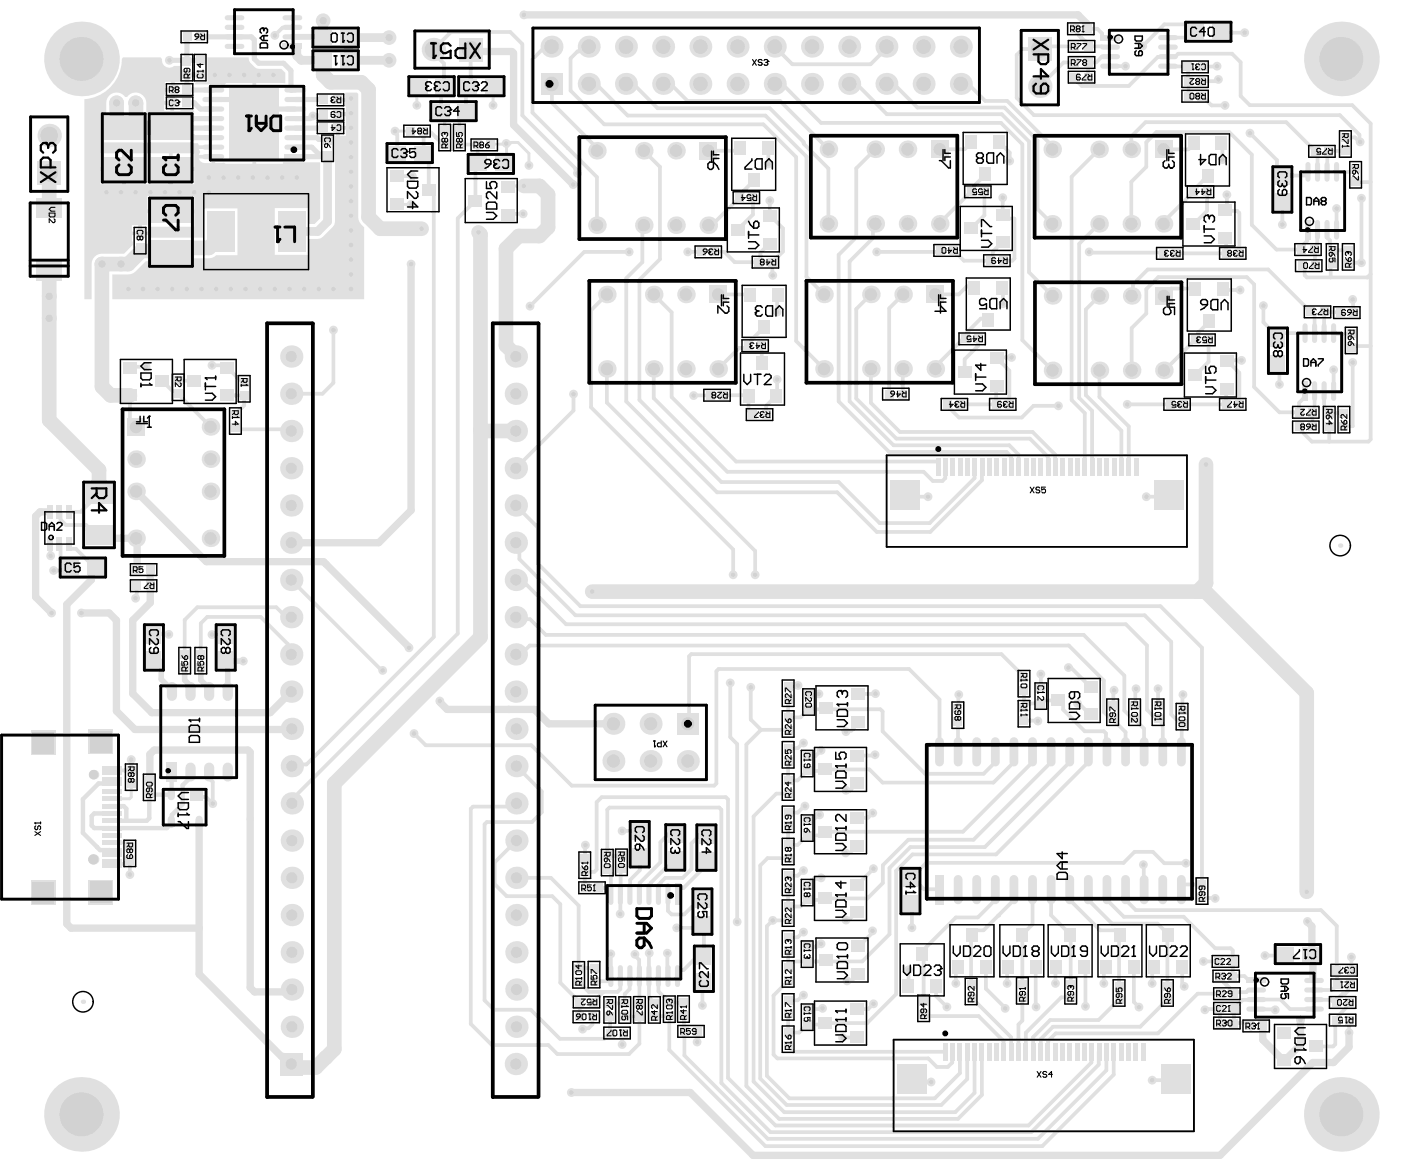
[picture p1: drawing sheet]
<svg xmlns="http://www.w3.org/2000/svg" width="318mm" height="267mm" viewBox="0 0 318 267" stroke-linecap="round" stroke-linejoin="round" font-family="sans-serif">
<g fill="#d2d2d2">
<circle cx="29.8" cy="172.6" r=".5"/>
<circle cx="62.4" cy="8" r=".5"/>
<circle cx="88.4" cy="13.7" r=".83"/>
<circle cx="88.4" cy="8.5" r=".83"/>
<circle cx="119" cy="3.4" r=".5"/>
<circle cx="93.4" cy="60" r=".5"/>
<circle cx="79.7" cy="62.3" r=".5"/>
<circle cx="130.2" cy="41.9" r=".5"/>
<circle cx="79.7" cy="59" r=".5"/>
<circle cx="65.7" cy="65.7" r=".5"/>
<circle cx="45.8" cy="65.7" r=".5"/>
<circle cx="75.7" cy="65.7" r=".5"/>
<circle cx="59.1" cy="65.7" r=".5"/>
<circle cx="42.5" cy="65.7" r=".5"/>
<circle cx="49.1" cy="65.7" r=".5"/>
<circle cx="69.1" cy="65.7" r=".5"/>
<circle cx="52.4" cy="65.7" r=".5"/>
<circle cx="79.7" cy="65.7" r=".5"/>
<circle cx="32.5" cy="65.7" r=".5"/>
<circle cx="72.4" cy="65.7" r=".5"/>
<circle cx="39.1" cy="65.7" r=".5"/>
<circle cx="55.8" cy="65.7" r=".5"/>
<circle cx="35.8" cy="65.7" r=".5"/>
<circle cx="29.1" cy="65.7" r=".5"/>
<circle cx="62.4" cy="65.7" r=".5"/>
<circle cx="79.7" cy="49" r=".5"/>
<circle cx="79.7" cy="52.3" r=".5"/>
<circle cx="79.7" cy="55.7" r=".5"/>
<circle cx="79.7" cy="39" r=".5"/>
<circle cx="79.7" cy="42.3" r=".5"/>
<circle cx="79.7" cy="45.7" r=".5"/>
<circle cx="79.7" cy="35.7" r=".5"/>
<circle cx="79.7" cy="32.4" r=".5"/>
<circle cx="79.7" cy="29" r=".5"/>
<circle cx="79.7" cy="25.7" r=".5"/>
<circle cx="79.7" cy="22.4" r=".5"/>
<circle cx="75.7" cy="75" r=".5"/>
<circle cx="73.4" cy="4.7" r=".83"/>
<circle cx="23.2" cy="60" r=".83"/>
<circle cx="27.5" cy="60" r=".83"/>
<circle cx="30.8" cy="23.4" r=".83"/>
<circle cx="26.5" cy="23.4" r=".83"/>
<circle cx="11.2" cy="72.3" r=".83"/>
<circle cx="11.2" cy="67.3" r=".83"/>
<circle cx="71.1" cy="26.4" r=".5"/>
<circle cx="38.5" cy="13.7" r=".5"/>
<circle cx="54.4" cy="34.7" r=".5"/>
<circle cx="54.4" cy="31.4" r=".5"/>
<circle cx="61.1" cy="34.7" r=".5"/>
<circle cx="61.1" cy="31.4" r=".5"/>
<circle cx="61.1" cy="24.7" r=".5"/>
<circle cx="61.1" cy="21.4" r=".5"/>
<circle cx="54.4" cy="21.4" r=".5"/>
<circle cx="54.4" cy="24.7" r=".5"/>
<circle cx="54.4" cy="28" r=".5"/>
<circle cx="61.1" cy="28" r=".5"/>
<circle cx="57.8" cy="34.7" r=".5"/>
<circle cx="57.8" cy="31.4" r=".5"/>
<circle cx="57.8" cy="21.4" r=".5"/>
<circle cx="57.8" cy="24.7" r=".5"/>
<circle cx="57.8" cy="28" r=".5"/>
<circle cx="62.1" cy="17" r=".5"/>
<circle cx="58.8" cy="17" r=".5"/>
<circle cx="55.4" cy="17" r=".5"/>
<circle cx="52.1" cy="17" r=".5"/>
<circle cx="48.8" cy="17" r=".5"/>
<circle cx="67.4" cy="40.3" r=".5"/>
<circle cx="64.1" cy="40.3" r=".5"/>
<circle cx="60.8" cy="40.3" r=".5"/>
<circle cx="57.4" cy="40.3" r=".5"/>
<circle cx="54.1" cy="40.3" r=".5"/>
<circle cx="50.8" cy="40.3" r=".5"/>
<circle cx="47.4" cy="40.3" r=".5"/>
<circle cx="47.4" cy="43.7" r=".5"/>
<circle cx="44.1" cy="43.7" r=".5"/>
<circle cx="40.8" cy="43.7" r=".5"/>
<circle cx="37.5" cy="43.7" r=".5"/>
<circle cx="34.1" cy="43.7" r=".5"/>
<circle cx="30.8" cy="43.7" r=".5"/>
<circle cx="27.5" cy="43.7" r=".5"/>
<circle cx="24.2" cy="43.7" r=".5"/>
<circle cx="95.8" cy="52" r=".5"/>
<circle cx="12.2" cy="129.6" r=".5"/>
<circle cx="11.5" cy="126.3" r=".5"/>
<circle cx="18.5" cy="139.3" r=".5"/>
<circle cx="11.7" cy="139.3" r=".5"/>
<circle cx="30.8" cy="135.9" r=".5"/>
<circle cx="48.3" cy="182.6" r=".5"/>
<circle cx="282" cy="81.9" r=".5"/>
<circle cx="138.7" cy="216.7" r=".5"/>
<circle cx="147.5" cy="216.5" r=".5"/>
<circle cx="151.6" cy="216.5" r=".5"/>
<circle cx="144.2" cy="216.8" r=".5"/>
<circle cx="158.3" cy="236.7" r=".5"/>
<circle cx="99.9" cy="159.3" r=".5"/>
<circle cx="92.9" cy="147.2" r=".5"/>
<circle cx="287" cy="69.4" r=".5"/>
<circle cx="278.2" cy="23.9" r=".5"/>
<circle cx="55.3" cy="150.2" r=".5"/>
<circle cx="86.9" cy="152.3" r=".5"/>
<circle cx="94" cy="166.6" r=".5"/>
<circle cx="153.7" cy="210.8" r=".5"/>
<circle cx="211.5" cy="245.8" r=".5"/>
<circle cx="191.4" cy="235.7" r=".5"/>
<circle cx="134.5" cy="134.4" r=".5"/>
<circle cx="120.4" cy="69.6" r=".5"/>
<circle cx="108.7" cy="52.8" r=".5"/>
<circle cx="93.4" cy="46.4" r=".5"/>
<circle cx="93.6" cy="40" r=".5"/>
<circle cx="29.5" cy="198.7" r=".5"/>
<circle cx="181.3" cy="155.7" r=".5"/>
<circle cx="198.8" cy="157.6" r=".5"/>
<circle cx="198.2" cy="211.5" r=".5"/>
<circle cx="198.4" cy="197.3" r=".5"/>
<circle cx="198.7" cy="171.5" r=".5"/>
<circle cx="206.3" cy="220.3" r=".5"/>
<circle cx="258.7" cy="228.8" r=".5"/>
<circle cx="246.5" cy="228.6" r=".5"/>
<circle cx="215.1" cy="228.7" r=".5"/>
<circle cx="235.3" cy="228.7" r=".5"/>
<circle cx="228.3" cy="229.1" r=".5"/>
<circle cx="192.1" cy="166.2" r=".5"/>
<circle cx="242.7" cy="151.6" r=".5"/>
<circle cx="269" cy="224.1" r=".5"/>
<circle cx="198.4" cy="228" r=".5"/>
<circle cx="198.2" cy="184.7" r=".5"/>
<circle cx="48.1" cy="144.2" r=".5"/>
<circle cx="38.3" cy="144.1" r=".5"/>
<circle cx="118.8" cy="48.6" r=".5"/>
<circle cx="131.2" cy="39.3" r=".5"/>
<circle cx="120.1" cy="37.6" r=".5"/>
<circle cx="141.3" cy="188.8" r=".5"/>
<circle cx="133" cy="192" r=".5"/>
<circle cx="140.9" cy="207.6" r=".5"/>
<circle cx="141.3" cy="237.3" r=".5"/>
<circle cx="132.3" cy="233.8" r=".5"/>
<circle cx="89.7" cy="29.8" r=".5"/>
<circle cx="283.9" cy="30.2" r=".5"/>
<circle cx="276.4" cy="15" r=".5"/>
<circle cx="282.7" cy="7.4" r=".5"/>
<circle cx="259.5" cy="10.5" r=".5"/>
<circle cx="276.7" cy="18" r=".5"/>
<circle cx="255.6" cy="15" r=".5"/>
<circle cx="308.9" cy="32.2" r=".5"/>
<circle cx="306.4" cy="234.6" r=".5"/>
<circle cx="306.9" cy="217.4" r=".5"/>
<circle cx="129.8" cy="248.2" r=".5"/>
<circle cx="247.4" cy="57.2" r=".5"/>
<circle cx="217.1" cy="223.4" r=".5"/>
<circle cx="192.1" cy="179.5" r=".5"/>
<circle cx="192.1" cy="193.8" r=".5"/>
<circle cx="192.4" cy="222.8" r=".5"/>
<circle cx="192.1" cy="209" r=".5"/>
<circle cx="236.4" cy="153.1" r=".5"/>
<circle cx="165.9" cy="155.1" r=".5"/>
<circle cx="186" cy="157.6" r=".5"/>
<circle cx="295.4" cy="231.7" r=".5"/>
<circle cx="297" cy="209.3" r=".5"/>
<circle cx="269.3" cy="196.1" r=".5"/>
<circle cx="296.8" cy="202.6" r=".5"/>
<circle cx="48.1" cy="83" r=".5"/>
<circle cx="291.3" cy="51" r=".5"/>
<circle cx="229.3" cy="36.6" r=".5"/>
<circle cx="166.5" cy="130.6" r=".5"/>
<circle cx="171.5" cy="130.6" r=".5"/>
<circle cx="273.9" cy="105.5" r=".5"/>
<circle cx="142.9" cy="57.2" r=".5"/>
<circle cx="309.2" cy="45" r=".5"/>
<circle cx="309.2" cy="59.7" r=".5"/>
<circle cx="307.2" cy="82.3" r=".5"/>
<circle cx="307.2" cy="68" r=".5"/>
<circle cx="199.1" cy="57.2" r=".5"/>
<circle cx="240.4" cy="92.2" r=".5"/>
<circle cx="256" cy="91.9" r=".5"/>
<circle cx="156.2" cy="57.2" r=".5"/>
<circle cx="182.5" cy="168.8" r=".5"/>
<circle cx="186.5" cy="170.5" r=".5"/>
<circle cx="182.8" cy="183.1" r=".5"/>
<circle cx="186.2" cy="185.1" r=".5"/>
<circle cx="182.5" cy="197.8" r=".5"/>
<circle cx="186.5" cy="199.4" r=".5"/>
<circle cx="182.5" cy="211.7" r=".5"/>
<circle cx="186.5" cy="214.4" r=".5"/>
<circle cx="182.5" cy="226.1" r=".5"/>
<circle cx="186.8" cy="229.1" r=".5"/>
<circle cx="157.5" cy="89.9" r=".5"/>
<circle cx="130.3" cy="89.5" r=".5"/>
<circle cx="167.4" cy="209.4" r=".5"/>
<circle cx="175.5" cy="209.1" r=".5"/>
<circle cx="170.5" cy="156.1" r=".5"/>
<circle cx="33.2" cy="83.3" r=".5"/>
<circle cx="159.5" cy="228.4" r=".5"/>
<circle cx="261.7" cy="245.4" r=".5"/>
<circle cx="261.7" cy="223.4" r=".5"/>
<circle cx="250.7" cy="223.4" r=".5"/>
<circle cx="239.7" cy="223.4" r=".5"/>
<circle cx="228.7" cy="223.4" r=".5"/>
<circle cx="207.1" cy="210.8" r=".5"/>
<circle cx="217.8" cy="157.8" r=".5"/>
<circle cx="235.7" cy="163.8" r=".5"/>
<circle cx="268.7" cy="157.8" r=".5"/>
<circle cx="263" cy="156.5" r=".5"/>
<circle cx="258" cy="156.5" r=".5"/>
<circle cx="253" cy="156.8" r=".5"/>
<circle cx="244.7" cy="159.8" r=".5"/>
<circle cx="259.7" cy="196.4" r=".5"/>
<circle cx="276" cy="204.1" r=".5"/>
<circle cx="273.3" cy="218.4" r=".5"/>
<circle cx="273.7" cy="229.4" r=".5"/>
<circle cx="289.6" cy="229.4" r=".5"/>
<circle cx="287.3" cy="217.1" r=".5"/>
<circle cx="210.8" cy="112.8" r=".5"/>
<circle cx="260.4" cy="112.8" r=".5"/>
<circle cx="302.9" cy="84" r=".5"/>
<circle cx="290.6" cy="87.3" r=".5"/>
<circle cx="303.6" cy="47.4" r=".5"/>
<circle cx="277.7" cy="36.2" r=".5"/>
<circle cx="278.7" cy="44.2" r=".5"/>
<circle cx="281.7" cy="65.9" r=".5"/>
<circle cx="229.7" cy="81.2" r=".5"/>
<circle cx="227.8" cy="69" r=".5"/>
<circle cx="227.8" cy="44.9" r=".5"/>
<circle cx="176.5" cy="86.2" r=".5"/>
<circle cx="176.5" cy="70.9" r=".5"/>
<circle cx="174.5" cy="37.2" r=".5"/>
<circle cx="174.8" cy="45.6" r=".5"/>
<circle cx="175.5" cy="62.6" r=".5"/>
<circle cx="119" cy="42.2" r=".5"/>
<circle cx="115" cy="32.6" r=".5"/>
<circle cx="112" cy="23.9" r=".5"/>
<circle cx="94.7" cy="23.9" r=".5"/>
</g>
<path d="M28 13h8.5l.3 .5a1.66 1.66 0 0 0 .8 1.7 1.66 1.66 0 0 0 2-.2h1.3v3.5l-1.2 .1v1.8h-.4v.4h-1.8l-.2 2.1h1.8v.5h.5v1.8h1.4v-.2h2.9l.2 .3-.1 .4-10.8-.1a4.1 4.1 0 0 0-.6-3.8 2.37 2.37 0 0 0-3.8 .2h-.4a2.36 2.36 0 0 0-2.6-.9 2.36 2.36 0 0 0-1.7 2.3v2.3h-1.1v6.6h20.4l1.5 .2 .3 .5h3.2v.9h-3.2l.3 .6-.3 .7h3.2v.4h.5v1.5l1.9-.1 .5 .2h6v-18.4h-6v.2l-.5 .3-6.6-.1 .3-.5h2.6v-5.7h9.4v.4a3.1 3.1 0 0 0 2.3 2.2h5.1l.9 1v2.3l-6.6-.1v18.4h6.1v-.4l8.4 .1v12.7l-1.3 1.3h-1.3v-3.6h-7.7v10.6h7.7v-3.6l2.7-.1 .6-.4 2.6-2.8 .1-.7v-19.4h.2v-1.9h.4v-.4h1.9v-2.2h-1.9v-.8h1.9l-.2-2.5h-1.8v-.8h1.8v-1.3h2.7l.3 .3v28a2.96 2.96 0 0 0 1.3 2.4v16.3h-57.2v-5.7h4.3l1-.6 2.3-2.4h.5v1.4h10.4v-2h3.4a2.35 2.35 0 0 0 1.7-.7h4.8v-10.6h-7.6v6.6h-12.6v-.6h-3.7v1.4h.1v.9l-1.9 1.9h-4.9a2.33 2.33 0 0 0-2.5 2.4v8h-1.6v-45.5a9.1 9.1 0 0 0 8.5-9.2zM37.5 18.6v1.3h1.4v-1.3zM37.3 23.8v1.4h1.4v-1.4zM77.2 29.4v1.5h1.4v-1.5zM45.2 36a1.39 1.39 0 0 0 1.3 1.1h1.5v-1.1zM39.2 34.8v3.1h4.9v-3.1zM22.8 34.8v3.1h4.9v-3.1zM39.2 38.8v3.1h4.9v-3.1zM28.6 34.8v7.1h9.8v-7.1zM22.8 38.8v3.1h4.9v-3.1zM39.2 44.5v3.1h4.9v-3.1zM33.5 44.5v3.1h4.9v-3.1zM39.2 48.4v3.1h4.9v-3.1zM33.5 48.4v2.8h-1.3v1.4h1.5v-1.1h4.7v-3.1zM30 51.2v1.4h1.4v-1.4z" fill="#e0e0e0"/>
<path d="M9.1 116.3l-1 1M21.5 128.9l-.7 .8M22.5 122.3h.1M34 176.5l-.1 .9M35 170.4l-1 1M15.2 209.9l.9 1" fill="none" stroke="#e0e0e0" stroke-width="1.7"/>
<g fill="none" stroke="#e0e0e0" stroke-width=".84">
<path d="M29.5 95.6l1.4 1.4M29.7 83.3l-.2 .2M13.5 116.3l.3 .2v1.6M19.9 119.6v.9l1.8 1.8h.8M21.7 112.9l-3.4 3.4M13.5 123.6l.3 .2M13.8 127l.6 .7h.4l1.2 1.2-.7 .7h-3.1M15.7 123.6v.8l.2 .3h1.3M20.3 127.7l1.4 1.2h-.2M30.9 122.3l-.5 .5M26.5 140.9l-.1 .1M36.6 143.9l.2 .2"/>
<path d="M26.9 174.4l-.5 .6h-1l4.4 .1M29.2 195.7h-.4l-.5 .6h-2.9M29.5 195.4h.1M29.5 195.4v3.3"/>
</g>
<path d="M18.8 189.2l3.2 3.2M20.8 187.5l.6 .6M21.4 184.8l-.6 .6M22 192.4h.1M28.1 183.1l.6 .6" fill="none" stroke="#e0e0e0" stroke-width="1"/>
<path d="M29 192.5v.1M29.8 181.1l-.4 .4" fill="none" stroke="#e0e0e0" stroke-width=".67"/>
<path d="M26.5 27.4l1.6 1.6" fill="none" stroke="#e0e0e0" stroke-width="3.3"/>
<circle cx="34.1" cy="133.1" r=".42" fill="#e0e0e0"/>
<path d="M39.3 20.4l-.2 3M36.8 86.7h.2M39.3 88.9h.7l.5 .7M40.5 86.5h3.5l.2 .2" fill="none" stroke="#e0e0e0" stroke-width=".84"/>
<path d="M39.1 175.4l-.1 .1M43.3 175.4v1.2l-1.8 1.8M41.5 182.7l-2.5 2.4v1.1h-.2" fill="none" stroke="#e0e0e0" stroke-width="1"/>
<path d="M39.1 156.4v.7M41.9 154.5l1.4 1.3v1.3" fill="none" stroke="#e0e0e0" stroke-width="1.3"/>
<path d="M42.5 13.7v.2M42.6 8.4l-.1 .1M38.7 28.9l.1 .1M42.5 23.4h1.6" fill="none" stroke="#e0e0e0" stroke-width="1.2"/>
<circle cx="48.3" cy="182.6" r=".42" fill="#e0e0e0"/>
<g fill="none" stroke="#e0e0e0" stroke-width=".84">
<path d="M64.2 6.3l-1.8 1.7M47.8 96.9v.1M48.1 83h2.9M53.5 97.1l.4 .4M54.4 86.2h.6l.5 .6M54.8 92.7h.1M54.8 92.7l-1.3 1.4M65.8 97.5l.4 .4M66.2 131.7h.1M47.1 140.1l-1.5 1.5M50.9 143.6l-.5 .6h-2.3M47.5 175.4v1.4l.8 .8"/>
<path d="M66.3 165.6l-.1 .1M69.6 173.7h-2.9l-.4 .3M46.8 181l1.5 1.6M66.3 181.7v.8"/>
</g>
<path d="M45.6 154.5l1.9 1.9v.7M47 155.9h.1" fill="none" stroke="#e0e0e0" stroke-width="1.3"/>
<path d="M49.8 54l-2.4 2.3" fill="none" stroke="#e0e0e0" stroke-width="3.3"/>
<path d="M56.3 170.4l.5 .5" fill="none" stroke="#e0e0e0" stroke-width="1.7"/>
<path d="M53.3 8.4h3.8l.7 .6M67.1 33.4h3.7M71.1 26.4l-.6 .5h-3.4" fill="none" stroke="#e0e0e0" stroke-width="1.2"/>
<circle cx="66.1" cy="20.4" r=".58" fill="#e0e0e0"/>
<path d="M66.1 20.4h1" fill="none" stroke="#e0e0e0" stroke-width="1.2"/>
<path d="M67.4 12.7l1 1" fill="none" stroke="#e0e0e0" stroke-width="2"/>
<path d="M66.4 6.2v.1" fill="none" stroke="#e0e0e0" stroke-width=".84"/>
<path d="M73.5 127.6l.6 .6" fill="none" stroke="#e0e0e0" stroke-width="1.7"/>
<circle cx="74.1" cy="128.2" r=".42" fill="#e0e0e0"/>
<g fill="none" stroke="#e0e0e0" stroke-width=".84">
<path d="M77.8 13.4l.5 .4M98.4 11.3v.7M100.8 19.6l-.6 .7M106.9 19.2l-.4 .4M76.9 25.9l-.2 .1M79.7 25.7l-.1 .2M89.7 29.8v.3l.5 .5M90.1 39.9v.1M96.2 34.4l-.3 .4 1.5 1.3M96.2 30.1v-.3l.3 .3h1.4M100 32.2h.5l.5 .5M100.2 25.3l.8 .8v3.6"/>
<path d="M104.3 32.7l.1 .1M104.3 26.6v3.1M108.4 32.8l.1 4.3M75.7 87l-2.5 2.5M86.7 152.3h.2M107.4 183.2l-.5 .5M117.3 182.5l-.7 .7"/>
</g>
<path d="M73.4 5v3.5M74.4 35.3v.3" fill="none" stroke="#e0e0e0" stroke-width="2"/>
<path d="M73.4 26l-.3 .4" fill="none" stroke="#e0e0e0" stroke-width="1.2"/>
<path d="M73.9 8l-.5 .4" fill="none" stroke="#e0e0e0" stroke-width="1.3"/>
<path d="M95.2 19.6l-.5 .5v3.8M112.2 19.6l-.2 .2v4.1M111.7 32.7l-.2 .2M90.1 46.3l.1 .1" fill="none" stroke="#e0e0e0" stroke-width=".67"/>
<circle cx="115.5" cy="161.2" r=".83" fill="#e0e0e0"/>
<g fill="none" stroke="#e0e0e0" stroke-width=".84">
<path d="M115.9 7.3l2.7 2.7M116.3 11.7l.5 .5M131.5 11.7h-.3l-1.6 1.6M133.8 9v.4M129 33.7h.1M130.7 38.3v.3l.5 .4v.3M133.6 31.6l2 2v.6M118.8 48.6h-3.3l-.2 .1M137.8 66.9l-3.6 3.6M117.2 131.7h1.1M117.2 123.3l.8 .8M117.2 148.7h1.1"/>
<path d="M117.2 140.2l.4 .5M120.4 140.7l3.6 3.5M135.5 197.6l-.5 .5M136.7 181.1l-1.2 1.1M137.9 197.5l.8 .8M138 194.4l-.1 .1M138.4 183.4l-.5 .5M141.1 194.4h.1M141.1 197.4l-.1 .2M145.3 194.6v3.1M145.3 188.6l-.1 .2h-3.9M131.5 219.9l-.1 .1"/>
<path d="M134.4 219.3l.5 .6M134.9 219.9h.1M136 201.7h2.6l.1 .2v1.2M136.5 201.2l-.4 .4M138.7 216.7v.3M140.9 207.6h.1M141 203l-.1 .1M143.1 203v.1M144.7 216.8h-.5v.3l1 1M145.3 203l-.1 .1M131.4 223h.1M131.7 231h.1"/>
<path d="M133.7 225.3h3.4M134.7 231l-.1 1.7-.9 .9M138.5 230.9l.1 .1M138.5 227.9h.1M138.6 234.6l-1.3 1.4M138.7 221.7h.1M138.7 221.7v1.1l-.1 .1h-3.7M140.9 221.7v3l-.7 .6M141.6 234.7l-.3 .3v2.3M141.9 227.9h.1M143.1 221.7l-.1 3-1.1 1.1M145.2 221.7h.1"/>
<path d="M145.2 237.1l-2.3 2.3M145.2 230.9h-3.3M148.6 227.8v.1M152 230.8l-3.4 .1M152 227.7v.1"/>
</g>
<path d="M117.2 80.7v.3" fill="none" stroke="#e0e0e0" stroke-width="3.3"/>
<path d="M115 32.6l-.2 .1M117.6 32.4h-1.5l-1 1v3.1l-.8 .7M115.5 42.2l-.2 .2" fill="none" stroke="#e0e0e0" stroke-width=".67"/>
<path d="M121.4 161.2l3.2 3.2" fill="none" stroke="#e0e0e0" stroke-width="1.7"/>
<circle cx="148.6" cy="230.9" r=".42" fill="#e0e0e0"/>
<g fill="none" stroke="#e0e0e0" stroke-width=".84">
<path d="M168 33.6l-.6 .6M156.2 57.2h3.2M162.4 57.2h2.1M167.5 52.2h.2M171.2 40.9v.2l-2.6 2.6M172.7 59.2l-.4 .4M174.7 55.4h.1M175.4 59.6l.1 3M177.8 51.9v5.2M148.5 66.9l4.1 4.1M167.9 79h1.6M169.7 66.9l.3 .3"/>
<path d="M176.3 67.2l.2 .2v3.5M157.6 89.8l-.1 .1M161.4 89.8h-.1M169.9 89.8l.1 .1M170 93.3l1 .9M176.5 86.2v3.5l-1.1 1.2h-.1M157 148.6l-.5 .5M162.7 178l-.5 .5M170.5 163.5l2.3 2.3M152.2 195.8v.9l-.6 .1M152.2 189.4h-.3l-1.9 1.9M157.1 197.4l-2 2"/>
<path d="M159.2 196.1v1.7M159.2 189.4l-2.1 2.2M163.3 183.4l.5 .5M164.9 181.1l.4 .5M174.3 194.9h4.7M179 187.6v4.3M147.4 201.1v2M147.5 216.5l-.1 .1M149.6 201.1v2M151.9 219.7l-.2 .2M153.7 210.4v.4h5M155.2 201.7h-1.2l-.1 .2v1.2"/>
<path d="M157.4 218.2h1.7M179 215.9v3.9M179 201.9v4M179 215.9h.1M179 208.9l-.1 .2h-3.4l-1.3 1.3M147.4 221.7v4.9M149.6 221.7v3.5M151.6 221.6l.1 .1M155.2 230.7l.1 .1M155.2 227.7h.1M158.4 236.6l-.1 .1M179 222.8l-3.3 3.4"/>
<path d="M179 237.6v.1"/>
</g>
<circle cx="174.8" cy="49.1" r=".42" fill="#e0e0e0"/>
<g fill="none" stroke="#e0e0e0" stroke-width=".84">
<path d="M174.3 33.6l.2 .1v3.5M182.5 32.3v.3M174.8 45.6v3.5h.2M213.4 50.6v.2M197.8 66.9l-3.3 3.3M205.1 66.9l-3.1 3.1M219.7 75.4v1.1l-.2 .2h-.5M205 89.4v.1M205.1 83.8l-.1 .1M212.4 83.3v.5M215.8 92.9l2 2M219.1 81.6v2.9"/>
<path d="M209.8 107.2l2.1 2.1M213 104.8l.1 .1M214.8 106.2l-.1 2.4M181.3 155.7l-.3 .3M186 157.6l-.2 .2h-2.1M199.3 157.3l-.5 .3h-3.8M217.8 157.8l-.1 .1M182.5 168.8l-1.3 1.2M183.3 175.1l-2.1 2.2M183.3 171.8h1.8M183.7 161.1l-1.9 1.9M188 161.1l-.3-.3-.4 .3"/>
<path d="M194.8 164h.2M198.7 171.5l-.1 .1h-4M217.6 164h.1M217.6 170.8h.1M217.7 160.9l-.1 .1M182.5 197.8l-1.3 1.1M182.8 183.1l-1.6 1.5M183.3 189.8l-2.1 2.1M184.8 199.6h1.5M186.2 185.1h-.4l-.7 .8h-1.2M198.2 184.7l-1.1 1.1h-2.5M198.4 197.3v.1"/>
<path d="M182.5 211.7l-1.3 1.2M183.3 204.4l-1.5 1.5M186.2 214.4l-.7 .7h-2.2M188 218.4l-.3-.3-.4 .3M193 208.8h-.6l-.3 .2M194.6 200.9h.2M195 214.9h.1M198.2 211.5v.4M209.9 202l3.5 .1M210.4 215.2v.6l-1 .9 .4 .4M221.7 211.3h1.7M182.4 226.1h.1"/>
<path d="M183.5 229.2l-.2 .2M194.6 235.6l.2 .1M198.4 228l-1.2 1.2h-2.6M206.3 224v.1M209.8 230.7l.1 .1M212.6 224.1v2.2M216.4 238.9l-.1 .1M207.8 245.8h3.7M216.3 241.4l-1 1"/>
</g>
<circle cx="226.7" cy="208" r=".42" fill="#e0e0e0"/>
<g fill="none" stroke="#e0e0e0" stroke-width=".84">
<path d="M241.6 14.2h2.6M244 6.5l.6 .5v.6l2 1.9v.5M244.7 18v.6l1 .9M249.2 6.5l1.1 1.1v.8l.2 .1h1.6M252.1 12.9h-1.9l-1.3 1.3M223.8 39.6v.1l-2.6 2.6v.8M229.3 34.7v1.9M239 33.2v.7M225.5 58.7l-.5 .5M228.7 49.6l1.7 .1M230.4 58.7l-.5 .5h-2M235.6 47.5l3.4 3.3"/>
<path d="M222.8 72.4h1.4l.3 .2M257.3 66.9l-.3 .3M260.4 65.7v5.5M226.4 87.7l-.1 .2M226.6 81.2l-.2 .2h.2M221.4 106.2v2.4M223.1 106.2l-.1 2.9M228.6 102.7l1.1 1M229.2 101.2l2.1 2.1M229.7 106.1v.1M231.3 106.1l.1 .1M238 106.1l.1 .1"/>
<path d="M239.7 106.1v.1M232.6 153.7v.1M232.6 156.8h.1M237.1 159.1h3.3M242.1 151.6h1.1M253 156.8l-.1 .2M258 156.5l-.1 .1M232.6 160.6h.1M232.6 163.6l.1 .1M233.2 160.1l-.6 .5M235.7 163.7v.1M241.5 160v1.2"/>
<path d="M250.7 161.7l1 1h.5l.5 .7M251.2 170.6l.2 .2M252.9 160.1l-.2 .2M255.4 161.4l1.3 1.3h.5l2.6 2.8M257.9 160.1l-.2 .2M259.8 170.8h.1M262 162.7h.5l1.6 1.8M266 162.3l1.4 1.4M259.7 196.4l.1 .1M226.1 202.1v2.3M226.7 208l-3.3 3.3M228.9 219.7l-.2 .2"/>
<path d="M230.3 202.1v2.3M233.2 211.3l-1.1 .9 .1 .3M239.9 219.7l-.2 .2M243 202.1v2.3M243.1 212.2l.1 .3M246.2 219.7l.3 .4M247.2 202.1v2.3M249.9 211.3h3.6M251.4 202.1v2.3M255.6 202.1v2.3M259.8 202l.1 .1M262.9 209.8l2.5 2.4-.3 .4"/>
<path d="M227.9 236.5l.1 2.4M228.3 229v.1M229.7 235.6v3.3M232.2 231.9l-.9 .8M233 234.6v4.3M234.7 235.6v3.3M235.2 228.7h.1M236.4 236l-.1 2.9M239.8 234.8l-1.7 1.7-.1 2.4M249.6 238.9v.1M267 245.1l-.3 .3h-5"/>
</g>
<path d="M246.8 5.3v1.2" fill="none" stroke="#e0e0e0" stroke-width="1.7"/>
<circle cx="263" cy="156.5" r=".42" fill="#e0e0e0"/>
<g fill="none" stroke="#e0e0e0" stroke-width=".84">
<path d="M265.3 15v.1M266.9 12.9h-3.9M269.6 5.5l1.7 1.7-1.4 1.3M269.7 15.1l.2 .2M269.9 18.4v3.5M273 18.4l-.1 .1M273.2 15.1l-.1 .1M271.1 32.6l-1.2 1.3M273 21.8l-.1 .1M264 57.4l.2 .2M264.3 50.4v.4M274 40.2l.3-.3v.2l-2.6 2.4v.6l-.6 .5"/>
<path d="M274.2 47.9l-3 3h-.2M266 65.5l-1.6 1.7M272.1 75.6v1.1l-.7 .5M264.4 84.1h.1M268.7 157.8l-.1 .1M268.5 164.2v.1M268.6 161.2l-.1 .1M268.9 200.9h4.1M273 203.9l.1 .1M276 215.4h3.5l.5 .5v2.5M268.5 223.6l.5 .5M273.8 229.2l-.1 .2"/>
<path d="M276.8 229.2h.3l.1 3.2M277 221.7l.6 .5v.5l.3 .4 1.3 1.3v.5l.9 .8 .4-.3M277.2 225.7h.1M280.3 229.1l-.1 3.3"/>
</g>
<circle cx="280" cy="218.4" r=".42" fill="#e0e0e0"/>
<g fill="none" stroke="#e0e0e0" stroke-width=".84">
<path d="M276.4 15l-.1 .1M276.7 18l-.4 .4M277.6 7.2l.2 .2M277.4 32.6l.3 .2v3.4M290 38.8l1.1 1.1M278.3 54.1l.2 .1v3.4M278.7 47.4l-.4 .3 .2 .2h2.5M277.8 65.5l.4 .4M291.1 75.7l-.8 .8M297.7 70.8h.1M300.7 70.8l.1 .1M278.7 88.4l-.2 .1"/>
<path d="M278.8 81.9l-.1 .1h.1M290.3 82.8l.3 .4M295.7 97.5v.5M296.4 88.8v1.7l-.5 .2M298.6 93.2l-.6 .5 .1 3.3M298.6 88.8l-.1 .1M275.9 204l.1 .1M291.6 216.7l-.3 .4M282.7 221.7l1 1h1.6M285.3 229.2l.1 .1M285.3 224.9h-1.7l-.5 .5M289.5 229.3l.1 .1"/>
</g>
<path d="M297 209.3l1 1.1M298 216.7l.2 .3" fill="none" stroke="#e0e0e0" stroke-width="1.7"/>
<circle cx="301.1" cy="71" r=".42" fill="#e0e0e0"/>
<path d="M297.1 39v.7l-.2 .2M297.1 52.2l-.2 .2v2.3l-.7 .8v.7l-.6 .5M299.2 52.2v4l-.6 .5 .1 .1M295.8 60.4l.5 .5v1.6l.5 .5M298.7 60.3v.1M303.3 237.2l-.5 .5M306.2 227.9l-.3 .3v.6l-1.9 1.9v.8l-.7 .7M306.2 227.9h.1M306.4 234.5v.1M306.7 223.7l-.5 .5v.9l-.7 .6h-.5" fill="none" stroke="#e0e0e0" stroke-width=".84"/>
<circle cx="303.7" cy="223.7" r=".42" fill="#e0e0e0"/>
<path d="M305.2 96.8h2M303.7 223.7l-1.2 1.2M306.7 223.7h.1" fill="none" stroke="#e0e0e0" stroke-width=".84"/>
<circle cx="305.2" cy="93.8" r=".42" fill="#e0e0e0"/>
<path d="M304.7 93.3l.5 .5" fill="none" stroke="#e0e0e0" stroke-width=".84"/>
<circle cx="302.9" cy="88.8" r=".42" fill="#e0e0e0"/>
<path d="M302.6 59.9l-.4 .3v2.8M302.6 56.9h3.6M306.4 59.7l-.2 .2M302.9 75.7h.1M302.9 75.7l.2 .1h4.1M304.3 70.9l.1 .1M307.2 68l.2 3M307.2 82.3h.1" fill="none" stroke="#e0e0e0" stroke-width=".84"/>
<circle cx="306.2" cy="56.9" r=".42" fill="#e0e0e0"/>
<path d="M306.3 56.8l-.1 .1" fill="none" stroke="#e0e0e0" stroke-width=".84"/>
<circle cx="303.6" cy="47.4" r=".42" fill="#e0e0e0"/>
<path d="M305.6 34.2l-.1 .1M307.9 38.3l-.8 .7h-3.5M307.9 41.2l.2 .2M311.3 99.8l-.5 .5" fill="none" stroke="#e0e0e0" stroke-width=".84"/>
<circle cx="310.6" cy="63" r=".42" fill="#e0e0e0"/>
<g fill="none" stroke="#e0e0e0" stroke-width=".84">
<path d="M100.8 14.4v5.2M106.9 11.3v7.9M118.6 10v16.2M125.4 9l-4.5 4.5v12.1M125.4 17.5v5.9M129.6 13.3v7.3M201.3 10.6v.4M232.2 11.1l-1.3 1.4v9.7M236.8 10.5l-.6 .6M244.2 17.5l.5 .5M246.6 10l.5 .5M247.1 14.2v3.3"/>
<path d="M250.2 10.5l.2 .2h1.7M97.4 36.1v7l1.1 1.1M100.2 20.3v5M108.5 37.1l-.5 .5v8M149.9 37.9v21M188.2 38.3v12.5M194.5 38.2v15.7M260.2 27.8l-3.2 3.2M260.4 37.9l-3.4 3.4v9.5M135.6 40.2v11M160.9 51.2h.8M168.6 43.7v.7l-.7 .5"/>
<path d="M171 44.9v3.8l-3.3 3.5M172.7 57.4v1.8M175 49.1l2.8 2.8M177.8 57.1l-2.4 2.5M198.8 50.8l-.5 .6v2.7M216.6 56.9l2.3 2.3M223.6 43.6v5.3M225.5 57.1v1.6M230.4 49.7v9M75.7 75v12M170.6 77.3v.7l-1.1 1M219.6 65.1l-1.8 1.8"/>
<path d="M222.1 76.7v1.9M257.3 64.6v2.3M260.4 71.2l-3.4 3.3v9.6M311.3 62.3l-.7 .7M29.5 89.8v5.8M55.5 89.8v2.3l-.6 .6M130.3 89.5v3.8M170 89.9v3.4M175.3 90.9l-1.3 1.3v2M215.3 91.9l.5 .5v.5M234.7 92.2h5.7M243.4 90.9l3 3v12.3"/>
<path d="M256.4 96.9v9.3M13.8 118.1l1.2 1.2M19.6 119.3l.3 .3M21.7 112.3h.8M122.2 119.9v8.2M205.5 112.3l.5 .5M213.1 104.9v1.3M229.7 103.7v2.4M231.3 103.3v2.8M238 103.7v2.4M239.7 103.3v2.8M13.8 123.8v3.2"/>
<path d="M118 124.1v2.9M171.5 125.2v5.4M99.9 159.3v.2M156.5 149.1v15.3M163.2 152l-.5 .5M165.9 155.1v12.4M170.5 156.1v7.4M179 159v4M217.7 157.9v3M232.6 156.8v3.8M233.4 159.8l-.2 .3M236.4 153.1v3.4"/>
<path d="M237.1 159.1l-.7 .7M244.7 159.8l.2 .2h.4M250.7 154.6v7.1M252.9 157v3.1M255.4 153.5v7.9M257.9 156.6v3.5M260.5 146.6v14.6M29.8 172.6v2.5M48.3 177.6v5M94 166.6l2.7 2.7M123 179.8v4.7l-2.2 2.3M172.8 165.8l-3.3 3.3"/>
<path d="M178.8 165.8l.2 .2M179 173v4.3M192.1 179.5l.2 .2h.6M192.4 166l-.3 .2M226.1 170.8v2.3l-2.7 2.7M230.3 170.8v2.3M238.7 170.8v2.3M241.5 161.2l4.9 4.9M243 170.8v2.3M247.2 170.8v2.3M250.7 166.1l.5 .5M110.6 186.8l-.5 .5"/>
<path d="M137.9 183.9v10.6M138.7 198.3v3.6M141 197.6v5.4M145.3 197.7l-2.2 2.2v3.1M150 191.3v4.6M151.1 199.4l-1.5 1.7M159.2 197.8l-4 3.9M176.3 180.3h2.7M183.9 185.9l-.6 .6M184.8 199.6l-1.5 1.5M192.1 193.8h.9M198.4 197.4l-3.6 3.5"/>
<path d="M257.7 193.5l-2.5 2.5M127.3 205.4v17.9M131.4 205.7v14.3M138.7 216.7v5M140.9 203.1v4.5M145.2 218.1v3.6M145.3 200.6v2.4M147.4 216.6v5.1M147.9 200.5l-.5 .6M151.6 216.5v5.1M151.7 203.1v3.8l.8 .8M151.7 219.9v1.8"/>
<path d="M157.4 218.2l-2.2 2.2h-1.2l-.1 .1v1.2M159.2 203.9l-3.8 3.8M198.2 211.9l-3.1 3M217.6 219.7l-.5 .5v3.2M226.1 204.4l-4 4M228.7 219.9v3.5M238.7 202.1v5.8M239.7 219.9v3.5M251.2 219.7l-.5 .5v3.2M255.6 204.4l2.4 2.4M106.9 232.6l4.8 4.8M131.6 227.6l.1 3.4"/>
<path d="M137.1 225.3l-2.4 2.3M138.6 231v3.6M141.9 225.8v2.1M145.2 230.9v6.2M147.4 226.6l1.2 1.2M149.6 225.2l2.4 2.6M152 230.8v7.7M155.3 230.8l.1 9M158.4 234.3v2.3M175.7 226.2v13.4l.9 .8M179 230.2v4.4M182.4 226.1l-1.2 1.1"/>
<path d="M183.3 232.7l-1.8 1.9M216.3 239v2.4M218 238.9v4.9M219.7 238.9v6.2M221.3 238.9v9.4M223 238.9v9.8M231.3 232.7v6.2M232.2 226.6v5.3M238.5 231.7l-3.8 3.9M239.2 233.2l-2.8 2.8M249.6 239v2.9M251.3 238.9v4.2"/>
<path d="M253 238.9v5.2M253.7 227.7l-4.2 4M257.5 227.6l1.2 1.2M174.2 244.4l5.1 5.1M210.8 240.4l2 2"/>
</g>
<path d="M106.9 11.3l.4 .4M116.7 12v16.4M244.9 3.4l1.9 1.9M8.1 117.3v18.3M20.8 129.7v2M34.1 129.4v7.5M99.9 159.4l1.6 1.8M34 171.4v5.1M56.8 170.9v15.2" fill="none" stroke="#e0e0e0" stroke-width="1.7"/>
<path d="M22.4 178l-3.6 3.5v7.7M39 175.5v4.8l-.2 .2M41.5 178.4v4.3M20.8 185.4v2.1M22 192.4l.7 .7M28.7 183.7v2.8M33.9 180.4v5.5l-.6 .6M38.8 186.2v1" fill="none" stroke="#e0e0e0" stroke-width="1"/>
<path d="M82.1 18.7l1.6 1.7M26.5 23.4v4M108.7 52.8l.4 .4M114.9 78.5l2.3 2.2M109.1 97.8l.2 .1M22.5 106.8v5.5M75.9 238.3l-1.9 2" fill="none" stroke="#e0e0e0" stroke-width="3.3"/>
<path d="M120.1 34.9v2.7M29.8 177.9v3.2" fill="none" stroke="#e0e0e0" stroke-width=".67"/>
<path d="M36.6 150.2v4.1M41.9 151.6v2.9M45.6 151.6v2.9" fill="none" stroke="#e0e0e0" stroke-width="1.3"/>
<path d="M42.5 8.5v5.2M42.5 16.9v3.5M57.8 9v4.4M66.1 16v4.4M38.8 31h5l.2 .3M45.5 24.8h2.9" fill="none" stroke="#e0e0e0" stroke-width="1.2"/>
<path d="M67.4 11v1.7M74.4 35.6v14.7" fill="none" stroke="#e0e0e0" stroke-width="2"/>
<circle cx="259.5" cy="10.5" r=".42" fill="#e0e0e0"/>
<g fill="none" stroke="#e0e0e0" stroke-width=".84">
<path d="M265.3 10.7v2.2M269.9 15.3v3.1M257 31v2.9M284.3 35.1v16M274.2 43.6v4.3M278.7 44.2v3.2M283.2 63l1.7 1.6v23.3M287 69.4v3.8M271.3 85.2h.2M265.4 112.3l-.5 .5M263 156.5v3.8M266 145.8v16.5"/>
<path d="M268.6 157.9v3.3M261.9 193.5l2.5 2.6M262.2 219.7l-.5 .5v3.2M280 218.4v3.3M282.7 232.4l1.5 1.3M285.3 227.1h-3"/>
</g>
<path d="M286.8 233.1v3.1M291 240.4l.6 .5" fill="none" stroke="#e0e0e0" stroke-width="1.7"/>
<circle cx="291" cy="240.4" r=".83" fill="#e0e0e0"/>
<g fill="none" stroke="#e0e0e0" stroke-width=".84">
<path d="M290 36.4v2.4M299.2 34.9v4.1M291.3 46.2v4.8M298.7 56.8v3.5M297.8 70.8l.8 .8v4.1M300.7 70.8v4.9M290.6 83.2v4.1M295.7 98l2.3 2.3M303.6 210.3v10.1M306.9 217.4v3M290.8 227.1l2.2 2.1M298.5 227.1h.1"/>
<path d="M302.3 227.1l.3 .3h1.2M303.3 232.2v5M305 225.7l-1.6 1.6v.4M306.4 231.7v2.8"/>
</g>
<path d="M298 210.4v6.3M298.2 217v5.5M306.4 234.6v3.3l-3.5 3.5" fill="none" stroke="#e0e0e0" stroke-width="1.7"/>
<g fill="#e0e0e0">
<circle cx="306.9" cy="220.4" r=".42"/>
<circle cx="303.6" cy="220.4" r=".42"/>
</g>
<g fill="none" stroke="#e0e0e0" stroke-width=".84">
<path d="M64.2 6.3h2.2M98.4 12l2.4 2.4M102.4 7.3h13.5M106.5 19.6l-.7 .7M76.9 25.9h2.7M90.2 30.6v4.2M96.2 30.1v4.3M104.4 32.8h4M105.8 25.3l-1.5 1.3M180.8 35.7v41.8M183.2 35.6v27.3M198.8 33.9l-4.3 4.3"/>
<path d="M232.2 32.8v44.5M233.7 32.1v29.8M235.6 31.9v15.6M260.4 32.3v5.6M305.6 31.2h2.1M307.9 38.2v.1M311.3 28.1v71.7M90.1 40h3.5M98.5 44.2v100.5M108 45.6l-4 4v94.3M132.7 57.2h10.2M145.9 59.6l-3.7 3.6v28"/>
<path d="M190.5 57.9v33.3M193 59.4v31.8M243.4 40.2v50.7M245.1 55.4v35M303.6 47.4v4.8M309.2 45v14.7M134.2 70.5v22M145.2 63.6v27.3M152.6 71v19.2M194.5 70.2v20.3M202 70v19.5M246.6 70.3v19.5"/>
<path d="M260.7 61.2l-3.4 3.4M307.1 78.6l-.2 .2M29.7 83.3h3.5M37 86.7l2.3 2.2M51 83l.6 .5M51.5 89.8h4M53.9 97.5h11.9M137.8 83.8v7.7M148.5 83.8v6.7M197.8 83.8v7.7M205 83.9v5.5M226.3 87.9v4"/>
<path d="M229.2 84.2v7.7M249.7 84.1v6.1M278.5 88.5v3.4M298.6 88.8v4.4M300.7 88.8v3.8M302.9 84v4.8M307.2 82.3v14.5M10.5 116.3h.8M15.7 116.3h2.6M11.3 123.6l.1 .1M31.1 133.1l-.1 2.6-.2 .2M44.8 138h18"/>
<path d="M36.8 144.1h1.5M41.9 140.8v7.8M45.6 141.6v7M47.1 140.1h12.1M50.9 143.6l.4 .3M65 140.2h1.2M65.3 147.9l.9 .8M117.6 140.7h2.8M120.3 146.6l-2 2.1M162.7 152.5v25.5M213.4 158.9v11.9M255.7 141.8l4.8 4.8"/>
<path d="M273 147.1v53.8M96.7 169.3h24M167.4 169v40.4M169.5 169.1v77.6M217.6 164v6.8M251.2 166.6v4M255.6 166.3v4.5M259.8 165.5v5.3M264.1 164.5v6.3M24.7 196.3h.7M44.6 180.4l.6 .6h1.6M106.9 183.7v48.9"/>
<path d="M107.4 183.2h9.2M110.1 187.3v40M132.8 198.1h2.2M132.9 195l-.1 .1M133 192l-.1 .1M135.5 182.2v15.4M138 194.4h3.1M146 195.5h.1M151.6 196.8l-3.7 3.7M157.1 191.6v5.8M163.8 183.9v62.1M165.3 181.6v63.3"/>
<path d="M171.2 185.5v60.2M172.7 196.6v48.4M202 197.2v15M203.5 197.8v28M259.8 196.5v5.5M112.4 200.9l2.7 2.7M125.4 203.6l1.9 1.8M131.5 219.9h3.4M132.8 201.5l.2 .2M174.2 210.4v34M209.8 217.1v10.5M223.9 219.7v4.9"/>
<path d="M232.2 212.5v11.1M235.2 219.7v9M243.2 212.5v11.1M257.5 219.7v7.9M265.1 212.6v11.5M268.5 219.7v3.9M112.2 229.4h8.4M124.6 237.4l2 2h16.3M127.2 236h10.1M127.3 223.3l4.3 4.3M131.4 223l2.3 2.3M132.5 233.6h1.2"/>
<path d="M137.1 225.3h3.1M138.5 227.9h3.4M145.2 221.7v6.2M206.3 220.3v3.7M246.5 220.1v8.5M303.6 220.4l.1 3.3"/>
</g>
<g fill="none" stroke="#e0e0e0" stroke-width="1.7">
<path d="M107.3 11.7h9M93.4 60v55.9M9.1 116.3h1.4M15.2 137.3v72.6M22.5 122.3h8.4M30.4 122.8h.2l.5 .6M31.1 129.3v.1M26.4 141v20.5M30.1 140.9v16.7M92.9 147.1v.1M101.5 161.2h19.9M124.6 164.4h14.7"/>
<path d="M56.8 186.1v38.3l1 .9h7.9l.6-.5"/>
</g>
<path d="M30.9 29h7.9M83.7 20.4v28.9M23.2 60h5.9M109.1 53.2v91.6M114.9 56.5v22M23.2 87.9l1.9 1.9h4.4M296.8 157.4v45.2M75.9 178v60.3" fill="none" stroke="#e0e0e0" stroke-width="3.3"/>
<path d="M89.7 29.8h3.5M111.7 32.7h3.1M117.6 32.4l2.5 2.5M90.2 46.4h3.2M115.5 42.2h3.5M24.7 191.5h4.5M24.7 181.5h4.7" fill="none" stroke="#e0e0e0" stroke-width=".67"/>
<path d="M25.4 177.6l-.4 .4h-2.6M21.4 184.8h3.3M24.7 183.1h3.4M33.8 180.5h5M38.8 187.2l-.9 .9h-16.5" fill="none" stroke="#e0e0e0" stroke-width="1"/>
<path d="M36.6 154.3l1.6 1.6h.4l.5 .5M55.3 150.2h-4l.4 .5" fill="none" stroke="#e0e0e0" stroke-width="1.3"/>
<path d="M42.5 13.7h3M45.6 8.4h7.7M57.8 13.4l1 1h5.6l1.7 1.6M28.1 29h2.8M30.9 28.9h7.8M42.5 20.4h5.9M48.4 22.6h5M70.8 33.4l1.6 1.6h2M71.1 26.4h2M72.4 31.7h2.3" fill="none" stroke="#e0e0e0" stroke-width="1.2"/>
<path d="M79.2 13.7h9.2M79.2 8.5h9.2" fill="none" stroke="#e0e0e0" stroke-width="2"/>
<circle cx="146.2" cy="34.2" r=".42" fill="#e0e0e0"/>
<g fill="none" stroke="#e0e0e0" stroke-width=".84">
<path d="M180 14.6h17.7M245.7 19.5h10.7M247 6.5h2.2M247.1 14.2h1.8M252.1 15h3.5M264.4 5.5h5.2M265.3 8.5h4.6M265.3 15.1h4.4M266.9 12.9l.7-.7h12.2l2 2M273 18.4h3.3M273.2 15.1h3.1M277.8 7.4h4.9"/>
<path d="M105.8 20.3v5M160.9 34.2h6.5M220.6 32.2l-1.5 1.7h-5.7M223.8 22.9h5M226.9 32.2l2.4 2.5M262.7 30h16.5M264.3 33.9h5.6M291.1 39.9h5.8M301.5 39h-.1M304.3 26.2l4.5 4.4M305.5 34.3h-3.7l-.3 .4M166.9 59.6h5.4"/>
<path d="M174.7 55.4l-2 2M213.6 56.9l-.3 .3M218.9 59.2h6.1M220.4 51.9h.2M221 43.1h.2M227.8 55.1l-2.3 2M227.8 48.7l.9 .9M247.4 57.2l.1 .2M267.2 57.6h11.3M281 47.9l.5 .5M289.9 56.7h5.7M301.4 52.2v1.7l.7 .7v1.8l.5 .5"/>
<path d="M306.4 59.7h2.8M308.1 41.4h3.2M163.1 66.9h6.6M167.9 79l-4.8 4.8M173.2 74.5v.2l-2.6 2.6M212.4 66.9h5.4M222.8 72.4l-3.1 3M227.6 65.3l.2 .2v3.5M249.7 67.2l-3.1 3.1M263.1 63h20.1M266 65.5h5.5M274.7 72.9l-2.6 2.7"/>
<path d="M278.2 65.9h3.5M287 73.2l3.3 3.3M291.1 75.7h5.3M296.8 63h13.8M300.8 70.9h3.5M51.6 83.5l2.8 2.7M157.6 89.8h3.7M164.3 89.8h5.6M173 82.4l.2 .1M226.6 81.2h3.1M226.6 81.4l2.6 2.8M233.9 99.6l4.1 4.1"/>
<path d="M278.8 81.9h3.2M278.8 82l2.7 2.7M290.6 93.7h4.5M295.1 97l.6 .5M295.9 90.7l-.8 .8M300.7 92.6l1.2 1.2h3.3M15 119.3h4.6M206 112.8h4.8M214.7 108.6l-.6 .7h-2.2M260.4 112.8h4.5M298 100.3h12.8M11.4 123.7l.1 2.6"/>
<path d="M17.2 124.7l3.1 3M44.8 138l-2.9 2.8M62.8 138l2.2 2.2M118.3 131.7l1.2 1.2h.2M65.3 146.3v1.6M179 156h2M240.4 159.1h.2M247.5 156h.2M165.9 167.5l1.5 1.5M179 177.3h2.2M179 170h2.2M179 163h2.8"/>
<path d="M183.3 175.1h3.7l.3-.3h10.2l3 3M183.7 161.1h3.6M186.5 170.5l-1.4 1.3M188 161.1h12l.5 .5M194.8 164l-.9 .9v.6M210.1 175.8h13.3M232.7 163.7h3M247.5 162.3h.2M260.5 161.2l1.5 1.5M267.4 163.7h.6l.5 .5M268.4 170.7l-.1 .1M268.5 164.3l-.1 .1"/>
<path d="M110.6 186.8h10.2M117.3 191l-4.9 4.9M151.1 199.4h4M159.2 189.4h.3M159.5 195.8l-.3 .3M174.3 194.9l-1.6 1.7M179 198.9h2.2M179 191.9h2.2M179 184.6h2.2M186.5 199.4l-.2 .2M187.3 188.9l-.8 .9h-3.2M206.3 190.8h14.8"/>
<path d="M206.8 192.4h16.9M207.2 194.1h19M210.4 196l-3.3 3.3h-.3M264.4 196.1h4.9M152.5 207.7h2.9M159.2 203.9h.3M159.5 209.9l-.8 .9M159.5 210.3l.4 .3M159.9 217.2l-.8 1M179 212.9h2.2M179 205.9h2.8M186.2 214.4h.3"/>
<path d="M187.3 218.4h-7l-1.3 1.3M188 218.4h7.9M197 204.1h-9.7l-.3 .3h-3.7M206.8 205.6l.3 .3M217.1 208.4h5M221.7 211.3l-1.1 1.3M234.5 210l-1.3 1.3M238.7 207.9l4.4 4.3M253.5 211.3l.9 .9-.2 .4M268.9 200.9l-.6 .6v.6M273.1 204h2.8M273.3 218.4h3.4"/>
<path d="M287.3 217.1h4M110.1 227.3l2.1 2.1M152 227.7h3.2M159.9 223.2l-.4 .4M179 234.6h2.5M179 237.7l1.3 1.2M186.8 229.1l-.1 .1h-3.2M191.4 235.7h3.4M195 221.3l-1.6 1.5h-1M197 232.4h-9.7l-.3 .3h-3.7M209.9 230.8h12.4M220.6 226.7v.1"/>
<path d="M238.5 231.7h11M241 226.6h2.2M248 238.9l-.1 .1M272 225.7h5.2M273.8 229.2h3M280 221.7h2.7M280.2 232.4h2.5M280.5 225.4h2.6M285.4 229.3h4.1M293 229.2h5.5M298.5 224.9h4M299 237.7h3.8"/>
<path d="M207.1 245.1l.7 .7M212.8 242.4h2.5M221.3 248.3l-4.3 4.4"/>
</g>
<path d="M246.8 6.5h.2M8.1 135.6l3.6 3.7M18.5 139.3h6.3l1.7 1.6M31.1 123.4v5.9M34.1 136.9l-4 4M30.1 157.6l4.4 4.3M66.2 157.1l-4.8 4.8M92.7 146.8l.2 .3M26.4 161.5l4.2 4.2M45.2 210.9v10.4M63.9 240h.6l1.7 1.7" fill="none" stroke="#e0e0e0" stroke-width="1.7"/>
<path d="M73.4 13.7v3.3l1.7 1.7h7M11.2 39.2v7.7M30.8 23.4l.1 5.5M32.1 57h4.4M39.8 56.3l-1 1M83.7 49.3l2.6 2.7M117.8 53.6l-2.9 2.9M11.2 67.3v5M109.3 97.9h7.9M272 134.4h1.8M74 240.3l-2.3 2.2" fill="none" stroke="#e0e0e0" stroke-width="3.3"/>
<path d="M22.7 193.1h2.2l.5 .5M24.7 186.5h8.6" fill="none" stroke="#e0e0e0" stroke-width="1"/>
<path d="M51.7 150.7v6.4" fill="none" stroke="#e0e0e0" stroke-width="1.3"/>
<path d="M42.5 17h3M44 31.3h4.4M44.1 23.4l1.4 1.4M62.2 24.8h4.9M72 31.3l.4 .4" fill="none" stroke="#e0e0e0" stroke-width="1.2"/>
<path d="M79.1 8.5v5M74.4 50.3l-2.2 2.3" fill="none" stroke="#e0e0e0" stroke-width="2"/>
<circle cx="99" cy="31.2" r=".42" fill="#e0e0e0"/>
<g fill="none" stroke="#e0e0e0" stroke-width=".84">
<path d="M102.4 7.3l-4 4M133.8 9.4l-2.3 2.3M133.8 17.5l8.8 8.8h31.2l9.4 9.3M142.3 17.5l7.1 7.1h25.4l7.7 7.7M150.7 17.5l5.4 5.4h21.1l11 11M176 10.6l4 4M176.1 17.5l10.4 10.4h40.9l4.8 4.9M193 17.5l8.4 8.4h26.1l6.2 6.2M201.3 11l-3.6 3.6M201.4 17.5l7 6.9h19.7l7.5 7.5M218.3 17.5l5.5 5.4M232.2 11.1h4"/>
<path d="M236.8 10.5h7.4M241.6 14.2l-5.4 5.4M247.1 10.5h3.1M263 12.9l-6.6 6.6M264.4 5.5l-4.9 5M281.8 14.2v7.6l2.1 2.1h23.2l4.2 4.2M97.9 30.1l2.1 2.1M118.6 26.2l12.1 12.1M120.9 25.6l14.7 14.6M125.4 23.4l8.2 8.2M129.6 20.6l7.6 7.7h36.2l7.4 7.4M146.2 34.2l3.7 3.7"/>
<path d="M182.5 32.6l5.7 5.7M228.8 22.9l10.2 10.3M230.9 22.2l3.9 4h69.5M249.6 33.9l-6.2 6.3M260.2 27.8h31.9l7.1 7.1M262.7 30l-2.3 2.3M273 21.8l2.2 2.1h3M279.2 30l5.1 5.1M283.9 30.2l6.1 6.2M301.5 34.7v4.3M308.8 30.6v1.6l-1.1-1M132.7 57.2l-12.3 12.4"/>
<path d="M145.9 51.9v7.7M149.9 58.9l-4.7 4.7M164.5 57.2l2.4 2.4M167.9 44.9l-6.2 6.3M194.5 53.9l-4 4M198.3 54.1l-5.3 5.3M199.1 57.2h14.2M221 43.1l-7.6 7.5M223.6 48.9l-3 3M227.8 44.9v3.8M247.5 57.4h16.5M249.6 50.8l-4.5 4.6"/>
<path d="M271.1 43.6l-6.8 6.8M281.5 48.4v9.2M284.3 51.1l5.6 5.6M173 78.5v3.9M180.8 77.5l6.4 6.3M183.2 62.9l4 4M219 76.7l-6.6 6.6M219.6 65.1h1.4l.3 .2M222.1 78.6l-3 3M232.2 77.3l6.9 6.8M233.7 61.9l5.4 5.3M260.7 61.2h27.3l9.7 9.6"/>
<path d="M263.1 63l-2.7 2.7M271.4 77.2l-6.9 6.9M274.5 77.2v5l-3 3M307.1 78.6h4.2M40.5 89.6l7.3 7.3M66.2 89.5h7M130.3 93.3l-13.1 13.1M134.2 92.5l32.3 32.3v5.8M137.8 91.5l33.7 33.7M142.2 91.2l20.7 20.6h27.3l8.9 9h12.2l11.7-11.7M145.2 90.9l18.7 18.6h26.6l9.3 9.3h11.4l10.2-10.2M148.5 90.5l16.7 16.7h44.6"/>
<path d="M152.6 90.2l14.6 14.6h45.8M190.5 91.2l11.4 11.5h26.7M193 91.2l10 10h26.2M194.5 90.5l9.1 9.1h30.3M197.8 91.5l6.6 6.6h30.1l5.2 5.2M218.3 91.9h8M234.7 92.2l-2.6 2.7h-14.3M245.1 90.4l2.9 2.9v12.9M246.6 89.8l8.1 8.1v8.3M249.7 90.2l6.7 6.7M256 91.9h9.8M268.8 91.9h9.7"/>
<path d="M281.5 84.7v7.2M284.9 87.9l5.7 5.8M295.1 91.5v2.2M301.9 96.8v3.5M117.2 114.8l5 5.1M66.2 131.7l20.5 20.6M118 127l12.7 12.8h129.3l6 6M119.7 132.9l8.9 8.9h127.1M122.2 128.1l9.6 9.6h131.8l9.4 9.4M59.2 140.1l6.1 6.2M98.5 144.7l-28.9 29M104 143.9l-37.7 37.8"/>
<path d="M120.3 146.6h122.5l7.9 8M124 144.2h122.1l9.3 9.3M157 148.6h70.5l5.1 5.1M163.2 152h43.3l6.9 6.9M233.4 159.8h3M240.6 159.1l.9 .9M243.2 151.6l4.3 4.4M117.3 174l5.7 5.8M120.7 169.3l9.2 9.2h32.3M172.8 165.8h6M193.9 165.5l-.5 .5h-1M194.6 178l-1.7 1.7"/>
<path d="M200.5 161.6v4.5l9.6 9.7M230.3 173.1l-4.7 4.7h-25.1M234.5 170.8v2.3l-15.8 15.8h-31.4M238.7 173.1l-17.6 17.7M243 173.1l-19.3 19.3M245.3 160l2.2 2.3M246.4 166.1h4.3M247.2 173.1l-21 21M252.7 163.4l2.9 2.9M268.4 164.4v6.3M112.4 195.9v5M117.3 199.4h7.8l6.3 6.3"/>
<path d="M132.8 198.1v3.4M132.9 192.1v2.9M136.7 181.1h28.2M138.4 183.4h24.9M150 195.9l-4.7 4.7M176.3 180.3l-5.1 5.2M194.6 192.1l-1.6 1.7M206.3 190.8l-5.8 5.8v4l-3.5 3.5M206.8 192.4l-4.8 4.8M207.1 199.3l2.8 2.7M207.2 194.1l-3.7 3.7M210.4 196h44.8"/>
<path d="M257.7 193.5h4.2M115.1 203.6h10.3M159.9 210.6v6.6M194.5 207.3l-1.5 1.5M202 212.2l-6.1 6.2M207.1 205.9v4.9M217.1 208.4l-6.7 6.8M220.6 212.6v11.1M230.3 204.4l-3.6 3.6M234.5 202.1v7.9M243 204.4l6.9 6.9M247.2 204.4l5.4 5.4h10.3"/>
<path d="M251.4 204.4l3.9 3.9h13.6l7.1 7.1M254.2 212.6v11.5M258 206.8h42l3.6 3.5M111.7 237.4h12.9M120.6 229.4l6.6 6.6M132.5 233.6l-.2 .2M152 238.5l21.8 21.9h62.9l16.3-16.3M155.4 239.8l19 18.9h61.3l15.6-15.6M159.5 223.6v4.8M179 227.2h2.2M180.3 238.9h34.4M203.5 225.8l-6.5 6.6"/>
<path d="M212.6 226.3l2.5 2.4M220.6 226.8l.5 .5h.2l8.4 8.3M222.3 230.8l5.6 5.7M223.9 224.6l4.4 4.4M241 226.6l-8 8M247.9 239v2.4l-14.3 14.3h-57.5l-10.8-10.8M254.2 227.1l-.5 .6M265.1 227.1l-6.1 6.1h-19.8M272 225.7l-9 9.1h-23.2M282.3 227.1l-2 2M285.3 227.1h5.5M298.5 227.1h3.8"/>
<path d="M169.5 246.7l7.5 7.5h40.6l5.4-5.5M171.2 245.7l6.9 7h38.9M172.7 245l6 6h35.1l5.9-5.9M176.6 240.4h34.2M218 243.8l-5.7 5.7h-33M249.6 241.9l-15.4 15.3h-59.2l-11.2-11.2"/>
</g>
<path d="M23.2 60v27.9M32.1 57l-3 3M39.8 56.3h7.6M86.3 52h9.5M119 42.2h3.5l2 2v7.5l-2 1.9h-4.7M11.2 62.6v4.7M11.2 72.3v23.2l11.3 11.3M273.9 105.5v27l-1.9 1.9h-137.5M273.8 134.4l23 23M109.1 144.8l-33.2 33.2M66.2 241.7l.8 .8h4.7" fill="none" stroke="#e0e0e0" stroke-width="3.3"/>
<g fill="none" stroke="#e0e0e0" stroke-width="1.7">
<path d="M119 3.4h125.9M116.7 28.4l13.5 13.5M30.9 111.6l16 16h26.6M93.4 115.9l-7.4 7.4h-19.8M20.8 131.7l-5.6 5.6M74.1 128.2l18.6 18.6M30.6 165.7h35.6M34.5 161.9h26.9M35 170.4h21.3M45.2 186.7v24.2h-29.1M45.2 221.3l18.7 18.7M286.8 236.2l4.2 4.2"/>
<path d="M295.4 231.7v5.6l-3.6 3.6M302.9 241.4h-4.7l-21.1 21.1h-106l-14.3-14.3h-27"/>
</g>
<path d="M68.4 13.7h5M66.3 52.6h5.9" fill="none" stroke="#e0e0e0" stroke-width="2"/>
<path d="M38.5 13.7h4M38.8 26.9h9.6M38.8 29.1h9.6M67.1 35.6h7.3M67.1 29.1h6.3M67.1 22.6h6.3M67.1 31.3h4.9" fill="none" stroke="#e0e0e0" stroke-width="1.2"/>
<path d="M66.4 8.4h7" fill="none" stroke="#e0e0e0" stroke-width="1.3"/>
<circle cx="29.8" cy="172.6" r="1" fill="#e0e0e0"/>
<circle cx="29.8" cy="172.6" r=".5" fill="#d2d2d2"/>
<circle cx="62.4" cy="8" r="1" fill="#e0e0e0"/>
<circle cx="62.4" cy="8" r=".5" fill="#d2d2d2"/>
<circle cx="88.4" cy="13.7" r="1.67" fill="#e0e0e0"/>
<circle cx="88.4" cy="13.7" r=".83" fill="#d2d2d2"/>
<circle cx="88.4" cy="8.5" r="1.67" fill="#e0e0e0"/>
<circle cx="88.4" cy="8.5" r=".83" fill="#d2d2d2"/>
<circle cx="119" cy="3.4" r="1" fill="#e0e0e0"/>
<circle cx="119" cy="3.4" r=".5" fill="#d2d2d2"/>
<circle cx="93.4" cy="60" r="1" fill="#e0e0e0"/>
<circle cx="93.4" cy="60" r=".5" fill="#d2d2d2"/>
<circle cx="79.7" cy="62.3" r="1" fill="#e0e0e0"/>
<circle cx="79.7" cy="62.3" r=".5" fill="#d2d2d2"/>
<circle cx="130.2" cy="41.9" r="1" fill="#e0e0e0"/>
<circle cx="130.2" cy="41.9" r=".5" fill="#d2d2d2"/>
<circle cx="79.7" cy="59" r="1" fill="#e0e0e0"/>
<circle cx="79.7" cy="59" r=".5" fill="#d2d2d2"/>
<circle cx="65.7" cy="65.7" r="1" fill="#e0e0e0"/>
<circle cx="65.7" cy="65.7" r=".5" fill="#d2d2d2"/>
<circle cx="45.8" cy="65.7" r="1" fill="#e0e0e0"/>
<circle cx="45.8" cy="65.7" r=".5" fill="#d2d2d2"/>
<circle cx="75.7" cy="65.7" r="1" fill="#e0e0e0"/>
<circle cx="75.7" cy="65.7" r=".5" fill="#d2d2d2"/>
<circle cx="59.1" cy="65.7" r="1" fill="#e0e0e0"/>
<circle cx="59.1" cy="65.7" r=".5" fill="#d2d2d2"/>
<circle cx="42.5" cy="65.7" r="1" fill="#e0e0e0"/>
<circle cx="42.5" cy="65.7" r=".5" fill="#d2d2d2"/>
<circle cx="49.1" cy="65.7" r="1" fill="#e0e0e0"/>
<circle cx="49.1" cy="65.7" r=".5" fill="#d2d2d2"/>
<circle cx="69.1" cy="65.7" r="1" fill="#e0e0e0"/>
<circle cx="69.1" cy="65.7" r=".5" fill="#d2d2d2"/>
<circle cx="52.4" cy="65.7" r="1" fill="#e0e0e0"/>
<circle cx="52.4" cy="65.7" r=".5" fill="#d2d2d2"/>
<circle cx="79.7" cy="65.7" r="1" fill="#e0e0e0"/>
<circle cx="79.7" cy="65.7" r=".5" fill="#d2d2d2"/>
<circle cx="32.5" cy="65.7" r="1" fill="#e0e0e0"/>
<circle cx="32.5" cy="65.7" r=".5" fill="#d2d2d2"/>
<circle cx="72.4" cy="65.7" r="1" fill="#e0e0e0"/>
<circle cx="72.4" cy="65.7" r=".5" fill="#d2d2d2"/>
<circle cx="39.1" cy="65.7" r="1" fill="#e0e0e0"/>
<circle cx="39.1" cy="65.7" r=".5" fill="#d2d2d2"/>
<circle cx="55.8" cy="65.7" r="1" fill="#e0e0e0"/>
<circle cx="55.8" cy="65.7" r=".5" fill="#d2d2d2"/>
<circle cx="35.8" cy="65.7" r="1" fill="#e0e0e0"/>
<circle cx="35.8" cy="65.7" r=".5" fill="#d2d2d2"/>
<circle cx="29.1" cy="65.7" r="1" fill="#e0e0e0"/>
<circle cx="29.1" cy="65.7" r=".5" fill="#d2d2d2"/>
<circle cx="62.4" cy="65.7" r="1" fill="#e0e0e0"/>
<circle cx="62.4" cy="65.7" r=".5" fill="#d2d2d2"/>
<circle cx="79.7" cy="49" r="1" fill="#e0e0e0"/>
<circle cx="79.7" cy="49" r=".5" fill="#d2d2d2"/>
<circle cx="79.7" cy="52.3" r="1" fill="#e0e0e0"/>
<circle cx="79.7" cy="52.3" r=".5" fill="#d2d2d2"/>
<circle cx="79.7" cy="55.7" r="1" fill="#e0e0e0"/>
<circle cx="79.7" cy="55.7" r=".5" fill="#d2d2d2"/>
<circle cx="79.7" cy="39" r="1" fill="#e0e0e0"/>
<circle cx="79.7" cy="39" r=".5" fill="#d2d2d2"/>
<circle cx="79.7" cy="42.3" r="1" fill="#e0e0e0"/>
<circle cx="79.7" cy="42.3" r=".5" fill="#d2d2d2"/>
<circle cx="79.7" cy="45.7" r="1" fill="#e0e0e0"/>
<circle cx="79.7" cy="45.7" r=".5" fill="#d2d2d2"/>
<circle cx="79.7" cy="35.7" r="1" fill="#e0e0e0"/>
<circle cx="79.7" cy="35.7" r=".5" fill="#d2d2d2"/>
<circle cx="79.7" cy="32.3" r="1" fill="#e0e0e0"/>
<circle cx="79.7" cy="32.4" r=".5" fill="#d2d2d2"/>
<circle cx="79.7" cy="29" r="1" fill="#e0e0e0"/>
<circle cx="79.7" cy="29" r=".5" fill="#d2d2d2"/>
<circle cx="79.7" cy="25.7" r="1" fill="#e0e0e0"/>
<circle cx="79.7" cy="25.7" r=".5" fill="#d2d2d2"/>
<circle cx="79.7" cy="22.4" r="1" fill="#e0e0e0"/>
<circle cx="79.7" cy="22.4" r=".5" fill="#d2d2d2"/>
<circle cx="75.7" cy="75" r="1" fill="#e0e0e0"/>
<circle cx="75.7" cy="75" r=".5" fill="#d2d2d2"/>
<circle cx="73.4" cy="4.7" r="1.66" fill="#e0e0e0"/>
<circle cx="73.4" cy="4.7" r=".83" fill="#d2d2d2"/>
<circle cx="23.2" cy="60" r="1.67" fill="#e0e0e0"/>
<circle cx="23.2" cy="60" r=".83" fill="#d2d2d2"/>
<circle cx="27.5" cy="60" r="1.67" fill="#e0e0e0"/>
<circle cx="27.5" cy="60" r=".83" fill="#d2d2d2"/>
<circle cx="30.8" cy="23.4" r="1.67" fill="#e0e0e0"/>
<circle cx="30.8" cy="23.4" r=".83" fill="#d2d2d2"/>
<circle cx="26.5" cy="23.4" r="1.67" fill="#e0e0e0"/>
<circle cx="26.5" cy="23.4" r=".83" fill="#d2d2d2"/>
<circle cx="11.2" cy="72.3" r="1.66" fill="#e0e0e0"/>
<circle cx="11.2" cy="72.3" r=".83" fill="#d2d2d2"/>
<circle cx="11.2" cy="67.3" r="1.66" fill="#e0e0e0"/>
<circle cx="11.2" cy="67.3" r=".83" fill="#d2d2d2"/>
<circle cx="71.1" cy="26.4" r="1" fill="#e0e0e0"/>
<circle cx="71.1" cy="26.4" r=".5" fill="#d2d2d2"/>
<circle cx="38.5" cy="13.7" r="1" fill="#e0e0e0"/>
<circle cx="38.5" cy="13.7" r=".5" fill="#d2d2d2"/>
<circle cx="54.4" cy="34.7" r="1" fill="#e0e0e0"/>
<circle cx="54.4" cy="34.7" r=".5" fill="#d2d2d2"/>
<circle cx="54.4" cy="31.4" r="1" fill="#e0e0e0"/>
<circle cx="54.4" cy="31.4" r=".5" fill="#d2d2d2"/>
<circle cx="61.1" cy="34.7" r="1" fill="#e0e0e0"/>
<circle cx="61.1" cy="34.7" r=".5" fill="#d2d2d2"/>
<circle cx="61.1" cy="31.4" r="1" fill="#e0e0e0"/>
<circle cx="61.1" cy="31.4" r=".5" fill="#d2d2d2"/>
<circle cx="61.1" cy="24.7" r="1" fill="#e0e0e0"/>
<circle cx="61.1" cy="24.7" r=".5" fill="#d2d2d2"/>
<circle cx="61.1" cy="21.4" r="1" fill="#e0e0e0"/>
<circle cx="61.1" cy="21.4" r=".5" fill="#d2d2d2"/>
<circle cx="54.4" cy="21.4" r="1" fill="#e0e0e0"/>
<circle cx="54.4" cy="21.4" r=".5" fill="#d2d2d2"/>
<circle cx="54.4" cy="24.7" r="1" fill="#e0e0e0"/>
<circle cx="54.4" cy="24.7" r=".5" fill="#d2d2d2"/>
<circle cx="54.4" cy="28" r="1" fill="#e0e0e0"/>
<circle cx="54.4" cy="28" r=".5" fill="#d2d2d2"/>
<circle cx="61.1" cy="28" r="1" fill="#e0e0e0"/>
<circle cx="61.1" cy="28" r=".5" fill="#d2d2d2"/>
<circle cx="57.8" cy="34.7" r="1" fill="#e0e0e0"/>
<circle cx="57.8" cy="34.7" r=".5" fill="#d2d2d2"/>
<circle cx="57.8" cy="31.4" r="1" fill="#e0e0e0"/>
<circle cx="57.8" cy="31.4" r=".5" fill="#d2d2d2"/>
<circle cx="57.8" cy="21.4" r="1" fill="#e0e0e0"/>
<circle cx="57.8" cy="21.4" r=".5" fill="#d2d2d2"/>
<circle cx="57.8" cy="24.7" r="1" fill="#e0e0e0"/>
<circle cx="57.8" cy="24.7" r=".5" fill="#d2d2d2"/>
<circle cx="57.8" cy="28" r="1" fill="#e0e0e0"/>
<circle cx="57.8" cy="28" r=".5" fill="#d2d2d2"/>
<circle cx="62.1" cy="17" r="1" fill="#e0e0e0"/>
<circle cx="62.1" cy="17" r=".5" fill="#d2d2d2"/>
<circle cx="58.8" cy="17" r="1" fill="#e0e0e0"/>
<circle cx="58.8" cy="17" r=".5" fill="#d2d2d2"/>
<circle cx="55.4" cy="17" r="1" fill="#e0e0e0"/>
<circle cx="55.4" cy="17" r=".5" fill="#d2d2d2"/>
<circle cx="52.1" cy="17" r="1" fill="#e0e0e0"/>
<circle cx="52.1" cy="17" r=".5" fill="#d2d2d2"/>
<circle cx="48.8" cy="17" r="1" fill="#e0e0e0"/>
<circle cx="48.8" cy="17" r=".5" fill="#d2d2d2"/>
<circle cx="67.4" cy="40.3" r="1" fill="#e0e0e0"/>
<circle cx="67.4" cy="40.3" r=".5" fill="#d2d2d2"/>
<circle cx="64.1" cy="40.3" r="1" fill="#e0e0e0"/>
<circle cx="64.1" cy="40.3" r=".5" fill="#d2d2d2"/>
<circle cx="60.8" cy="40.3" r="1" fill="#e0e0e0"/>
<circle cx="60.8" cy="40.3" r=".5" fill="#d2d2d2"/>
<circle cx="57.4" cy="40.3" r="1" fill="#e0e0e0"/>
<circle cx="57.4" cy="40.3" r=".5" fill="#d2d2d2"/>
<circle cx="54.1" cy="40.3" r="1" fill="#e0e0e0"/>
<circle cx="54.1" cy="40.3" r=".5" fill="#d2d2d2"/>
<circle cx="50.8" cy="40.3" r="1" fill="#e0e0e0"/>
<circle cx="50.8" cy="40.3" r=".5" fill="#d2d2d2"/>
<circle cx="47.4" cy="40.3" r="1" fill="#e0e0e0"/>
<circle cx="47.4" cy="40.3" r=".5" fill="#d2d2d2"/>
<circle cx="47.4" cy="43.7" r="1" fill="#e0e0e0"/>
<circle cx="47.4" cy="43.7" r=".5" fill="#d2d2d2"/>
<circle cx="44.1" cy="43.7" r="1" fill="#e0e0e0"/>
<circle cx="44.1" cy="43.7" r=".5" fill="#d2d2d2"/>
<circle cx="40.8" cy="43.7" r="1" fill="#e0e0e0"/>
<circle cx="40.8" cy="43.7" r=".5" fill="#d2d2d2"/>
<circle cx="37.5" cy="43.7" r="1" fill="#e0e0e0"/>
<circle cx="37.5" cy="43.7" r=".5" fill="#d2d2d2"/>
<circle cx="34.1" cy="43.7" r="1" fill="#e0e0e0"/>
<circle cx="34.1" cy="43.7" r=".5" fill="#d2d2d2"/>
<circle cx="30.8" cy="43.7" r="1" fill="#e0e0e0"/>
<circle cx="30.8" cy="43.7" r=".5" fill="#d2d2d2"/>
<circle cx="27.5" cy="43.7" r="1" fill="#e0e0e0"/>
<circle cx="27.5" cy="43.7" r=".5" fill="#d2d2d2"/>
<circle cx="24.2" cy="43.7" r="1" fill="#e0e0e0"/>
<circle cx="24.2" cy="43.7" r=".5" fill="#d2d2d2"/>
<circle cx="95.8" cy="52" r="1" fill="#e0e0e0"/>
<circle cx="95.8" cy="52" r=".5" fill="#d2d2d2"/>
<circle cx="12.2" cy="129.6" r="1" fill="#e0e0e0"/>
<circle cx="12.2" cy="129.6" r=".5" fill="#d2d2d2"/>
<circle cx="11.5" cy="126.3" r="1" fill="#e0e0e0"/>
<circle cx="11.5" cy="126.3" r=".5" fill="#d2d2d2"/>
<circle cx="18.5" cy="139.3" r="1" fill="#e0e0e0"/>
<circle cx="18.5" cy="139.3" r=".5" fill="#d2d2d2"/>
<circle cx="11.7" cy="139.3" r="1" fill="#e0e0e0"/>
<circle cx="11.7" cy="139.3" r=".5" fill="#d2d2d2"/>
<circle cx="30.8" cy="135.9" r="1" fill="#e0e0e0"/>
<circle cx="30.8" cy="135.9" r=".5" fill="#d2d2d2"/>
<circle cx="48.3" cy="182.6" r="1" fill="#e0e0e0"/>
<circle cx="48.3" cy="182.6" r=".5" fill="#d2d2d2"/>
<circle cx="282" cy="81.9" r="1" fill="#e0e0e0"/>
<circle cx="282" cy="81.9" r=".5" fill="#d2d2d2"/>
<circle cx="138.7" cy="216.7" r="1" fill="#e0e0e0"/>
<circle cx="138.7" cy="216.7" r=".5" fill="#d2d2d2"/>
<circle cx="147.5" cy="216.5" r="1" fill="#e0e0e0"/>
<circle cx="147.5" cy="216.5" r=".5" fill="#d2d2d2"/>
<circle cx="151.6" cy="216.5" r="1" fill="#e0e0e0"/>
<circle cx="151.6" cy="216.5" r=".5" fill="#d2d2d2"/>
<circle cx="144.2" cy="216.8" r="1" fill="#e0e0e0"/>
<circle cx="144.2" cy="216.8" r=".5" fill="#d2d2d2"/>
<circle cx="158.3" cy="236.7" r="1" fill="#e0e0e0"/>
<circle cx="158.3" cy="236.7" r=".5" fill="#d2d2d2"/>
<circle cx="99.9" cy="159.3" r="1" fill="#e0e0e0"/>
<circle cx="99.9" cy="159.3" r=".5" fill="#d2d2d2"/>
<circle cx="92.9" cy="147.2" r="1" fill="#e0e0e0"/>
<circle cx="92.9" cy="147.2" r=".5" fill="#d2d2d2"/>
<circle cx="287" cy="69.4" r="1" fill="#e0e0e0"/>
<circle cx="287" cy="69.4" r=".5" fill="#d2d2d2"/>
<circle cx="278.2" cy="23.9" r="1" fill="#e0e0e0"/>
<circle cx="278.2" cy="23.9" r=".5" fill="#d2d2d2"/>
<circle cx="55.3" cy="150.2" r="1" fill="#e0e0e0"/>
<circle cx="55.3" cy="150.2" r=".5" fill="#d2d2d2"/>
<circle cx="86.9" cy="152.3" r="1" fill="#e0e0e0"/>
<circle cx="86.9" cy="152.3" r=".5" fill="#d2d2d2"/>
<circle cx="94" cy="166.6" r="1" fill="#e0e0e0"/>
<circle cx="94" cy="166.6" r=".5" fill="#d2d2d2"/>
<circle cx="153.7" cy="210.8" r="1" fill="#e0e0e0"/>
<circle cx="153.7" cy="210.8" r=".5" fill="#d2d2d2"/>
<circle cx="211.5" cy="245.8" r="1" fill="#e0e0e0"/>
<circle cx="211.5" cy="245.8" r=".5" fill="#d2d2d2"/>
<circle cx="191.4" cy="235.7" r="1" fill="#e0e0e0"/>
<circle cx="191.4" cy="235.7" r=".5" fill="#d2d2d2"/>
<circle cx="134.5" cy="134.4" r="1" fill="#e0e0e0"/>
<circle cx="134.5" cy="134.4" r=".5" fill="#d2d2d2"/>
<circle cx="120.4" cy="69.6" r="1" fill="#e0e0e0"/>
<circle cx="120.4" cy="69.6" r=".5" fill="#d2d2d2"/>
<circle cx="108.7" cy="52.8" r="1" fill="#e0e0e0"/>
<circle cx="108.7" cy="52.8" r=".5" fill="#d2d2d2"/>
<circle cx="93.4" cy="46.4" r="1" fill="#e0e0e0"/>
<circle cx="93.4" cy="46.4" r=".5" fill="#d2d2d2"/>
<circle cx="93.6" cy="40" r="1" fill="#e0e0e0"/>
<circle cx="93.6" cy="40" r=".5" fill="#d2d2d2"/>
<circle cx="29.5" cy="198.7" r="1" fill="#e0e0e0"/>
<circle cx="29.5" cy="198.7" r=".5" fill="#d2d2d2"/>
<circle cx="181.3" cy="155.7" r="1" fill="#e0e0e0"/>
<circle cx="181.3" cy="155.7" r=".5" fill="#d2d2d2"/>
<circle cx="198.8" cy="157.6" r="1" fill="#e0e0e0"/>
<circle cx="198.8" cy="157.6" r=".5" fill="#d2d2d2"/>
<circle cx="198.2" cy="211.5" r="1" fill="#e0e0e0"/>
<circle cx="198.2" cy="211.5" r=".5" fill="#d2d2d2"/>
<circle cx="198.4" cy="197.3" r="1" fill="#e0e0e0"/>
<circle cx="198.4" cy="197.3" r=".5" fill="#d2d2d2"/>
<circle cx="198.7" cy="171.5" r="1" fill="#e0e0e0"/>
<circle cx="198.7" cy="171.5" r=".5" fill="#d2d2d2"/>
<circle cx="206.3" cy="220.3" r="1" fill="#e0e0e0"/>
<circle cx="206.3" cy="220.3" r=".5" fill="#d2d2d2"/>
<circle cx="258.7" cy="228.8" r="1" fill="#e0e0e0"/>
<circle cx="258.7" cy="228.8" r=".5" fill="#d2d2d2"/>
<circle cx="246.5" cy="228.6" r="1" fill="#e0e0e0"/>
<circle cx="246.5" cy="228.6" r=".5" fill="#d2d2d2"/>
<circle cx="215.1" cy="228.7" r="1" fill="#e0e0e0"/>
<circle cx="215.1" cy="228.7" r=".5" fill="#d2d2d2"/>
<circle cx="235.3" cy="228.7" r="1" fill="#e0e0e0"/>
<circle cx="235.3" cy="228.7" r=".5" fill="#d2d2d2"/>
<circle cx="228.3" cy="229.1" r="1" fill="#e0e0e0"/>
<circle cx="228.3" cy="229.1" r=".5" fill="#d2d2d2"/>
<circle cx="192.1" cy="166.2" r="1" fill="#e0e0e0"/>
<circle cx="192.1" cy="166.2" r=".5" fill="#d2d2d2"/>
<circle cx="242.7" cy="151.6" r="1" fill="#e0e0e0"/>
<circle cx="242.7" cy="151.6" r=".5" fill="#d2d2d2"/>
<circle cx="269" cy="224.1" r="1" fill="#e0e0e0"/>
<circle cx="269" cy="224.1" r=".5" fill="#d2d2d2"/>
<circle cx="198.4" cy="228" r="1" fill="#e0e0e0"/>
<circle cx="198.4" cy="228" r=".5" fill="#d2d2d2"/>
<circle cx="198.2" cy="184.7" r="1" fill="#e0e0e0"/>
<circle cx="198.2" cy="184.7" r=".5" fill="#d2d2d2"/>
<circle cx="48.1" cy="144.2" r="1" fill="#e0e0e0"/>
<circle cx="48.1" cy="144.2" r=".5" fill="#d2d2d2"/>
<circle cx="38.3" cy="144.1" r="1" fill="#e0e0e0"/>
<circle cx="38.3" cy="144.1" r=".5" fill="#d2d2d2"/>
<circle cx="118.8" cy="48.6" r="1" fill="#e0e0e0"/>
<circle cx="118.8" cy="48.6" r=".5" fill="#d2d2d2"/>
<circle cx="131.2" cy="39.3" r="1" fill="#e0e0e0"/>
<circle cx="131.2" cy="39.3" r=".5" fill="#d2d2d2"/>
<circle cx="120.1" cy="37.6" r="1" fill="#e0e0e0"/>
<circle cx="120.1" cy="37.6" r=".5" fill="#d2d2d2"/>
<circle cx="141.3" cy="188.8" r="1" fill="#e0e0e0"/>
<circle cx="141.3" cy="188.8" r=".5" fill="#d2d2d2"/>
<circle cx="133" cy="192" r="1" fill="#e0e0e0"/>
<circle cx="133" cy="192" r=".5" fill="#d2d2d2"/>
<circle cx="140.9" cy="207.6" r="1" fill="#e0e0e0"/>
<circle cx="140.9" cy="207.6" r=".5" fill="#d2d2d2"/>
<circle cx="141.3" cy="237.3" r="1" fill="#e0e0e0"/>
<circle cx="141.3" cy="237.3" r=".5" fill="#d2d2d2"/>
<circle cx="132.3" cy="233.8" r="1" fill="#e0e0e0"/>
<circle cx="132.3" cy="233.8" r=".5" fill="#d2d2d2"/>
<circle cx="89.7" cy="29.8" r="1" fill="#e0e0e0"/>
<circle cx="89.7" cy="29.8" r=".5" fill="#d2d2d2"/>
<circle cx="283.9" cy="30.2" r="1" fill="#e0e0e0"/>
<circle cx="283.9" cy="30.2" r=".5" fill="#d2d2d2"/>
<circle cx="276.4" cy="15" r="1" fill="#e0e0e0"/>
<circle cx="276.4" cy="15" r=".5" fill="#d2d2d2"/>
<circle cx="282.7" cy="7.4" r="1" fill="#e0e0e0"/>
<circle cx="282.7" cy="7.4" r=".5" fill="#d2d2d2"/>
<circle cx="259.5" cy="10.5" r="1" fill="#e0e0e0"/>
<circle cx="259.5" cy="10.5" r=".5" fill="#d2d2d2"/>
<circle cx="276.7" cy="18" r="1" fill="#e0e0e0"/>
<circle cx="276.7" cy="18" r=".5" fill="#d2d2d2"/>
<circle cx="255.6" cy="15" r="1" fill="#e0e0e0"/>
<circle cx="255.6" cy="15" r=".5" fill="#d2d2d2"/>
<circle cx="308.9" cy="32.2" r="1" fill="#e0e0e0"/>
<circle cx="308.9" cy="32.2" r=".5" fill="#d2d2d2"/>
<circle cx="306.4" cy="234.6" r="1" fill="#e0e0e0"/>
<circle cx="306.4" cy="234.6" r=".5" fill="#d2d2d2"/>
<circle cx="306.9" cy="217.4" r="1" fill="#e0e0e0"/>
<circle cx="306.9" cy="217.4" r=".5" fill="#d2d2d2"/>
<circle cx="129.8" cy="248.2" r="1" fill="#e0e0e0"/>
<circle cx="129.8" cy="248.2" r=".5" fill="#d2d2d2"/>
<circle cx="247.4" cy="57.2" r="1" fill="#e0e0e0"/>
<circle cx="247.4" cy="57.2" r=".5" fill="#d2d2d2"/>
<circle cx="217.1" cy="223.4" r="1" fill="#e0e0e0"/>
<circle cx="217.1" cy="223.4" r=".5" fill="#d2d2d2"/>
<circle cx="192.1" cy="179.5" r="1" fill="#e0e0e0"/>
<circle cx="192.1" cy="179.5" r=".5" fill="#d2d2d2"/>
<circle cx="192.1" cy="193.8" r="1" fill="#e0e0e0"/>
<circle cx="192.1" cy="193.8" r=".5" fill="#d2d2d2"/>
<circle cx="192.4" cy="222.8" r="1" fill="#e0e0e0"/>
<circle cx="192.4" cy="222.8" r=".5" fill="#d2d2d2"/>
<circle cx="192.1" cy="209" r="1" fill="#e0e0e0"/>
<circle cx="192.1" cy="209" r=".5" fill="#d2d2d2"/>
<circle cx="236.4" cy="153.1" r="1" fill="#e0e0e0"/>
<circle cx="236.4" cy="153.1" r=".5" fill="#d2d2d2"/>
<circle cx="165.9" cy="155.1" r="1" fill="#e0e0e0"/>
<circle cx="165.9" cy="155.1" r=".5" fill="#d2d2d2"/>
<circle cx="186" cy="157.6" r="1" fill="#e0e0e0"/>
<circle cx="186" cy="157.6" r=".5" fill="#d2d2d2"/>
<circle cx="295.4" cy="231.7" r="1" fill="#e0e0e0"/>
<circle cx="295.4" cy="231.7" r=".5" fill="#d2d2d2"/>
<circle cx="297" cy="209.3" r="1" fill="#e0e0e0"/>
<circle cx="297" cy="209.3" r=".5" fill="#d2d2d2"/>
<circle cx="269.3" cy="196.1" r="1" fill="#e0e0e0"/>
<circle cx="269.3" cy="196.1" r=".5" fill="#d2d2d2"/>
<circle cx="296.8" cy="202.6" r="1" fill="#e0e0e0"/>
<circle cx="296.8" cy="202.6" r=".5" fill="#d2d2d2"/>
<circle cx="48.1" cy="83" r="1" fill="#e0e0e0"/>
<circle cx="48.1" cy="83" r=".5" fill="#d2d2d2"/>
<circle cx="291.3" cy="51" r="1" fill="#e0e0e0"/>
<circle cx="291.3" cy="51" r=".5" fill="#d2d2d2"/>
<circle cx="229.3" cy="36.6" r="1" fill="#e0e0e0"/>
<circle cx="229.3" cy="36.6" r=".5" fill="#d2d2d2"/>
<circle cx="166.5" cy="130.6" r="1" fill="#e0e0e0"/>
<circle cx="166.5" cy="130.6" r=".5" fill="#d2d2d2"/>
<circle cx="171.5" cy="130.6" r="1" fill="#e0e0e0"/>
<circle cx="171.5" cy="130.6" r=".5" fill="#d2d2d2"/>
<circle cx="273.9" cy="105.5" r="1" fill="#e0e0e0"/>
<circle cx="273.9" cy="105.5" r=".5" fill="#d2d2d2"/>
<circle cx="142.9" cy="57.2" r="1" fill="#e0e0e0"/>
<circle cx="142.9" cy="57.2" r=".5" fill="#d2d2d2"/>
<circle cx="309.2" cy="45" r="1" fill="#e0e0e0"/>
<circle cx="309.2" cy="45" r=".5" fill="#d2d2d2"/>
<circle cx="309.2" cy="59.7" r="1" fill="#e0e0e0"/>
<circle cx="309.2" cy="59.7" r=".5" fill="#d2d2d2"/>
<circle cx="307.2" cy="82.3" r="1" fill="#e0e0e0"/>
<circle cx="307.2" cy="82.3" r=".5" fill="#d2d2d2"/>
<circle cx="307.2" cy="68" r="1" fill="#e0e0e0"/>
<circle cx="307.2" cy="68" r=".5" fill="#d2d2d2"/>
<circle cx="199.1" cy="57.2" r="1" fill="#e0e0e0"/>
<circle cx="199.1" cy="57.2" r=".5" fill="#d2d2d2"/>
<circle cx="240.4" cy="92.2" r="1" fill="#e0e0e0"/>
<circle cx="240.4" cy="92.2" r=".5" fill="#d2d2d2"/>
<circle cx="256" cy="91.9" r="1" fill="#e0e0e0"/>
<circle cx="256" cy="91.9" r=".5" fill="#d2d2d2"/>
<circle cx="156.2" cy="57.2" r="1" fill="#e0e0e0"/>
<circle cx="156.2" cy="57.2" r=".5" fill="#d2d2d2"/>
<circle cx="182.5" cy="168.8" r="1" fill="#e0e0e0"/>
<circle cx="182.5" cy="168.8" r=".5" fill="#d2d2d2"/>
<circle cx="186.5" cy="170.5" r="1" fill="#e0e0e0"/>
<circle cx="186.5" cy="170.5" r=".5" fill="#d2d2d2"/>
<circle cx="182.8" cy="183.1" r="1" fill="#e0e0e0"/>
<circle cx="182.8" cy="183.1" r=".5" fill="#d2d2d2"/>
<circle cx="186.2" cy="185.1" r="1" fill="#e0e0e0"/>
<circle cx="186.2" cy="185.1" r=".5" fill="#d2d2d2"/>
<circle cx="182.5" cy="197.8" r="1" fill="#e0e0e0"/>
<circle cx="182.5" cy="197.8" r=".5" fill="#d2d2d2"/>
<circle cx="186.5" cy="199.4" r="1" fill="#e0e0e0"/>
<circle cx="186.5" cy="199.4" r=".5" fill="#d2d2d2"/>
<circle cx="182.5" cy="211.7" r="1" fill="#e0e0e0"/>
<circle cx="182.5" cy="211.7" r=".5" fill="#d2d2d2"/>
<circle cx="186.5" cy="214.4" r="1" fill="#e0e0e0"/>
<circle cx="186.5" cy="214.4" r=".5" fill="#d2d2d2"/>
<circle cx="182.5" cy="226.1" r="1" fill="#e0e0e0"/>
<circle cx="182.5" cy="226.1" r=".5" fill="#d2d2d2"/>
<circle cx="186.8" cy="229.1" r="1" fill="#e0e0e0"/>
<circle cx="186.8" cy="229.1" r=".5" fill="#d2d2d2"/>
<circle cx="157.5" cy="89.9" r="1" fill="#e0e0e0"/>
<circle cx="157.5" cy="89.9" r=".5" fill="#d2d2d2"/>
<circle cx="130.3" cy="89.5" r="1" fill="#e0e0e0"/>
<circle cx="130.3" cy="89.5" r=".5" fill="#d2d2d2"/>
<circle cx="167.4" cy="209.4" r="1" fill="#e0e0e0"/>
<circle cx="167.4" cy="209.4" r=".5" fill="#d2d2d2"/>
<circle cx="175.5" cy="209.1" r="1" fill="#e0e0e0"/>
<circle cx="175.5" cy="209.1" r=".5" fill="#d2d2d2"/>
<circle cx="170.5" cy="156.1" r="1" fill="#e0e0e0"/>
<circle cx="170.5" cy="156.1" r=".5" fill="#d2d2d2"/>
<circle cx="33.2" cy="83.3" r="1" fill="#e0e0e0"/>
<circle cx="33.2" cy="83.3" r=".5" fill="#d2d2d2"/>
<circle cx="159.5" cy="228.4" r="1" fill="#e0e0e0"/>
<circle cx="159.5" cy="228.4" r=".5" fill="#d2d2d2"/>
<circle cx="261.7" cy="245.4" r="1" fill="#e0e0e0"/>
<circle cx="261.7" cy="245.4" r=".5" fill="#d2d2d2"/>
<circle cx="261.7" cy="223.4" r="1" fill="#e0e0e0"/>
<circle cx="261.7" cy="223.4" r=".5" fill="#d2d2d2"/>
<circle cx="250.7" cy="223.4" r="1" fill="#e0e0e0"/>
<circle cx="250.7" cy="223.4" r=".5" fill="#d2d2d2"/>
<circle cx="239.7" cy="223.4" r="1" fill="#e0e0e0"/>
<circle cx="239.7" cy="223.4" r=".5" fill="#d2d2d2"/>
<circle cx="228.7" cy="223.4" r="1" fill="#e0e0e0"/>
<circle cx="228.7" cy="223.4" r=".5" fill="#d2d2d2"/>
<circle cx="207.1" cy="210.8" r="1" fill="#e0e0e0"/>
<circle cx="207.1" cy="210.8" r=".5" fill="#d2d2d2"/>
<circle cx="217.8" cy="157.8" r="1" fill="#e0e0e0"/>
<circle cx="217.8" cy="157.8" r=".5" fill="#d2d2d2"/>
<circle cx="235.7" cy="163.8" r="1" fill="#e0e0e0"/>
<circle cx="235.7" cy="163.8" r=".5" fill="#d2d2d2"/>
<circle cx="268.7" cy="157.8" r="1" fill="#e0e0e0"/>
<circle cx="268.7" cy="157.8" r=".5" fill="#d2d2d2"/>
<circle cx="263" cy="156.5" r="1" fill="#e0e0e0"/>
<circle cx="263" cy="156.5" r=".5" fill="#d2d2d2"/>
<circle cx="258" cy="156.5" r="1" fill="#e0e0e0"/>
<circle cx="258" cy="156.5" r=".5" fill="#d2d2d2"/>
<circle cx="253" cy="156.8" r="1" fill="#e0e0e0"/>
<circle cx="253" cy="156.8" r=".5" fill="#d2d2d2"/>
<circle cx="244.7" cy="159.8" r="1" fill="#e0e0e0"/>
<circle cx="244.7" cy="159.8" r=".5" fill="#d2d2d2"/>
<circle cx="259.7" cy="196.4" r="1" fill="#e0e0e0"/>
<circle cx="259.7" cy="196.4" r=".5" fill="#d2d2d2"/>
<circle cx="276" cy="204.1" r="1" fill="#e0e0e0"/>
<circle cx="276" cy="204.1" r=".5" fill="#d2d2d2"/>
<circle cx="273.3" cy="218.4" r="1" fill="#e0e0e0"/>
<circle cx="273.3" cy="218.4" r=".5" fill="#d2d2d2"/>
<circle cx="273.7" cy="229.4" r="1" fill="#e0e0e0"/>
<circle cx="273.7" cy="229.4" r=".5" fill="#d2d2d2"/>
<circle cx="289.6" cy="229.4" r="1" fill="#e0e0e0"/>
<circle cx="289.6" cy="229.4" r=".5" fill="#d2d2d2"/>
<circle cx="287.3" cy="217.1" r="1" fill="#e0e0e0"/>
<circle cx="287.3" cy="217.1" r=".5" fill="#d2d2d2"/>
<circle cx="210.8" cy="112.8" r="1" fill="#e0e0e0"/>
<circle cx="210.8" cy="112.8" r=".5" fill="#d2d2d2"/>
<circle cx="260.4" cy="112.8" r="1" fill="#e0e0e0"/>
<circle cx="260.4" cy="112.8" r=".5" fill="#d2d2d2"/>
<circle cx="302.9" cy="84" r="1" fill="#e0e0e0"/>
<circle cx="302.9" cy="84" r=".5" fill="#d2d2d2"/>
<circle cx="290.6" cy="87.3" r="1" fill="#e0e0e0"/>
<circle cx="290.6" cy="87.3" r=".5" fill="#d2d2d2"/>
<circle cx="303.6" cy="47.4" r="1" fill="#e0e0e0"/>
<circle cx="303.6" cy="47.4" r=".5" fill="#d2d2d2"/>
<circle cx="277.7" cy="36.2" r="1" fill="#e0e0e0"/>
<circle cx="277.7" cy="36.2" r=".5" fill="#d2d2d2"/>
<circle cx="278.7" cy="44.2" r="1" fill="#e0e0e0"/>
<circle cx="278.7" cy="44.2" r=".5" fill="#d2d2d2"/>
<circle cx="281.7" cy="65.9" r="1" fill="#e0e0e0"/>
<circle cx="281.7" cy="65.9" r=".5" fill="#d2d2d2"/>
<circle cx="229.7" cy="81.2" r="1" fill="#e0e0e0"/>
<circle cx="229.7" cy="81.2" r=".5" fill="#d2d2d2"/>
<circle cx="227.8" cy="69" r="1" fill="#e0e0e0"/>
<circle cx="227.8" cy="69" r=".5" fill="#d2d2d2"/>
<circle cx="227.7" cy="44.9" r="1" fill="#e0e0e0"/>
<circle cx="227.8" cy="44.9" r=".5" fill="#d2d2d2"/>
<circle cx="176.5" cy="86.2" r="1" fill="#e0e0e0"/>
<circle cx="176.5" cy="86.2" r=".5" fill="#d2d2d2"/>
<circle cx="176.5" cy="70.9" r="1" fill="#e0e0e0"/>
<circle cx="176.5" cy="70.9" r=".5" fill="#d2d2d2"/>
<circle cx="174.5" cy="37.2" r="1" fill="#e0e0e0"/>
<circle cx="174.5" cy="37.2" r=".5" fill="#d2d2d2"/>
<circle cx="174.8" cy="45.6" r="1" fill="#e0e0e0"/>
<circle cx="174.8" cy="45.6" r=".5" fill="#d2d2d2"/>
<circle cx="175.5" cy="62.6" r="1" fill="#e0e0e0"/>
<circle cx="175.5" cy="62.6" r=".5" fill="#d2d2d2"/>
<circle cx="119" cy="42.2" r="1" fill="#e0e0e0"/>
<circle cx="119" cy="42.2" r=".5" fill="#d2d2d2"/>
<circle cx="115" cy="32.6" r="1" fill="#e0e0e0"/>
<circle cx="115" cy="32.6" r=".5" fill="#d2d2d2"/>
<circle cx="112" cy="23.9" r="1" fill="#e0e0e0"/>
<circle cx="112" cy="23.9" r=".5" fill="#d2d2d2"/>
<circle cx="94.7" cy="23.9" r="1" fill="#e0e0e0"/>
<circle cx="94.7" cy="23.9" r=".5" fill="#d2d2d2"/>
<circle cx="21.2" cy="195.2" r="1.16" fill="#e0e0e0"/>
<circle cx="21.2" cy="195.2" r="1.17" fill="#d2d2d2"/>
<circle cx="21.3" cy="176" r="1.08" fill="#e0e0e0"/>
<circle cx="21.3" cy="176" r="1.08" fill="#d2d2d2"/>
<circle cx="47.8" cy="122.3" r="2" fill="#e0e0e0"/>
<circle cx="47.8" cy="122.3" r="1.42" fill="#d2d2d2"/>
<circle cx="135.6" cy="34.2" r="2" fill="#e0e0e0"/>
<circle cx="135.6" cy="34.2" r="1.42" fill="#d2d2d2"/>
<circle cx="257" cy="67.2" r="2" fill="#e0e0e0"/>
<circle cx="257" cy="67.2" r="1.42" fill="#d2d2d2"/>
<circle cx="257" cy="33.9" r="2" fill="#e0e0e0"/>
<circle cx="257" cy="33.9" r="1.42" fill="#d2d2d2"/>
<path d="M262.4 65.2h3.9v4h-3.9z" fill-rule="evenodd" fill="#e0e0e0"/>
<circle cx="264.4" cy="67.2" r="1.42" fill="#d2d2d2"/>
<path d="M262.3 31.9h4v4h-4z" fill-rule="evenodd" fill="#e0e0e0"/>
<circle cx="264.3" cy="33.9" r="1.42" fill="#d2d2d2"/>
<circle cx="47.8" cy="111.6" r="2" fill="#e0e0e0"/>
<circle cx="47.8" cy="111.6" r="1.42" fill="#d2d2d2"/>
<circle cx="47.8" cy="104.3" r="2" fill="#e0e0e0"/>
<circle cx="47.8" cy="104.3" r="1.42" fill="#d2d2d2"/>
<circle cx="47.8" cy="97" r="2" fill="#e0e0e0"/>
<circle cx="47.8" cy="97" r="1.42" fill="#d2d2d2"/>
<circle cx="135.6" cy="51.2" r="2" fill="#e0e0e0"/>
<circle cx="135.6" cy="51.2" r="1.42" fill="#d2d2d2"/>
<circle cx="156.2" cy="172.9" r="2.5" fill="#e0e0e0"/>
<circle cx="156.2" cy="172.9" r="1.5" fill="#d2d2d2"/>
<path d="M153.7 161.9h5v5h-5z" fill-rule="evenodd" fill="#e0e0e0"/>
<circle cx="156.2" cy="164.4" r="1.5" fill="#d2d2d2"/>
<circle cx="155.8" cy="83.8" r="2" fill="#e0e0e0"/>
<circle cx="155.8" cy="83.8" r="1.42" fill="#d2d2d2"/>
<circle cx="155.8" cy="66.9" r="2" fill="#e0e0e0"/>
<circle cx="155.8" cy="66.9" r="1.42" fill="#d2d2d2"/>
<circle cx="163.1" cy="83.8" r="2" fill="#e0e0e0"/>
<circle cx="163.1" cy="83.8" r="1.42" fill="#d2d2d2"/>
<path d="M161.1 64.9h4v4h-4z" fill-rule="evenodd" fill="#e0e0e0"/>
<circle cx="163.1" cy="66.9" r="1.42" fill="#d2d2d2"/>
<circle cx="197.8" cy="83.8" r="2" fill="#e0e0e0"/>
<circle cx="197.8" cy="83.8" r="1.42" fill="#d2d2d2"/>
<circle cx="197.8" cy="66.9" r="2" fill="#e0e0e0"/>
<circle cx="197.8" cy="66.9" r="1.42" fill="#d2d2d2"/>
<circle cx="257" cy="84.1" r="2" fill="#e0e0e0"/>
<circle cx="257" cy="84.1" r="1.42" fill="#d2d2d2"/>
<circle cx="257" cy="50.8" r="2" fill="#e0e0e0"/>
<circle cx="257" cy="50.8" r="1.42" fill="#d2d2d2"/>
<circle cx="264.4" cy="84.1" r="2" fill="#e0e0e0"/>
<circle cx="264.4" cy="84.1" r="1.42" fill="#d2d2d2"/>
<circle cx="264.3" cy="50.8" r="2" fill="#e0e0e0"/>
<circle cx="264.3" cy="50.8" r="1.42" fill="#d2d2d2"/>
<circle cx="30.9" cy="122.3" r="2" fill="#e0e0e0"/>
<circle cx="30.9" cy="122.3" r="1.42" fill="#d2d2d2"/>
<circle cx="146.2" cy="34.2" r="2" fill="#e0e0e0"/>
<circle cx="146.2" cy="34.2" r="1.42" fill="#d2d2d2"/>
<circle cx="153.5" cy="34.2" r="2" fill="#e0e0e0"/>
<circle cx="153.5" cy="34.2" r="1.42" fill="#d2d2d2"/>
<path d="M158.9 32.2h4v4h-4z" fill-rule="evenodd" fill="#e0e0e0"/>
<circle cx="160.9" cy="34.2" r="1.42" fill="#d2d2d2"/>
<circle cx="188.2" cy="33.9" r="2" fill="#e0e0e0"/>
<circle cx="188.2" cy="33.9" r="1.42" fill="#d2d2d2"/>
<circle cx="198.8" cy="33.9" r="2" fill="#e0e0e0"/>
<circle cx="198.8" cy="33.9" r="1.42" fill="#d2d2d2"/>
<circle cx="206.1" cy="33.9" r="2" fill="#e0e0e0"/>
<circle cx="206.1" cy="33.9" r="1.42" fill="#d2d2d2"/>
<path d="M211.4 31.9h4v4h-4z" fill-rule="evenodd" fill="#e0e0e0"/>
<circle cx="213.4" cy="33.9" r="1.42" fill="#d2d2d2"/>
<circle cx="239.1" cy="67.2" r="2" fill="#e0e0e0"/>
<circle cx="239.1" cy="67.2" r="1.42" fill="#d2d2d2"/>
<circle cx="249.7" cy="67.2" r="2" fill="#e0e0e0"/>
<circle cx="249.7" cy="67.2" r="1.42" fill="#d2d2d2"/>
<circle cx="239" cy="33.9" r="2" fill="#e0e0e0"/>
<circle cx="239" cy="33.9" r="1.42" fill="#d2d2d2"/>
<circle cx="249.6" cy="33.9" r="2" fill="#e0e0e0"/>
<circle cx="249.6" cy="33.9" r="1.42" fill="#d2d2d2"/>
<path d="M7 200h5.6v5.6h-5.6z" fill-rule="evenodd" fill="#e0e0e0"/>
<path d="M7.3 200.3h5v5h-5z" fill-rule="evenodd" fill="#d2d2d2"/>
<path d="M8.5 36.6h5.3v5.3h-5.3z" fill-rule="evenodd" fill="#e0e0e0"/>
<circle cx="11.2" cy="39.2" r="2" fill="#d2d2d2"/>
<circle cx="11.2" cy="30.8" r="2.66" fill="#e0e0e0"/>
<circle cx="11.2" cy="30.8" r="2" fill="#d2d2d2"/>
<path d="M20 199.8h5.7v5.7h-5.7z" fill-rule="evenodd" fill="#e0e0e0"/>
<path d="M20.4 200.2h5v5h-5z" fill-rule="evenodd" fill="#d2d2d2"/>
<circle cx="30.9" cy="111.6" r="2" fill="#e0e0e0"/>
<circle cx="30.9" cy="111.6" r="1.42" fill="#d2d2d2"/>
<circle cx="30.9" cy="104.3" r="2" fill="#e0e0e0"/>
<circle cx="30.9" cy="104.3" r="1.42" fill="#d2d2d2"/>
<path d="M28.9 95h4v4h-4z" fill-rule="evenodd" fill="#e0e0e0"/>
<circle cx="30.9" cy="97" r="1.42" fill="#d2d2d2"/>
<circle cx="117.2" cy="241.7" r="2.53" fill="#e0e0e0"/>
<circle cx="117.2" cy="241.7" r="1.27" fill="#d2d2d2"/>
<circle cx="117.3" cy="233.3" r="2.53" fill="#e0e0e0"/>
<circle cx="117.3" cy="233.3" r="1.27" fill="#d2d2d2"/>
<circle cx="117.3" cy="216.3" r="2.53" fill="#e0e0e0"/>
<circle cx="117.3" cy="216.3" r="1.27" fill="#d2d2d2"/>
<circle cx="117.3" cy="207.9" r="2.53" fill="#e0e0e0"/>
<circle cx="117.3" cy="207.9" r="1.27" fill="#d2d2d2"/>
<circle cx="117.3" cy="191" r="2.53" fill="#e0e0e0"/>
<circle cx="117.3" cy="191" r="1.27" fill="#d2d2d2"/>
<circle cx="117.3" cy="182.5" r="2.53" fill="#e0e0e0"/>
<circle cx="117.3" cy="182.5" r="1.27" fill="#d2d2d2"/>
<circle cx="117.3" cy="174" r="2.53" fill="#e0e0e0"/>
<circle cx="117.3" cy="174" r="1.27" fill="#d2d2d2"/>
<circle cx="117.3" cy="165.6" r="2.53" fill="#e0e0e0"/>
<circle cx="117.3" cy="165.6" r="1.27" fill="#d2d2d2"/>
<circle cx="117.2" cy="157.1" r="2.53" fill="#e0e0e0"/>
<circle cx="117.2" cy="157.1" r="1.27" fill="#d2d2d2"/>
<circle cx="117.2" cy="148.7" r="2.53" fill="#e0e0e0"/>
<circle cx="117.2" cy="148.7" r="1.27" fill="#d2d2d2"/>
<circle cx="117.2" cy="131.7" r="2.53" fill="#e0e0e0"/>
<circle cx="117.2" cy="131.7" r="1.27" fill="#d2d2d2"/>
<circle cx="117.2" cy="123.3" r="2.53" fill="#e0e0e0"/>
<circle cx="117.2" cy="123.3" r="1.27" fill="#d2d2d2"/>
<circle cx="117.2" cy="106.4" r="2.53" fill="#e0e0e0"/>
<circle cx="117.2" cy="106.4" r="1.27" fill="#d2d2d2"/>
<circle cx="117.2" cy="97.9" r="2.53" fill="#e0e0e0"/>
<circle cx="117.2" cy="97.9" r="1.27" fill="#d2d2d2"/>
<circle cx="117.2" cy="81" r="2.53" fill="#e0e0e0"/>
<circle cx="117.2" cy="81" r="1.27" fill="#d2d2d2"/>
<path d="M104.2 8.6h5.4v5.3h-5.4z" fill-rule="evenodd" fill="#e0e0e0"/>
<circle cx="106.9" cy="11.3" r="2" fill="#d2d2d2"/>
<circle cx="139.3" cy="172.9" r="2.5" fill="#e0e0e0"/>
<circle cx="139.3" cy="172.9" r="1.5" fill="#d2d2d2"/>
<circle cx="139.3" cy="164.4" r="2.5" fill="#e0e0e0"/>
<circle cx="139.3" cy="164.4" r="1.5" fill="#d2d2d2"/>
<circle cx="137.8" cy="83.8" r="2" fill="#e0e0e0"/>
<circle cx="137.8" cy="83.8" r="1.42" fill="#d2d2d2"/>
<circle cx="137.8" cy="66.9" r="2" fill="#e0e0e0"/>
<circle cx="137.8" cy="66.9" r="1.42" fill="#d2d2d2"/>
<circle cx="146.2" cy="51.2" r="2" fill="#e0e0e0"/>
<circle cx="146.2" cy="51.2" r="1.42" fill="#d2d2d2"/>
<circle cx="133.7" cy="10.6" r="2.5" fill="#e0e0e0"/>
<circle cx="133.7" cy="10.6" r="1.67" fill="#d2d2d2"/>
<circle cx="142.2" cy="10.6" r="2.5" fill="#e0e0e0"/>
<circle cx="142.2" cy="10.6" r="1.67" fill="#d2d2d2"/>
<circle cx="142.2" cy="19.1" r="2.5" fill="#e0e0e0"/>
<circle cx="142.2" cy="19.1" r="1.67" fill="#d2d2d2"/>
<circle cx="133.7" cy="19.1" r="2.5" fill="#e0e0e0"/>
<circle cx="133.7" cy="19.1" r="1.67" fill="#d2d2d2"/>
<circle cx="153.5" cy="51.2" r="2" fill="#e0e0e0"/>
<circle cx="153.5" cy="51.2" r="1.42" fill="#d2d2d2"/>
<circle cx="160.9" cy="51.2" r="2" fill="#e0e0e0"/>
<circle cx="160.9" cy="51.2" r="1.42" fill="#d2d2d2"/>
<circle cx="159.1" cy="10.6" r="2.5" fill="#e0e0e0"/>
<circle cx="159.1" cy="10.6" r="1.67" fill="#d2d2d2"/>
<circle cx="167.5" cy="10.6" r="2.5" fill="#e0e0e0"/>
<circle cx="167.5" cy="10.6" r="1.67" fill="#d2d2d2"/>
<circle cx="167.5" cy="19.1" r="2.5" fill="#e0e0e0"/>
<circle cx="167.5" cy="19.1" r="1.67" fill="#d2d2d2"/>
<circle cx="159.1" cy="19.1" r="2.5" fill="#e0e0e0"/>
<circle cx="159.1" cy="19.1" r="1.67" fill="#d2d2d2"/>
<circle cx="187.2" cy="83.8" r="2" fill="#e0e0e0"/>
<circle cx="187.2" cy="83.8" r="1.42" fill="#d2d2d2"/>
<circle cx="187.2" cy="66.9" r="2" fill="#e0e0e0"/>
<circle cx="187.2" cy="66.9" r="1.42" fill="#d2d2d2"/>
<circle cx="188.2" cy="50.8" r="2" fill="#e0e0e0"/>
<circle cx="188.2" cy="50.8" r="1.42" fill="#d2d2d2"/>
<circle cx="198.8" cy="50.8" r="2" fill="#e0e0e0"/>
<circle cx="198.8" cy="50.8" r="1.42" fill="#d2d2d2"/>
<circle cx="184.4" cy="10.6" r="2.5" fill="#e0e0e0"/>
<circle cx="184.4" cy="10.6" r="1.67" fill="#d2d2d2"/>
<circle cx="192.9" cy="10.6" r="2.5" fill="#e0e0e0"/>
<circle cx="192.9" cy="10.6" r="1.67" fill="#d2d2d2"/>
<circle cx="192.9" cy="19.1" r="2.5" fill="#e0e0e0"/>
<circle cx="192.9" cy="19.1" r="1.67" fill="#d2d2d2"/>
<circle cx="184.4" cy="19.1" r="2.5" fill="#e0e0e0"/>
<circle cx="184.4" cy="19.1" r="1.67" fill="#d2d2d2"/>
<circle cx="212.4" cy="83.8" r="2" fill="#e0e0e0"/>
<circle cx="212.4" cy="83.8" r="1.42" fill="#d2d2d2"/>
<path d="M210.4 64.9h4v4h-4z" fill-rule="evenodd" fill="#e0e0e0"/>
<circle cx="212.4" cy="66.9" r="1.42" fill="#d2d2d2"/>
<circle cx="206.1" cy="50.8" r="2" fill="#e0e0e0"/>
<circle cx="206.1" cy="50.8" r="1.42" fill="#d2d2d2"/>
<circle cx="213.4" cy="50.8" r="2" fill="#e0e0e0"/>
<circle cx="213.4" cy="50.8" r="1.42" fill="#d2d2d2"/>
<circle cx="218.2" cy="10.6" r="2.5" fill="#e0e0e0"/>
<circle cx="218.2" cy="10.6" r="1.67" fill="#d2d2d2"/>
<circle cx="209.8" cy="10.6" r="2.5" fill="#e0e0e0"/>
<circle cx="209.8" cy="10.6" r="1.67" fill="#d2d2d2"/>
<circle cx="218.2" cy="19.1" r="2.5" fill="#e0e0e0"/>
<circle cx="218.2" cy="19.1" r="1.67" fill="#d2d2d2"/>
<circle cx="209.8" cy="19.1" r="2.5" fill="#e0e0e0"/>
<circle cx="209.8" cy="19.1" r="1.67" fill="#d2d2d2"/>
<circle cx="239.1" cy="84.1" r="2" fill="#e0e0e0"/>
<circle cx="239.1" cy="84.1" r="1.42" fill="#d2d2d2"/>
<circle cx="249.7" cy="84.1" r="2" fill="#e0e0e0"/>
<circle cx="249.7" cy="84.1" r="1.42" fill="#d2d2d2"/>
<circle cx="239" cy="50.8" r="2" fill="#e0e0e0"/>
<circle cx="239" cy="50.8" r="1.42" fill="#d2d2d2"/>
<circle cx="249.6" cy="50.8" r="2" fill="#e0e0e0"/>
<circle cx="249.6" cy="50.8" r="1.42" fill="#d2d2d2"/>
<path d="M233.5 8.5h5.3v5.3h-5.3z" fill-rule="evenodd" fill="#e0e0e0"/>
<circle cx="236.2" cy="11.1" r="2" fill="#d2d2d2"/>
<circle cx="236.2" cy="19.6" r="2.66" fill="#e0e0e0"/>
<circle cx="236.2" cy="19.6" r="2" fill="#d2d2d2"/>
<path d="M7 165.9h5.7v5.7h-5.7z" fill-rule="evenodd" fill="#e0e0e0"/>
<path d="M7.4 166.2h4.9v5h-4.9z" fill-rule="evenodd" fill="#d2d2d2"/>
<path d="M20.1 165.7h5.7v5.7h-5.7z" fill-rule="evenodd" fill="#e0e0e0"/>
<path d="M20.4 166.1h5v5h-5z" fill-rule="evenodd" fill="#d2d2d2"/>
<circle cx="117.3" cy="224.8" r="2.53" fill="#e0e0e0"/>
<circle cx="117.3" cy="224.8" r="1.27" fill="#d2d2d2"/>
<circle cx="117.3" cy="199.4" r="2.53" fill="#e0e0e0"/>
<circle cx="117.3" cy="199.4" r="1.27" fill="#d2d2d2"/>
<circle cx="117.2" cy="140.2" r="2.53" fill="#e0e0e0"/>
<circle cx="117.2" cy="140.2" r="1.27" fill="#d2d2d2"/>
<circle cx="117.2" cy="114.8" r="2.53" fill="#e0e0e0"/>
<circle cx="117.2" cy="114.8" r="1.27" fill="#d2d2d2"/>
<circle cx="117.2" cy="89.5" r="2.53" fill="#e0e0e0"/>
<circle cx="117.2" cy="89.5" r="1.27" fill="#d2d2d2"/>
<path d="M63.6 239.2h5.1v5.1h-5.1z" fill-rule="evenodd" fill="#e0e0e0"/>
<circle cx="66.2" cy="241.7" r="1.27" fill="#d2d2d2"/>
<circle cx="66.3" cy="233.3" r="2.53" fill="#e0e0e0"/>
<circle cx="66.3" cy="233.3" r="1.27" fill="#d2d2d2"/>
<circle cx="66.3" cy="216.3" r="2.53" fill="#e0e0e0"/>
<circle cx="66.3" cy="216.3" r="1.27" fill="#d2d2d2"/>
<circle cx="66.3" cy="207.9" r="2.53" fill="#e0e0e0"/>
<circle cx="66.3" cy="207.9" r="1.27" fill="#d2d2d2"/>
<circle cx="66.3" cy="191" r="2.53" fill="#e0e0e0"/>
<circle cx="66.3" cy="191" r="1.27" fill="#d2d2d2"/>
<circle cx="66.3" cy="182.5" r="2.53" fill="#e0e0e0"/>
<circle cx="66.3" cy="182.5" r="1.27" fill="#d2d2d2"/>
<circle cx="66.3" cy="174" r="2.53" fill="#e0e0e0"/>
<circle cx="66.3" cy="174" r="1.27" fill="#d2d2d2"/>
<circle cx="66.3" cy="165.6" r="2.53" fill="#e0e0e0"/>
<circle cx="66.3" cy="165.6" r="1.27" fill="#d2d2d2"/>
<circle cx="66.2" cy="157.1" r="2.53" fill="#e0e0e0"/>
<circle cx="66.2" cy="157.1" r="1.27" fill="#d2d2d2"/>
<circle cx="66.2" cy="148.7" r="2.53" fill="#e0e0e0"/>
<circle cx="66.2" cy="148.7" r="1.27" fill="#d2d2d2"/>
<circle cx="66.2" cy="131.7" r="2.53" fill="#e0e0e0"/>
<circle cx="66.2" cy="131.7" r="1.27" fill="#d2d2d2"/>
<circle cx="66.2" cy="123.3" r="2.53" fill="#e0e0e0"/>
<circle cx="66.2" cy="123.3" r="1.27" fill="#d2d2d2"/>
<circle cx="66.2" cy="106.4" r="2.53" fill="#e0e0e0"/>
<circle cx="66.2" cy="106.4" r="1.27" fill="#d2d2d2"/>
<circle cx="66.2" cy="97.9" r="2.53" fill="#e0e0e0"/>
<circle cx="66.2" cy="97.9" r="1.27" fill="#d2d2d2"/>
<circle cx="66.2" cy="81" r="2.53" fill="#e0e0e0"/>
<circle cx="66.2" cy="81" r="1.27" fill="#d2d2d2"/>
<circle cx="147.8" cy="172.9" r="2.5" fill="#e0e0e0"/>
<circle cx="147.8" cy="172.9" r="1.5" fill="#d2d2d2"/>
<circle cx="147.8" cy="164.4" r="2.5" fill="#e0e0e0"/>
<circle cx="147.8" cy="164.4" r="1.5" fill="#d2d2d2"/>
<circle cx="148.5" cy="83.8" r="2" fill="#e0e0e0"/>
<circle cx="148.5" cy="83.8" r="1.42" fill="#d2d2d2"/>
<circle cx="148.5" cy="66.9" r="2" fill="#e0e0e0"/>
<circle cx="148.5" cy="66.9" r="1.42" fill="#d2d2d2"/>
<circle cx="125.3" cy="10.6" r="2.5" fill="#e0e0e0"/>
<circle cx="125.3" cy="10.6" r="1.67" fill="#d2d2d2"/>
<circle cx="150.6" cy="10.6" r="2.5" fill="#e0e0e0"/>
<circle cx="150.6" cy="10.6" r="1.67" fill="#d2d2d2"/>
<circle cx="176" cy="10.6" r="2.5" fill="#e0e0e0"/>
<circle cx="176" cy="10.6" r="1.67" fill="#d2d2d2"/>
<circle cx="176" cy="19.1" r="2.5" fill="#e0e0e0"/>
<circle cx="176" cy="19.1" r="1.67" fill="#d2d2d2"/>
<circle cx="150.6" cy="19.1" r="2.5" fill="#e0e0e0"/>
<circle cx="150.6" cy="19.1" r="1.67" fill="#d2d2d2"/>
<path d="M122.8 16.6h5v5h-5z" fill-rule="evenodd" fill="#e0e0e0"/>
<circle cx="125.3" cy="19.1" r="1.67" fill="#d2d2d2"/>
<circle cx="98.4" cy="11.3" r="2.66" fill="#e0e0e0"/>
<circle cx="98.4" cy="11.3" r="2" fill="#d2d2d2"/>
<circle cx="205.1" cy="83.8" r="2" fill="#e0e0e0"/>
<circle cx="205.1" cy="83.8" r="1.42" fill="#d2d2d2"/>
<circle cx="205.1" cy="66.9" r="2" fill="#e0e0e0"/>
<circle cx="205.1" cy="66.9" r="1.42" fill="#d2d2d2"/>
<circle cx="201.3" cy="10.6" r="2.5" fill="#e0e0e0"/>
<circle cx="201.3" cy="10.6" r="1.67" fill="#d2d2d2"/>
<circle cx="201.3" cy="19.1" r="2.5" fill="#e0e0e0"/>
<circle cx="201.3" cy="19.1" r="1.67" fill="#d2d2d2"/>
<circle cx="66.3" cy="224.8" r="2.53" fill="#e0e0e0"/>
<circle cx="66.3" cy="224.8" r="1.27" fill="#d2d2d2"/>
<circle cx="66.3" cy="199.4" r="2.53" fill="#e0e0e0"/>
<circle cx="66.3" cy="199.4" r="1.27" fill="#d2d2d2"/>
<circle cx="18.5" cy="253.2" r="8.5" fill="#e0e0e0"/>
<circle cx="18.5" cy="253.2" r="5" fill="#d2d2d2"/>
<circle cx="66.2" cy="140.2" r="2.53" fill="#e0e0e0"/>
<circle cx="66.2" cy="140.2" r="1.27" fill="#d2d2d2"/>
<circle cx="66.2" cy="114.8" r="2.53" fill="#e0e0e0"/>
<circle cx="66.2" cy="114.8" r="1.27" fill="#d2d2d2"/>
<circle cx="66.2" cy="89.5" r="2.53" fill="#e0e0e0"/>
<circle cx="66.2" cy="89.5" r="1.27" fill="#d2d2d2"/>
<circle cx="18.5" cy="13.4" r="8.5" fill="#e0e0e0"/>
<circle cx="18.5" cy="13.4" r="5" fill="#d2d2d2"/>
<circle cx="304.7" cy="253.2" r="8.5" fill="#e0e0e0"/>
<circle cx="304.7" cy="253.2" r="5" fill="#d2d2d2"/>
<circle cx="304.7" cy="13.4" r="8.5" fill="#e0e0e0"/>
<circle cx="304.7" cy="13.4" r="5" fill="#d2d2d2"/>
<g fill="#e0e0e0">
<path d="M12.8 122.1h1.4v3h-1.4z" fill-rule="evenodd"/>
<path d="M15 122.1h1.3v3h-1.3z" fill-rule="evenodd"/>
<path d="M12.8 114.8h1.4v3h-1.4z" fill-rule="evenodd"/>
<path d="M15 114.8h1.3v3h-1.3z" fill-rule="evenodd"/>
<path d="M19.8 127.3h3.7v3.3h-3.7z" fill-rule="evenodd"/>
<path d="M28.6 194.4h1.8v2h-1.8z" fill-rule="evenodd"/>
<path d="M28.9 177.1h1.8v1.9h-1.8z" fill-rule="evenodd"/>
<path d="M28.9 174.1h1.8v2h-1.8z" fill-rule="evenodd"/>
<path d="M28 88.5h3v2.6h-3z" fill-rule="evenodd"/>
<path d="M28 82.2h3v2.6h-3z" fill-rule="evenodd"/>
<path d="M33 176.4h1.8v2h-1.8z" fill-rule="evenodd"/>
<path d="M33.3 148.1h3.3v3.6h-3.3z" fill-rule="evenodd"/>
<path d="M33.1 128.5h2v1.8h-2z" fill-rule="evenodd"/>
</g>
<path d="M43.3 156.1v2" fill="none" stroke="#e0e0e0" stroke-width="2.3"/>
<g fill="#e0e0e0">
<path d="M41 147.6h1.9v2h-1.9z" fill-rule="evenodd"/>
<path d="M39.6 88.5h1.8v2h-1.8z" fill-rule="evenodd"/>
<path d="M41.3 19.4h2v1.9h-2z" fill-rule="evenodd"/>
<path d="M41.5 12.9h1.9v2h-1.9z" fill-rule="evenodd"/>
<path d="M41.6 7.5h2v1.8h-2z" fill-rule="evenodd"/>
</g>
<path d="M47.5 156.1v2" fill="none" stroke="#e0e0e0" stroke-width="2.3"/>
<path d="M46.5 33.4h3.9M46.5 35.6h3.9M46.5 26.9h3.9M46.5 29.1h3.9M46.5 20.4h3.9M46.5 22.6h3.9" fill="none" stroke="#e0e0e0" stroke-width="1.2"/>
<g fill="#e0e0e0">
<path d="M52.6 96.1h1.8v2h-1.8z" fill-rule="evenodd"/>
<path d="M52.6 93.1h1.8v2h-1.8z" fill-rule="evenodd"/>
<path d="M54.6 88.8h1.8v2h-1.8z" fill-rule="evenodd"/>
<path d="M54.6 85.8h1.8v2h-1.8z" fill-rule="evenodd"/>
<path d="M73.4 34.3h2v2h-2z" fill-rule="evenodd"/>
<path d="M72.4 25h2v2h-2z" fill-rule="evenodd"/>
<path d="M75.7 25h2v2h-2z" fill-rule="evenodd"/>
<path d="M72.4 28h2v2h-2z" fill-rule="evenodd"/>
<path d="M75.7 28h2v2h-2z" fill-rule="evenodd"/>
<path d="M72.6 21.8h2v1.8h-2z" fill-rule="evenodd"/>
<path d="M75.6 21.8h2v1.8h-2z" fill-rule="evenodd"/>
<path d="M88.6 44.9h3v2.7h-3z" fill-rule="evenodd"/>
<path d="M88.6 38.6h3v2.7h-3z" fill-rule="evenodd"/>
<path d="M94.1 33.1h3.6v3.3h-3.6z" fill-rule="evenodd"/>
<path d="M95.2 28.9h2v1.8h-2z" fill-rule="evenodd"/>
<path d="M93.4 17.9h3.6v3.4h-3.6z" fill-rule="evenodd"/>
<path d="M103.4 31.7h1.8v2h-1.8z" fill-rule="evenodd"/>
<path d="M100.1 31.7h1.8v2h-1.8z" fill-rule="evenodd"/>
<path d="M107.5 32h2v1.8h-2z" fill-rule="evenodd"/>
<path d="M113.8 47.4h3v2.7h-3z" fill-rule="evenodd"/>
<path d="M113.8 41.1h3v2.6h-3z" fill-rule="evenodd"/>
<path d="M130.5 222h1.8v2h-1.8z" fill-rule="evenodd"/>
<path d="M133.7 230.1h2v1.8h-2z" fill-rule="evenodd"/>
<path d="M134 221.9h1.8v2h-1.8z" fill-rule="evenodd"/>
<path d="M135 200.8h2v1.8h-2z" fill-rule="evenodd"/>
<path d="M137 196.5h1.8v2h-1.8z" fill-rule="evenodd"/>
<path d="M141 229.9h1.8v2h-1.8z" fill-rule="evenodd"/>
</g>
<path d="M140.9 201.2v3.8M143.1 201.2v3.8M145.2 201.2v3.8" fill="none" stroke="#e0e0e0" stroke-width="1.2"/>
<g fill="#e0e0e0">
<path d="M140.2 196.4h1.9v2h-1.9z" fill-rule="evenodd"/>
<path d="M147.7 229.9h1.8v2h-1.8z" fill-rule="evenodd"/>
</g>
<path d="M147.4 201.2v3.8M149.6 201.2v3.8M151.7 201.2v3.8" fill="none" stroke="#e0e0e0" stroke-width="1.2"/>
<g fill="#e0e0e0">
<path d="M154.3 229.7h1.8v2h-1.8z" fill-rule="evenodd"/>
<path d="M160.4 88.9h2v1.8h-2z" fill-rule="evenodd"/>
<path d="M163.4 88.9h1.9v1.8h-1.9z" fill-rule="evenodd"/>
<path d="M170 93.3h2v1.8h-2z" fill-rule="evenodd"/>
<path d="M168.7 88.4h2.7v3h-2.7z" fill-rule="evenodd"/>
<path d="M169.1 65.5h2.6v3h-2.6z" fill-rule="evenodd"/>
<path d="M169.9 39.4h2.6v3h-2.6z" fill-rule="evenodd"/>
<path d="M175 88.4h2.7v3h-2.7z" fill-rule="evenodd"/>
<path d="M175.4 65.5h2.6v3h-2.6z" fill-rule="evenodd"/>
<path d="M174.3 58.6h2v1.9h-2z" fill-rule="evenodd"/>
<path d="M182.3 228.4h2v2h-2z" fill-rule="evenodd"/>
<path d="M182.3 214.1h2v2h-2z" fill-rule="evenodd"/>
<path d="M182.3 217.4h2v2h-2z" fill-rule="evenodd"/>
<path d="M182.3 203.4h2v2h-2z" fill-rule="evenodd"/>
<path d="M182.3 188.8h2v2h-2z" fill-rule="evenodd"/>
<path d="M182.3 174.1h2v2h-2z" fill-rule="evenodd"/>
<path d="M182.3 170.8h2v2h-2z" fill-rule="evenodd"/>
<path d="M182.7 160.1h2v2h-2z" fill-rule="evenodd"/>
<path d="M182.7 156.8h2v2h-2z" fill-rule="evenodd"/>
<path d="M201 88.6h2v1.8h-2z" fill-rule="evenodd"/>
<path d="M204 88.6h2v1.8h-2z" fill-rule="evenodd"/>
<path d="M208.9 229.6h1.8v2h-1.8z" fill-rule="evenodd"/>
<path d="M208.1 215.2h2.7v3h-2.7z" fill-rule="evenodd"/>
<path d="M216.6 163h1.9v2h-1.9z" fill-rule="evenodd"/>
<path d="M216.6 160h1.9v2h-1.9z" fill-rule="evenodd"/>
<path d="M218.3 76.1h2v1.8h-2z" fill-rule="evenodd"/>
<path d="M221.3 76.1h2v1.8h-2z" fill-rule="evenodd"/>
<path d="M231.3 222.6h1.8v2h-1.8z" fill-rule="evenodd"/>
<path d="M231.7 162.6h1.8v2h-1.8z" fill-rule="evenodd"/>
<path d="M231.7 155.8h1.8v2h-1.8z" fill-rule="evenodd"/>
<path d="M235.4 155.5h2v2h-2z" fill-rule="evenodd"/>
<path d="M242.3 222.6h1.8v2h-1.8z" fill-rule="evenodd"/>
<path d="M243.2 13.3h2v1.8h-2z" fill-rule="evenodd"/>
<path d="M243 5.6h2v1.9h-2z" fill-rule="evenodd"/>
<path d="M251.8 162.3h1.8v2h-1.8z" fill-rule="evenodd"/>
<path d="M256.8 162.3h1.8v2h-1.8z" fill-rule="evenodd"/>
<path d="M264.2 223.1h1.9v2h-1.9z" fill-rule="evenodd"/>
<path d="M262.1 162.3h1.8v2h-1.8z" fill-rule="evenodd"/>
</g>
<path d="M263.6 12.9h3.3M263.6 15h3.3M263.6 8.5h3.3" fill="none" stroke="#e0e0e0" stroke-width="1.2"/>
<g fill="#e0e0e0">
<path d="M272.1 202.9h1.8v2h-1.8z" fill-rule="evenodd"/>
<path d="M268.9 20.9h2v1.9h-2z" fill-rule="evenodd"/>
<path d="M271.9 20.9h2v1.9h-2z" fill-rule="evenodd"/>
<path d="M272.1 14.2h2v2h-2z" fill-rule="evenodd"/>
<path d="M268.8 14.2h2v2h-2z" fill-rule="evenodd"/>
<path d="M269.8 5.5h3.6v3.4h-3.6z" fill-rule="evenodd"/>
<path d="M279.2 231.5h2v1.8h-2z" fill-rule="evenodd"/>
<path d="M276.2 231.5h2v1.8h-2z" fill-rule="evenodd"/>
<path d="M276 228.1h2v2h-2z" fill-rule="evenodd"/>
<path d="M279.2 224.8h2v1.9h-2z" fill-rule="evenodd"/>
<path d="M276.2 224.8h2v1.9h-2z" fill-rule="evenodd"/>
<path d="M275.7 217.4h2v2h-2z" fill-rule="evenodd"/>
<path d="M279 217.4h2v2h-2z" fill-rule="evenodd"/>
<path d="M277.2 87h3v2.7h-3z" fill-rule="evenodd"/>
<path d="M277.2 80.7h3v2.7h-3z" fill-rule="evenodd"/>
<path d="M276.8 52.7h3v2.7h-3z" fill-rule="evenodd"/>
<path d="M276.8 46.4h3v2.7h-3z" fill-rule="evenodd"/>
<path d="M275.4 5.5h3.7v3.4h-3.7z" fill-rule="evenodd"/>
</g>
<path d="M283.7 229.2h3.3M283.7 224.9h3.3" fill="none" stroke="#e0e0e0" stroke-width="1.2"/>
<g fill="#e0e0e0">
<path d="M283.1 222.2h4.5v1.1h-4.5z" fill-rule="evenodd"/>
<path d="M290.1 215.1h3.7v3.3h-3.7z" fill-rule="evenodd"/>
<path d="M289.6 38.4h3.3v3.6h-3.3z" fill-rule="evenodd"/>
<path d="M297.5 236.4h3v2.7h-3z" fill-rule="evenodd"/>
</g>
<path d="M296.8 229.2h3.3M296.8 222.7h3.3M296.8 224.9h3.3" fill="none" stroke="#e0e0e0" stroke-width="1.2"/>
<g fill="#e0e0e0">
<path d="M295.8 215.1h3.7v3.3h-3.7z" fill-rule="evenodd"/>
<path d="M297.1 92.7h2v1.9h-2z" fill-rule="evenodd"/>
<path d="M297.1 96.1h2v1.8h-2z" fill-rule="evenodd"/>
</g>
<path d="M298.6 87.2v3.3M300.7 87.2v3.3" fill="none" stroke="#e0e0e0" stroke-width="1.2"/>
<path d="M295.8 86.6h1.2v4.5h-1.2z" fill-rule="evenodd" fill="#e0e0e0"/>
<path d="M296.4 74v3.3M298.6 74v3.3M300.7 74v3.3" fill="none" stroke="#e0e0e0" stroke-width="1.2"/>
<g fill="#e0e0e0">
<path d="M297.7 59.4h2v1.9h-2z" fill-rule="evenodd"/>
<path d="M297.6 55.8h2v1.8h-2z" fill-rule="evenodd"/>
<path d="M297.7 33.5h2v1.8h-2z" fill-rule="evenodd"/>
<path d="M302.5 230.8h1.9v1.8h-1.9z" fill-rule="evenodd"/>
<path d="M305.4 230.8h2v1.8h-2z" fill-rule="evenodd"/>
<path d="M302.8 222.8h2v1.9h-2z" fill-rule="evenodd"/>
<path d="M305.8 222.8h2v1.9h-2z" fill-rule="evenodd"/>
<path d="M304.3 92.8h1.8v2h-1.8z" fill-rule="evenodd"/>
<path d="M304.3 95.8h1.8v2h-1.8z" fill-rule="evenodd"/>
</g>
<path d="M302.9 87.2v3.3" fill="none" stroke="#e0e0e0" stroke-width="1.2"/>
<path d="M306 74.8h1.8v2h-1.8z" fill-rule="evenodd" fill="#e0e0e0"/>
<path d="M302.9 74v3.3" fill="none" stroke="#e0e0e0" stroke-width="1.2"/>
<g fill="#e0e0e0">
<path d="M305.3 58.9h1.8v2h-1.8z" fill-rule="evenodd"/>
<path d="M304.7 33.2h1.8v2h-1.8z" fill-rule="evenodd"/>
<path d="M28.6 191.4h1.8v2h-1.8z" fill-rule="evenodd"/>
<path d="M33 179.4h1.8v2h-1.8z" fill-rule="evenodd"/>
<path d="M33.1 132.1h2v1.9h-2z" fill-rule="evenodd"/>
</g>
<path d="M43.3 174.4v2" fill="none" stroke="#e0e0e0" stroke-width="2.3"/>
<g fill="#e0e0e0">
<path d="M41 150.6h1.9v2h-1.9z" fill-rule="evenodd"/>
<path d="M39.6 85.5h1.8v2h-1.8z" fill-rule="evenodd"/>
<path d="M41.5 22.4h2v2h-2z" fill-rule="evenodd"/>
<path d="M41.5 15.9h1.9v2h-1.9z" fill-rule="evenodd"/>
</g>
<path d="M47.5 174.4v2" fill="none" stroke="#e0e0e0" stroke-width="2.3"/>
<path d="M46.5 24.8h3.9M46.5 31.3h3.9" fill="none" stroke="#e0e0e0" stroke-width="1.2"/>
<g fill="#e0e0e0">
<path d="M73.4 31h2v2h-2z" fill-rule="evenodd"/>
<path d="M103.4 28.7h1.8v2h-1.8z" fill-rule="evenodd"/>
<path d="M100.1 28.7h1.8v2h-1.8z" fill-rule="evenodd"/>
<path d="M106.5 44.2h3v2.7h-3z" fill-rule="evenodd"/>
<path d="M106.8 35.6h3.7v3.3h-3.7z" fill-rule="evenodd"/>
<path d="M130.5 219h1.8v2h-1.8z" fill-rule="evenodd"/>
<path d="M133.7 226.7h2v1.8h-2z" fill-rule="evenodd"/>
<path d="M134 218.9h1.8v2h-1.8z" fill-rule="evenodd"/>
<path d="M137 193.5h1.8v2h-1.8z" fill-rule="evenodd"/>
<path d="M140.6 233.8h2v1.8h-2z" fill-rule="evenodd"/>
<path d="M141 226.9h1.8v2h-1.8z" fill-rule="evenodd"/>
<path d="M140.2 193.4h1.9v2h-1.9z" fill-rule="evenodd"/>
<path d="M147.7 226.9h1.8v2h-1.8z" fill-rule="evenodd"/>
<path d="M157.4 233.4h2v1.8h-2z" fill-rule="evenodd"/>
<path d="M154.5 233.4h1.9v1.8h-1.9z" fill-rule="evenodd"/>
<path d="M154.3 226.7h1.8v2h-1.8z" fill-rule="evenodd"/>
<path d="M161.4 56.3h2v1.8h-2z" fill-rule="evenodd"/>
<path d="M169 77.6h2v1.9h-2z" fill-rule="evenodd"/>
<path d="M167 44h2v1.8h-2z" fill-rule="evenodd"/>
<path d="M170 44h2v1.8h-2z" fill-rule="evenodd"/>
<path d="M182.3 231.7h2v2h-2z" fill-rule="evenodd"/>
<path d="M182.3 200.1h2v2h-2z" fill-rule="evenodd"/>
<path d="M182.3 185.5h2v1.9h-2z" fill-rule="evenodd"/>
<path d="M208.9 226.6h1.8v2h-1.8z" fill-rule="evenodd"/>
<path d="M219.2 236.9h1v4h-1z" fill-rule="evenodd"/>
<path d="M217.5 236.9h1v4h-1z" fill-rule="evenodd"/>
<path d="M215.9 236.9h1v4h-1z" fill-rule="evenodd"/>
<path d="M216.3 218.2h2.6v3h-2.6z" fill-rule="evenodd"/>
</g>
<path d="M217.6 199.8v4.6" fill="none" stroke="#e0e0e0" stroke-width="2"/>
<g fill="#e0e0e0">
<path d="M219.3 104.2h1v4h-1z" fill-rule="evenodd"/>
<path d="M217.6 104.2h1v4h-1z" fill-rule="evenodd"/>
<path d="M215.9 104.2h1v4h-1z" fill-rule="evenodd"/>
<path d="M214.3 104.2h1v4h-1z" fill-rule="evenodd"/>
<path d="M214.3 90.9h2v1.9h-2z" fill-rule="evenodd"/>
<path d="M217.3 90.9h2v1.9h-2z" fill-rule="evenodd"/>
<path d="M215.6 56h2v1.8h-2z" fill-rule="evenodd"/>
<path d="M225.8 236.9h1v4h-1z" fill-rule="evenodd"/>
<path d="M224.2 236.9h1v4h-1z" fill-rule="evenodd"/>
<path d="M222.5 236.9h1v4h-1z" fill-rule="evenodd"/>
<path d="M222.6 218.2h2.7v3h-2.7z" fill-rule="evenodd"/>
</g>
<path d="M226.1 199.8v4.6" fill="none" stroke="#e0e0e0" stroke-width="2"/>
<g fill="#e0e0e0">
<path d="M225.9 104.2h1v4h-1z" fill-rule="evenodd"/>
<path d="M224.3 104.2h1v4h-1z" fill-rule="evenodd"/>
<path d="M222.6 104.2h1v4h-1z" fill-rule="evenodd"/>
<path d="M223.1 71.1h2.7v3h-2.7z" fill-rule="evenodd"/>
<path d="M222.4 38.1h2.7v3h-2.7z" fill-rule="evenodd"/>
<path d="M222.6 42.7h2v1.8h-2z" fill-rule="evenodd"/>
<path d="M223.9 58.3h2v1.8h-2z" fill-rule="evenodd"/>
<path d="M232.5 236.9h1v4h-1z" fill-rule="evenodd"/>
<path d="M230.8 236.9h1v4h-1z" fill-rule="evenodd"/>
<path d="M229.2 236.9h1v4h-1z" fill-rule="evenodd"/>
<path d="M231.3 225.6h1.8v2h-1.8z" fill-rule="evenodd"/>
<path d="M230.7 210.9h2.7v3h-2.7z" fill-rule="evenodd"/>
</g>
<path d="M230.3 199.8v4.6" fill="none" stroke="#e0e0e0" stroke-width="2"/>
<g fill="#e0e0e0">
<path d="M231.7 159.6h1.8v2h-1.8z" fill-rule="evenodd"/>
<path d="M231.7 152.8h1.8v2h-1.8z" fill-rule="evenodd"/>
<path d="M232.6 104.2h1v4h-1z" fill-rule="evenodd"/>
<path d="M230.9 104.2h1v4h-1z" fill-rule="evenodd"/>
<path d="M229.2 104.2h1v4h-1z" fill-rule="evenodd"/>
<path d="M228.3 90.9h1.9v1.9h-1.9z" fill-rule="evenodd"/>
<path d="M239.1 236.9h1v4h-1z" fill-rule="evenodd"/>
<path d="M237.5 236.9h1v4h-1z" fill-rule="evenodd"/>
<path d="M235.8 236.9h1v4h-1z" fill-rule="evenodd"/>
</g>
<path d="M238.7 199.8v4.6" fill="none" stroke="#e0e0e0" stroke-width="2"/>
<g fill="#e0e0e0">
<path d="M235.4 158.8h2v2h-2z" fill-rule="evenodd"/>
<path d="M239.2 104.2h1v4h-1z" fill-rule="evenodd"/>
<path d="M237.6 104.2h1v4h-1z" fill-rule="evenodd"/>
<path d="M235.9 104.2h1v4h-1z" fill-rule="evenodd"/>
<path d="M244.1 236.9h1v4h-1z" fill-rule="evenodd"/>
<path d="M242.5 236.9h1v4h-1z" fill-rule="evenodd"/>
<path d="M245.8 236.9h1v4h-1z" fill-rule="evenodd"/>
<path d="M242.3 225.6h1.8v2h-1.8z" fill-rule="evenodd"/>
<path d="M241.7 210.9h2.7v3h-2.7z" fill-rule="evenodd"/>
</g>
<path d="M243 199.8v4.6" fill="none" stroke="#e0e0e0" stroke-width="2"/>
<g fill="#e0e0e0">
<path d="M242.6 104.2h1v4h-1z" fill-rule="evenodd"/>
<path d="M245.9 104.2h1v4h-1z" fill-rule="evenodd"/>
<path d="M244.2 104.2h1v4h-1z" fill-rule="evenodd"/>
<path d="M243.2 16.6h2v1.8h-2z" fill-rule="evenodd"/>
<path d="M243.2 9.6h2v1.9h-2z" fill-rule="evenodd"/>
<path d="M252.5 236.9h1v4h-1z" fill-rule="evenodd"/>
<path d="M250.8 236.9h1v4h-1z" fill-rule="evenodd"/>
<path d="M249.1 236.9h1v4h-1z" fill-rule="evenodd"/>
<path d="M249.9 218.2h2.6v3h-2.6z" fill-rule="evenodd"/>
</g>
<path d="M251.4 199.8v4.6" fill="none" stroke="#e0e0e0" stroke-width="2"/>
<g fill="#e0e0e0">
<path d="M251.8 159.3h1.8v2h-1.8z" fill-rule="evenodd"/>
<path d="M252.5 104.2h1v4h-1z" fill-rule="evenodd"/>
<path d="M250.9 104.2h1v4h-1z" fill-rule="evenodd"/>
<path d="M249.2 104.2h1v4h-1z" fill-rule="evenodd"/>
<path d="M259.1 236.9h1v4h-1z" fill-rule="evenodd"/>
<path d="M257.4 236.9h1v4h-1z" fill-rule="evenodd"/>
<path d="M255.8 236.9h1v4h-1z" fill-rule="evenodd"/>
<path d="M256.2 218.2h2.7v3h-2.7z" fill-rule="evenodd"/>
</g>
<path d="M259.9 199.8v4.6" fill="none" stroke="#e0e0e0" stroke-width="2"/>
<g fill="#e0e0e0">
<path d="M256.8 159.3h1.8v2h-1.8z" fill-rule="evenodd"/>
<path d="M257.5 104.2h1v4h-1z" fill-rule="evenodd"/>
<path d="M255.9 104.2h1v4h-1z" fill-rule="evenodd"/>
<path d="M264.2 226.1h1.9v2h-1.9z" fill-rule="evenodd"/>
<path d="M264 210.9h2.7v3h-2.7z" fill-rule="evenodd"/>
</g>
<path d="M264.1 199.8v4.6" fill="none" stroke="#e0e0e0" stroke-width="2"/>
<g fill="#e0e0e0">
<path d="M262.1 159.3h1.8v2h-1.8z" fill-rule="evenodd"/>
<path d="M264.9 90.9h1.9v1.9h-1.9z" fill-rule="evenodd"/>
<path d="M263.2 56.6h2v1.9h-2z" fill-rule="evenodd"/>
</g>
<path d="M263.6 10.7h3.3" fill="none" stroke="#e0e0e0" stroke-width="1.2"/>
<g fill="#e0e0e0">
<path d="M272.1 199.9h1.8v2h-1.8z" fill-rule="evenodd"/>
<path d="M269.8 83.9h3v2.6h-3z" fill-rule="evenodd"/>
<path d="M270.2 64.1h2.6v2.9h-2.6z" fill-rule="evenodd"/>
<path d="M270.5 76.3h2v1.8h-2z" fill-rule="evenodd"/>
<path d="M269.5 49.6h3v2.6h-3z" fill-rule="evenodd"/>
<path d="M270.2 42.7h2v1.8h-2z" fill-rule="evenodd"/>
<path d="M268.9 17.6h2v1.8h-2z" fill-rule="evenodd"/>
<path d="M271.9 17.6h2v1.8h-2z" fill-rule="evenodd"/>
<path d="M279 220.8h2v1.9h-2z" fill-rule="evenodd"/>
<path d="M276 220.8h2v1.9h-2z" fill-rule="evenodd"/>
<path d="M277.5 90.9h2v1.9h-2z" fill-rule="evenodd"/>
<path d="M276.5 64.1h2.7v2.9h-2.7z" fill-rule="evenodd"/>
<path d="M277.5 56.6h2v1.9h-2z" fill-rule="evenodd"/>
<path d="M285.8 232.1h2v1.9h-2z" fill-rule="evenodd"/>
<path d="M282.8 232.1h2v1.9h-2z" fill-rule="evenodd"/>
</g>
<path d="M283.7 227.1h3.3" fill="none" stroke="#e0e0e0" stroke-width="1.2"/>
<g fill="#e0e0e0">
<path d="M290.1 239.6h3v2.6h-3z" fill-rule="evenodd"/>
<path d="M290.1 233.2h3v2.7h-3z" fill-rule="evenodd"/>
<path d="M289.6 44h3.3v3.7h-3.3z" fill-rule="evenodd"/>
</g>
<path d="M296.8 227.1h3.3" fill="none" stroke="#e0e0e0" stroke-width="1.2"/>
<path d="M296.7 69.9h2v1.9h-2z" fill-rule="evenodd" fill="#e0e0e0"/>
<path d="M297.1 37.4v3.3M299.2 37.4v3.3M299.2 50.5v3.4" fill="none" stroke="#e0e0e0" stroke-width="1.2"/>
<g fill="#e0e0e0">
<path d="M296.5 49.9h1.2v4.5h-1.2z" fill-rule="evenodd"/>
<path d="M302.5 226.8h1.9v1.9h-1.9z" fill-rule="evenodd"/>
<path d="M305.4 226.8h2v1.9h-2z" fill-rule="evenodd"/>
<path d="M305.9 219.4h2v2h-2z" fill-rule="evenodd"/>
<path d="M302.6 219.4h2v2h-2z" fill-rule="evenodd"/>
<path d="M303.4 70.1h2v1.8h-2z" fill-rule="evenodd"/>
<path d="M306 77.8h1.8v2h-1.8z" fill-rule="evenodd"/>
<path d="M305.3 55.9h1.8v2h-1.8z" fill-rule="evenodd"/>
</g>
<circle cx="304.4" cy="123.9" r=".5" fill="#e0e0e0"/>
<path d="M303.6 37.4v3.3M303.6 50.5v3.4" fill="none" stroke="#e0e0e0" stroke-width="1.2"/>
<g fill="#e0e0e0">
<path d="M304.7 30.2h1.8v2h-1.8z" fill-rule="evenodd"/>
<path d="M33.3 142.4h3.3v3.7h-3.3z" fill-rule="evenodd"/>
</g>
<path d="M140.9 219.8v3.9M143.1 219.8v3.9M145.2 219.8v3.9M147.4 219.8v3.9M149.6 219.8v3.9M151.7 219.8v3.9" fill="none" stroke="#e0e0e0" stroke-width="1.2"/>
<path d="M217.6 168.5v4.6M226.1 168.5v4.6M230.3 168.5v4.6M238.7 168.5v4.6M243 168.5v4.6M251.4 168.5v4.6M259.9 168.5v4.6M264.1 168.5v4.6" fill="none" stroke="#e0e0e0" stroke-width="2"/>
<g fill="#e0e0e0">
<path d="M269.8 31.1h2.6v3h-2.6z" fill-rule="evenodd"/>
<path d="M276.1 31.1h2.7v3h-2.7z" fill-rule="evenodd"/>
<path d="M10.7 122.1h1.3v3h-1.3z" fill-rule="evenodd"/>
<path d="M10.7 114.8h1.3v3h-1.3z" fill-rule="evenodd"/>
<path d="M8.2 59.4h5.9v4.3h-5.9z" fill-rule="evenodd"/>
<path d="M8.3 45.2h5.8v4.3h-5.8z" fill-rule="evenodd"/>
<path d="M23.2 195.3h4.3v2h-4.3z" fill-rule="evenodd"/>
<path d="M23.2 191h4.3v1h-4.3z" fill-rule="evenodd"/>
<path d="M23.2 187.6h4.3v1h-4.3z" fill-rule="evenodd"/>
<path d="M23.2 189.3h4.3v1h-4.3z" fill-rule="evenodd"/>
<path d="M23.2 184.3h4.3v1h-4.3z" fill-rule="evenodd"/>
<path d="M23.2 182.6h4.3v1h-4.3z" fill-rule="evenodd"/>
<path d="M23.2 181h4.3v1h-4.3z" fill-rule="evenodd"/>
<path d="M23.2 174h4.3v2h-4.3z" fill-rule="evenodd"/>
<path d="M23.2 176.6h4.3v2h-4.3z" fill-rule="evenodd"/>
</g>
<path d="M39.1 156.1v2" fill="none" stroke="#e0e0e0" stroke-width="2.3"/>
<g fill="#e0e0e0">
<path d="M30.1 128.5h2v1.8h-2z" fill-rule="evenodd"/>
<path d="M19.5 119.4h6v4.4h-6z" fill-rule="evenodd"/>
<path d="M30.8 55.3h2v2h-2z" fill-rule="evenodd"/>
<path d="M30.8 52h2v2h-2z" fill-rule="evenodd"/>
<path d="M38.3 19.4h2v1.9h-2z" fill-rule="evenodd"/>
</g>
<path d="M51.7 156.1v2" fill="none" stroke="#e0e0e0" stroke-width="2.3"/>
<g fill="#e0e0e0">
<path d="M44.7 147.6h1.8v2h-1.8z" fill-rule="evenodd"/>
<path d="M49.6 148.1h3.3v3.6h-3.3z" fill-rule="evenodd"/>
<path d="M50 88.5h3v2.6h-3z" fill-rule="evenodd"/>
<path d="M50 82.2h3v2.6h-3z" fill-rule="evenodd"/>
<path d="M44.5 12.7h1.9v2h-1.9z" fill-rule="evenodd"/>
<path d="M44.6 7.5h2v1.8h-2z" fill-rule="evenodd"/>
</g>
<path d="M51.6 8.4h3.3M51.6 6.2h3.3" fill="none" stroke="#e0e0e0" stroke-width="1.2"/>
<g fill="#e0e0e0">
<path d="M88.4 33.1h3.7v3.3h-3.7z" fill-rule="evenodd"/>
<path d="M92.2 28.9h2v1.8h-2z" fill-rule="evenodd"/>
<path d="M71.6 12h3.6v3.4h-3.6z" fill-rule="evenodd"/>
<path d="M77.2 12h3.7v3.4h-3.7z" fill-rule="evenodd"/>
<path d="M71.6 6.9h3.6v3.3h-3.6z" fill-rule="evenodd"/>
<path d="M77.2 6.9h3.7v3.3h-3.7z" fill-rule="evenodd"/>
<path d="M110.5 32h2v1.8h-2z" fill-rule="evenodd"/>
<path d="M99 17.9h3.7v3.4h-3.7z" fill-rule="evenodd"/>
<path d="M110.3 17.9h3.7v3.4h-3.7z" fill-rule="evenodd"/>
<path d="M104.7 17.9h3.6v3.4h-3.6z" fill-rule="evenodd"/>
<path d="M130.7 230.1h2v1.8h-2z" fill-rule="evenodd"/>
<path d="M144.3 229.9h1.8v2h-1.8z" fill-rule="evenodd"/>
<path d="M137.6 229.9h1.8v2h-1.8z" fill-rule="evenodd"/>
<path d="M132 200.8h2v1.8h-2z" fill-rule="evenodd"/>
</g>
<path d="M138.7 201.2v3.8" fill="none" stroke="#e0e0e0" stroke-width="1.2"/>
<g fill="#e0e0e0">
<path d="M131.9 194.1h1.8v2h-1.8z" fill-rule="evenodd"/>
<path d="M131.9 197.1h1.8v2h-1.8z" fill-rule="evenodd"/>
<path d="M143.6 187.1h3.4v3.7h-3.4z" fill-rule="evenodd"/>
<path d="M151.1 229.8h1.8v2h-1.8z" fill-rule="evenodd"/>
<path d="M158.2 221.1h3.3v3.6h-3.3z" fill-rule="evenodd"/>
<path d="M158.2 215.4h3.3v3.7h-3.3z" fill-rule="evenodd"/>
<path d="M157.9 208.1h3.3v3.6h-3.3z" fill-rule="evenodd"/>
<path d="M153.3 200.6h1.2v5h-1.2z" fill-rule="evenodd"/>
<path d="M157.9 202.4h3.3v3.7h-3.3z" fill-rule="evenodd"/>
<path d="M158.8 187.9h3.3v3.7h-3.3z" fill-rule="evenodd"/>
<path d="M151.7 187.8h3.3v3.7h-3.3z" fill-rule="evenodd"/>
<path d="M173 93.3h2v1.8h-2z" fill-rule="evenodd"/>
<path d="M171.8 81h2.7v3h-2.7z" fill-rule="evenodd"/>
<path d="M172.2 72.8h2.7v3h-2.7z" fill-rule="evenodd"/>
<path d="M171.4 58.6h1.9v1.9h-1.9z" fill-rule="evenodd"/>
<path d="M173.3 54.1h3v2.6h-3z" fill-rule="evenodd"/>
<path d="M173.3 47.7h3v2.7h-3z" fill-rule="evenodd"/>
<path d="M166.7 32.1h2.7v3h-2.7z" fill-rule="evenodd"/>
<path d="M173 32.1h2.7v3h-2.7z" fill-rule="evenodd"/>
<path d="M178.1 236.6h1.8v2h-1.8z" fill-rule="evenodd"/>
<path d="M193.1 227.9h3v2.7h-3z" fill-rule="evenodd"/>
<path d="M178.1 229.2h1.8v2h-1.8z" fill-rule="evenodd"/>
<path d="M178.1 221.8h1.8v1.9h-1.8z" fill-rule="evenodd"/>
<path d="M186.2 216.8h3v2.6h-3z" fill-rule="evenodd"/>
<path d="M178.1 214.9h1.8v2h-1.8z" fill-rule="evenodd"/>
<path d="M178.1 207.9h1.8v2h-1.8z" fill-rule="evenodd"/>
<path d="M185.8 202.8h3v2.6h-3z" fill-rule="evenodd"/>
<path d="M178.1 200.9h1.8v2h-1.8z" fill-rule="evenodd"/>
<path d="M178.1 193.9h1.8v2h-1.8z" fill-rule="evenodd"/>
<path d="M185.8 187.6h3v2.7h-3z" fill-rule="evenodd"/>
<path d="M178.1 190.9h1.8v2h-1.8z" fill-rule="evenodd"/>
<path d="M178.1 183.6h1.8v2h-1.8z" fill-rule="evenodd"/>
<path d="M193.1 176.6h3v2.7h-3z" fill-rule="evenodd"/>
<path d="M178.1 176.3h1.8v2h-1.8z" fill-rule="evenodd"/>
<path d="M178.1 169h1.8v2h-1.8z" fill-rule="evenodd"/>
<path d="M193.5 162.6h3v2.7h-3z" fill-rule="evenodd"/>
<path d="M178.1 162h1.8v2h-1.8z" fill-rule="evenodd"/>
<path d="M193.5 156.3h3v2.7h-3z" fill-rule="evenodd"/>
<path d="M178.1 155h1.8v2h-1.8z" fill-rule="evenodd"/>
<path d="M211.3 222.6h2.6v3h-2.6z" fill-rule="evenodd"/>
<path d="M205 222.6h2.6v3h-2.6z" fill-rule="evenodd"/>
<path d="M219.6 222.7h1.9v2h-1.9z" fill-rule="evenodd"/>
<path d="M224.9 86.4h3v2.6h-3z" fill-rule="evenodd"/>
<path d="M224.9 80h3v2.7h-3z" fill-rule="evenodd"/>
<path d="M226.3 53.7h2.9v2.7h-2.9z" fill-rule="evenodd"/>
<path d="M226.3 47.4h2.9v2.7h-2.9z" fill-rule="evenodd"/>
<path d="M253.3 223.1h1.8v2h-1.8z" fill-rule="evenodd"/>
<path d="M246.2 161h3v2.6h-3z" fill-rule="evenodd"/>
<path d="M246.2 154.6h3v2.7h-3z" fill-rule="evenodd"/>
<path d="M246.1 13.3h2v1.8h-2z" fill-rule="evenodd"/>
</g>
<path d="M250.5 15h3.3M250.5 12.9h3.3" fill="none" stroke="#e0e0e0" stroke-width="1.2"/>
<g fill="#e0e0e0">
<path d="M246 5.6h2v1.9h-2z" fill-rule="evenodd"/>
<path d="M249.9 8h4.5v1.1h-4.5z" fill-rule="evenodd"/>
<path d="M279.3 228.1h2v2h-2z" fill-rule="evenodd"/>
<path d="M267.6 163.3h1.8v2h-1.8z" fill-rule="evenodd"/>
<path d="M267.6 160.3h1.8v2h-1.8z" fill-rule="evenodd"/>
<path d="M272.9 38.4h2.7v3h-2.7z" fill-rule="evenodd"/>
<path d="M294.1 92.7h2v1.9h-2z" fill-rule="evenodd"/>
<path d="M294.1 96.1h2v1.8h-2z" fill-rule="evenodd"/>
<path d="M301 95.8h1.8v2h-1.8z" fill-rule="evenodd"/>
<path d="M301 92.8h1.8v2h-1.8z" fill-rule="evenodd"/>
<path d="M288.6 80.7h3.3v3.6h-3.3z" fill-rule="evenodd"/>
<path d="M294.8 59.4h1.9v1.9h-1.9z" fill-rule="evenodd"/>
<path d="M301.7 58.9h1.8v2h-1.8z" fill-rule="evenodd"/>
<path d="M294.6 55.8h2v1.8h-2z" fill-rule="evenodd"/>
<path d="M307 40.2h1.8v2h-1.8z" fill-rule="evenodd"/>
<path d="M300.7 33.5h2v1.8h-2z" fill-rule="evenodd"/>
<path d="M23.2 186h4.3v1h-4.3z" fill-rule="evenodd"/>
<path d="M23.2 179.3h4.3v1h-4.3z" fill-rule="evenodd"/>
<path d="M23.2 192.6h4.3v2h-4.3z" fill-rule="evenodd"/>
<path d="M37.9 173.2h2.3v4.4h-2.3z" fill-rule="evenodd"/>
</g>
<circle cx="18.8" cy="227.6" r=".5" fill="#e0e0e0"/>
<path d="M38.9 179.8v1.2M38.9 186.1v1.2" fill="none" stroke="#e0e0e0" stroke-width="1.7"/>
<g fill="#e0e0e0">
<path d="M30.1 132.1h2v1.9h-2z" fill-rule="evenodd"/>
<path d="M19.5 110.1h6v4.3h-6z" fill-rule="evenodd"/>
<path d="M35.3 85.3h3v2.7h-3z" fill-rule="evenodd"/>
<path d="M23.7 35.7h8.9v5.3h-8.9z" fill-rule="evenodd"/>
<path d="M23.7 26.4h8.9v5.3h-8.9z" fill-rule="evenodd"/>
<path d="M38.1 22.4h2v2h-2z" fill-rule="evenodd"/>
</g>
<path d="M51.7 174.4v2" fill="none" stroke="#e0e0e0" stroke-width="2.3"/>
<path d="M43.1 179h2.9v2.8h-2.9z" fill-rule="evenodd" fill="#e0e0e0"/>
<path d="M45.2 186.1v1.2" fill="none" stroke="#e0e0e0" stroke-width="1.7"/>
<g fill="#e0e0e0">
<path d="M44.7 150.6h1.8v2h-1.8z" fill-rule="evenodd"/>
<path d="M42.7 85.3h3v2.7h-3z" fill-rule="evenodd"/>
<path d="M46.9 48h6.4v9.3h-6.4z" fill-rule="evenodd"/>
<path d="M44.5 16h1.9v2h-1.9z" fill-rule="evenodd"/>
</g>
<path d="M51.6 10.5h3.3M51.6 4h3.3" fill="none" stroke="#e0e0e0" stroke-width="1.2"/>
<g fill="#e0e0e0">
<path d="M112.5 35.6h3.6v3.3h-3.6z" fill-rule="evenodd"/>
<path d="M104 23.6h3.7v3.3h-3.7z" fill-rule="evenodd"/>
<path d="M98.3 23.6h3.7v3.3h-3.7z" fill-rule="evenodd"/>
<path d="M137.7 233.8h1.9v1.8h-1.9z" fill-rule="evenodd"/>
<path d="M144.3 226.9h1.8v2h-1.8z" fill-rule="evenodd"/>
<path d="M137.6 226.9h1.8v2h-1.8z" fill-rule="evenodd"/>
<path d="M130.7 226.7h2v1.8h-2z" fill-rule="evenodd"/>
<path d="M143.6 192.8h3.4v3.7h-3.4z" fill-rule="evenodd"/>
<path d="M151.1 226.8h1.8v2h-1.8z" fill-rule="evenodd"/>
<path d="M172 77.6h2v1.9h-2z" fill-rule="evenodd"/>
<path d="M166 50.9h3v2.7h-3z" fill-rule="evenodd"/>
<path d="M158.4 56.3h2v1.8h-2z" fill-rule="evenodd"/>
<path d="M185.8 231.1h3v2.6h-3z" fill-rule="evenodd"/>
<path d="M193.1 234.2h3v2.7h-3z" fill-rule="evenodd"/>
<path d="M178.1 226.2h1.8v2h-1.8z" fill-rule="evenodd"/>
<path d="M178.1 233.6h1.8v2h-1.8z" fill-rule="evenodd"/>
<path d="M193.1 199.6h3v2.7h-3z" fill-rule="evenodd"/>
<path d="M193.1 205.9h3v2.7h-3z" fill-rule="evenodd"/>
<path d="M193.5 213.6h3v2.7h-3z" fill-rule="evenodd"/>
<path d="M193.5 219.9h3v2.7h-3z" fill-rule="evenodd"/>
<path d="M178.1 197.9h1.8v2h-1.8z" fill-rule="evenodd"/>
<path d="M178.1 204.9h1.8v2h-1.8z" fill-rule="evenodd"/>
<path d="M178.1 211.9h1.8v2h-1.8z" fill-rule="evenodd"/>
<path d="M178.1 218.8h1.8v2h-1.8z" fill-rule="evenodd"/>
<path d="M193.1 170.3h3v2.7h-3z" fill-rule="evenodd"/>
<path d="M185.8 173.5h3v2.6h-3z" fill-rule="evenodd"/>
<path d="M193.1 184.5h3v2.6h-3z" fill-rule="evenodd"/>
<path d="M193.1 190.8h3v2.6h-3z" fill-rule="evenodd"/>
<path d="M178.1 172h1.8v2h-1.8z" fill-rule="evenodd"/>
<path d="M178.1 179.3h1.8v2h-1.8z" fill-rule="evenodd"/>
<path d="M178.1 186.6h1.8v2h-1.8z" fill-rule="evenodd"/>
<path d="M186.2 159.5h3v2.6h-3z" fill-rule="evenodd"/>
<path d="M178.1 158h1.8v2h-1.8z" fill-rule="evenodd"/>
<path d="M178.1 165h1.8v2h-1.8z" fill-rule="evenodd"/>
<path d="M227.5 236.9h1v4h-1z" fill-rule="evenodd"/>
<path d="M220.8 236.9h1v4h-1z" fill-rule="evenodd"/>
<path d="M214.2 236.9h1v4h-1z" fill-rule="evenodd"/>
<path d="M219.6 225.7h1.9v2h-1.9z" fill-rule="evenodd"/>
<path d="M219.4 210.9h2.7v3h-2.7z" fill-rule="evenodd"/>
<path d="M227.6 218.2h2.6v3h-2.6z" fill-rule="evenodd"/>
</g>
<path d="M221.8 199.8v4.6" fill="none" stroke="#e0e0e0" stroke-width="2"/>
<g fill="#e0e0e0">
<path d="M212.4 198.8h2v6.6h-2z" fill-rule="evenodd"/>
<path d="M205.1 203.4h3.4v3.7h-3.4z" fill-rule="evenodd"/>
<path d="M205.1 197.8h3.4v3.6h-3.4z" fill-rule="evenodd"/>
<path d="M227.6 104.2h1v4h-1z" fill-rule="evenodd"/>
<path d="M220.9 104.2h1v4h-1z" fill-rule="evenodd"/>
<path d="M212.6 104.2h1v4h-1z" fill-rule="evenodd"/>
<path d="M225.3 90.9h2v1.9h-2z" fill-rule="evenodd"/>
<path d="M217.6 83.2h3v2.7h-3z" fill-rule="evenodd"/>
<path d="M220 63.8h2.6v3h-2.6z" fill-rule="evenodd"/>
<path d="M226.3 63.8h2.7v3h-2.7z" fill-rule="evenodd"/>
<path d="M218.9 50.6h3v2.6h-3z" fill-rule="evenodd"/>
<path d="M219.6 42.7h2v1.8h-2z" fill-rule="evenodd"/>
<path d="M226.9 58.3h2v1.8h-2z" fill-rule="evenodd"/>
<path d="M212.6 56h2v1.8h-2z" fill-rule="evenodd"/>
<path d="M219.3 30.7h2.6v3h-2.6z" fill-rule="evenodd"/>
<path d="M225.6 30.7h2.7v3h-2.7z" fill-rule="evenodd"/>
<path d="M254.1 236.9h1v4h-1z" fill-rule="evenodd"/>
<path d="M240.8 236.9h1v4h-1z" fill-rule="evenodd"/>
<path d="M234.2 236.9h1v4h-1z" fill-rule="evenodd"/>
<path d="M247.5 236.9h1v4h-1z" fill-rule="evenodd"/>
<path d="M253.3 226.1h1.8v2h-1.8z" fill-rule="evenodd"/>
<path d="M253 210.9h2.7v3h-2.7z" fill-rule="evenodd"/>
<path d="M244.9 218.2h2.6v3h-2.6z" fill-rule="evenodd"/>
<path d="M238.6 218.2h2.6v3h-2.6z" fill-rule="evenodd"/>
<path d="M233.9 218.2h2.7v3h-2.7z" fill-rule="evenodd"/>
</g>
<path d="M234.5 199.8v4.6M247.2 199.8v4.6M255.6 199.8v4.6" fill="none" stroke="#e0e0e0" stroke-width="2"/>
<g fill="#e0e0e0">
<path d="M238.9 157.8h3v2.7h-3z" fill-rule="evenodd"/>
<path d="M254.2 104.2h1v4h-1z" fill-rule="evenodd"/>
<path d="M247.5 104.2h1v4h-1z" fill-rule="evenodd"/>
<path d="M240.9 104.2h1v4h-1z" fill-rule="evenodd"/>
<path d="M234.2 104.2h1v4h-1z" fill-rule="evenodd"/>
<path d="M246.1 16.6h2v1.8h-2z" fill-rule="evenodd"/>
<path d="M246.1 9.6h2v1.9h-2z" fill-rule="evenodd"/>
</g>
<path d="M250.5 10.7h3.3" fill="none" stroke="#e0e0e0" stroke-width="1.2"/>
<g fill="#e0e0e0">
<path d="M263.7 241.8h6.6v6.6h-6.6z" fill-rule="evenodd"/>
<path d="M267.2 218.2h2.6v3h-2.6z" fill-rule="evenodd"/>
<path d="M260.9 218.2h2.6v3h-2.6z" fill-rule="evenodd"/>
</g>
<path d="M268.3 199.8v4.6" fill="none" stroke="#e0e0e0" stroke-width="2"/>
<g fill="#e0e0e0">
<path d="M280.5 90.9h2v1.9h-2z" fill-rule="evenodd"/>
<path d="M267.8 90.9h2v1.9h-2z" fill-rule="evenodd"/>
<path d="M273.3 71.4h2.7v3h-2.7z" fill-rule="evenodd"/>
<path d="M273.5 76.3h2v1.8h-2z" fill-rule="evenodd"/>
<path d="M273.2 42.7h2v1.8h-2z" fill-rule="evenodd"/>
<path d="M280.5 56.6h2v1.9h-2z" fill-rule="evenodd"/>
<path d="M266.2 56.6h2v1.9h-2z" fill-rule="evenodd"/>
<path d="M299.7 69.9h2v1.9h-2z" fill-rule="evenodd"/>
<path d="M306.4 70.1h2v1.8h-2z" fill-rule="evenodd"/>
<path d="M288.6 75h3.3v3.7h-3.3z" fill-rule="evenodd"/>
<path d="M307 37.2h1.8v2h-1.8z" fill-rule="evenodd"/>
<path d="M301.7 55.9h1.8v2h-1.8z" fill-rule="evenodd"/>
</g>
<path d="M301.4 37.4v3.3M301.4 50.5v3.4" fill="none" stroke="#e0e0e0" stroke-width="1.2"/>
<g fill="#e0e0e0">
<path d="M49.6 142.4h3.3v3.7h-3.3z" fill-rule="evenodd"/>
<path d="M52.1 19.7h11.3v16.6h-11.3z" fill-rule="evenodd"/>
</g>
<path d="M138.7 219.8v3.9M153.9 219.8v3.9" fill="none" stroke="#e0e0e0" stroke-width="1.2"/>
<g fill="#e0e0e0">
<path d="M158.8 193.6h3.3v3.6h-3.3z" fill-rule="evenodd"/>
<path d="M151.7 193.5h3.3v3.7h-3.3z" fill-rule="evenodd"/>
</g>
<path d="M213.4 168.5v4.6M221.8 168.5v4.6M234.5 168.5v4.6M247.2 168.5v4.6M255.6 168.5v4.6M268.3 168.5v4.6" fill="none" stroke="#e0e0e0" stroke-width="2"/>
<g fill="#e0e0e0">
<path d="M262.1 109h6.7v6.7h-6.7z" fill-rule="evenodd"/>
<path d="M14.2 127.3h3.6v3.3h-3.6z" fill-rule="evenodd"/>
<path d="M34.3 45.3h9v5.4h-9z" fill-rule="evenodd"/>
</g>
<path d="M65.2 33.4h3.8" fill="none" stroke="#e0e0e0" stroke-width="1.2"/>
<path d="M64.6 35h5v1.2h-5z" fill-rule="evenodd" fill="#e0e0e0"/>
<path d="M64.7 6.2h3.4M64.7 8.4h3.4M65.2 29.1h3.8M65.2 26.9h3.8M65.2 20.4h3.8M65.2 22.6h3.8" fill="none" stroke="#e0e0e0" stroke-width="1.2"/>
<g fill="#e0e0e0">
<path d="M34.3 54.7h9v5.3h-9z" fill-rule="evenodd"/>
<path d="M34.3 35.7h9v5.3h-9z" fill-rule="evenodd"/>
<path d="M63.1 47.9h6.3v9.3h-6.3z" fill-rule="evenodd"/>
<path d="M34.3 26.4h9v5.3h-9z" fill-rule="evenodd"/>
</g>
<path d="M65.2 31.3h3.8M65.2 24.8h3.8" fill="none" stroke="#e0e0e0" stroke-width="1.2"/>
<path d="M64.2 10h4.5v1.1h-4.5z" fill-rule="evenodd" fill="#e0e0e0"/>
<path d="M64.7 4h3.4" fill="none" stroke="#e0e0e0" stroke-width="1.2"/>
<g fill="#e0e0e0">
<path d="M95.9 41.8h3v2.6h-3z" fill-rule="evenodd"/>
<path d="M203.8 241.8h6.6v6.6h-6.6z" fill-rule="evenodd"/>
<path d="M202.2 109h6.7v6.7h-6.7z" fill-rule="evenodd"/>
</g>
<g fill="none" stroke="#000" stroke-width=".67">
<path d="M47.8 19.6h21.2v16.7h-21.2zM53.3 2.2h13.3v10h-13.3zM71.1 6.4h10.3v4.3h-10.3zM71.1 11.5h10.3v4.4h-10.3zM92.9 17.4h10.3v4.4h-10.3zM94.2 7h16.9v8.5h-16.9zM104.2 17.4h10.3v4.4h-10.3zM121 6.4h101.5v16.9h-101.5zM231.9 6.9h8.5v16.9h-8.5zM252 6.9h13.3v10h-13.3zM269.3 5h10.3v4.4h-10.3zM7 26.6h8.4v16.9h-8.4z"/>
<path d="M23.2 25.9h9.8v15.4h-9.8zM27 37.5l-.5 .5v1.1l.5 .6h2.3l.5-.6v-1.1l-.5-.5M29.8 34.1v2.2l-2.2-2.2h-.6l-.5 .6v1.1l.5 .5M33.9 25.9h9.7v15.4h-9.7zM37.7 37.5l-.6 .5v1.1l.6 .6h2.2l.6-.6v-1.1l-.6-.5M40.5 35.2v1.1M40.5 35.8h-3.4l.6 .5M56 26.4h1.1M56.5 26.4v3.3l.6-.6M58.2 26.4v2.2l1.1 1.1 1.1-1.1v-2.2M58.2 28h2.2M61.5 26.9l.6-.5h1.7v3.3h-1.7l-.6-.6z"/>
<path d="M87.9 32.6h10.3v4.3h-10.3zM97.8 23.1h10.4v4.3h-10.4zM106.3 35.1h10.3v4.3h-10.3zM289.1 37.9h4.3v10.3h-4.3zM295.4 39h10v13.4h-10zM6.9 46.1h8.6v16.7h-8.6zM6.9 59.1h8.6M34 45h9.7v15.5h-9.7zM37.1 50h.6l2.2 2.2h.6v-2.2M37.7 48.9l-.6-.6v-1.1l.6-.5h2.2l.6 .5v1.1l-.6 .6M62.5 51.6h1.1M63 51.6v3.3l.6-.5"/>
<path d="M64.7 51.6h2.2v3.3M6.9 60.4h8.6M288.1 74.5h4.3v10.3h-4.3zM294.8 75.7h9.9v13.3h-9.9zM19 109.5h7v14.9h-7zM13.7 126.8h10.3v4.3h-10.3zM32.8 141.9h4.3v10.3h-4.3zM36.5 155.8h17.2v20.9h-17.2zM49.1 141.9h4.3v10.3h-4.3zM.4 167h26.5v37.3h-26.5zM37.1 179.3h9.7v8.1h-9.7zM135.2 160.2h25.3v16.9h-25.3z"/>
<path d="M143.1 186.6h4.4v10.4h-4.4zM151.2 187.3h4.3v10.4h-4.3zM158.3 187.4h4.3v10.3h-4.3zM204.6 197.3h4.4v10.3h-4.4zM137.9 201.2h16.7v21.2h-16.7zM144.6 206.4h3.4v1.7l-.6 .5h-2.2l-.6-.5zM144.6 209.8h2.3l1.1 1.1-1.1 1.1h-2.3M145.2 213.1h1.1v1.6l-.5 .6h-.6l-.6-.6v-1.1zM146.3 209.8v2.2M146.3 213.1l1.1 1.1 .6 1.1M157.4 201.9h4.3v10.3h-4.3zM157.7 214.9h4.3v10.3h-4.3z"/>
<path d="M289.6 214.6h10.4v4.3h-10.4zM285.1 221.1h13.4v10h-13.4z"/>
<circle cx="213.1" cy="102" r=".33"/>
<circle cx="214.7" cy="234.8" r=".33"/>
</g>
<g fill="none" stroke="#000" stroke-width=".33">
<path d="M37.8 19h6v2.7h-6zM41.1 12.4h2.7v6h-2.7zM41.1 7h6v2.7h-6zM44.1 12.4h2.7v6h-2.7zM59.4 9.8h1.1l.3 .2v.9h-1.7v-.9zM59.9 6.7l.3-.3h.3l.3 .3v.6l-.3 .2M59.9 6.7l-.3-.3h-.2l-.3 .3v.6l.3 .2M59.9 6.7v.3M59.9 8.1v1.1M60.8 8.1h-1.2l-.5 .5 .5 .6h1.2M75.6 7.5h.6l.4 .4v1.3l-.4 .3h-.6l-.4-.3v-1.3zM75.9 12.7h.7"/>
<path d="M76.2 12.7v2l.4-.3M77.6 12.7h.6M77.6 7.5h.6M77.9 7.5v2l.3-.3M77.9 12.7v2l.3-.3M78.9 13l.3-.3h.7l.3 .3v1.4l-.3 .3h-.7l-.3-.3M78.9 7.9l.3-.4h.7l.3 .4v1.3l-.3 .3h-.7l-.3-.3M97 19.6l-.3 .3v.4l.3 .3h.7l.3-.3M97 19.6h.3M98 18.9l-.3-.3h-.7l-.3 .3v.4l.3 .3M99 19.6l-.3 .3v.4l.3 .3h.7l.3-.3M99 19.6h.3"/>
<path d="M100 18.9l-.3-.3h-.7l-.3 .3v.4l.3 .3M100.7 18.9l.3-.3h.7l.3 .3v1.4l-.3 .3h-.7l-.3-.3M106.7 18.9l-.4-.3h-.6l-.4 .3v1.4l.4 .3h.6l.4-.3M107.3 18.9l.4-.3h.6l.4 .3v.4l-.4 .3M108 19.6h.3M108.3 19.6l.4 .3v.4l-.4 .3h-.6l-.4-.3M109.3 18.9l.4-.3h.6l.4 .3v.4l-1.4 1.3h1.4M242.5 5.2h6v2.7h-6zM242.7 9.2h5.9v2.7h-5.9zM242.7 12.9h5.9v2.6h-5.9zM242.7 16.2h5.9v2.7h-5.9zM257.8 8.2h1.7v.8l-.3 .3h-1.1l-.3-.3z"/>
<path d="M257.8 9.9h1.1l.6 .5-.6 .6h-1.1M258.1 11.5l-.3 .3v.6l.3 .2h1.1l.3-.2v-.6l-.3-.3h-.3l-.3 .3v.8M258.6 9.9v1.1M268.4 13.9h6v2.6h-6zM268.4 17.2h6v2.7h-6zM271.8 6.5l-.4-.3h-.6l-.4 .3v1.4l.4 .3h.6l.4-.3M273.8 7.2h-1.4l1-1v2M274.8 6.2h.6l.4 .3v1.4l-.4 .3h-.6l-.4-.3v-1.4zM37.8 22h6v2.7h-6zM72.1 21.4h6v2.6h-6zM72.1 24.7h6v2.7h-6zM72.1 27.7h6v2.7h-6z"/>
<path d="M73.1 30.7h2.6v6h-2.6zM87.9 38.1h11.8v10h-11.8zM90.4 34.1l-.3-.3h-.7l-.3 .3v1.3l.3 .4h.7l.3-.4M91.1 34.1l.3-.3h.7l.3 .3v.3l-.3 .4M91.7 34.8h.4M91.7 28.4h6v2.7h-6zM92.1 34.8l.3 .3v.3l-.3 .4h-.7l-.3-.4M94.4 33.8h-1.3v1l.6-.4h.3l.4 .4v.6l-.4 .4h-.6l-.3-.4M94.9 38.9h-1.6l-.7 .7 .7 .8h1.6M99.7 28.3h2.6v5.9h-2.6zM100.3 24.6l-.3-.3h-.7l-.3 .3v1.3l.3 .4h.7l.3-.4M101 24.6l.3-.3h.7l.3 .3v.3l-.3 .4"/>
<path d="M101.7 25.3h.3M102 25.3l.3 .3v.3l-.3 .4h-.7l-.3-.4M103 28.3h2.7v5.9h-2.7zM104.3 25.3h-1.3l1-1v2M107 31.6h6v2.6h-6zM110.2 36.6l.3-.4h.7l.3 .4v.6h-1l-.3-.3zM111.5 37.2l-.7 .7-.6 .3M112.5 37.2l-.3 .4v.3l.3 .3h.7l.3-.3M112.5 37.2h.3M113.5 36.6l-.3-.4h-.7l-.3 .4v.3l.3 .3M114.1 36.6l.4-.4h.6l.4 .4v1.3l-.4 .3h-.6l-.4-.3M161.6 34.3v2.5"/>
<path d="M162 34.3v.9h1.3M163.3 36h-1.3v2.1l-.4 .4h-.4l-.4-.4v-.9l.4-.4h.8l.9 .9 .4 .8M166.2 31.4h10v11.8h-10zM170.8 36.1v.4l-1.6 1.5v.4h1.6M171.9 36.1h1.2v2.3h-1.2l-.4-.4v-1.5zM173.9 38.4v-1.5l.8-.8 .7 .8v1.5M213.4 36.5h.4l1.6 1.7h.5v-1.7M214.2 34v2.5M214.6 34v.8h1.3M215.9 35.7h-1.3v.8M218.8 30.1h9.9v11.8h-9.9zM222.2 35.9l-.4-.4v-.4l.4-.4h.8l.3 .4v.4l-.3 .4"/>
<path d="M222.2 35.9l-.4 .4v.4l.4 .4h.8l.3-.4v-.4l-.3-.4M222.2 35.9h.8M224.5 34.7h1.2v2.4h-1.2l-.4-.4v-1.6zM226.4 37.1v-1.6l.8-.8 .8 .8v1.6M264.6 36.5l-.4 .4v.9l.4 .4h.4l.4-.4M265 34v2.5M265.4 34v.8h1.3M265.4 37.3v.5M266.3 36.5l.4 .4v.9l-.4 .4h-.4l-.5-.4M266.7 35.7h-1.3v.8M268.4 20.5h6v2.7h-6zM269.3 30.4h10v11.9h-10z"/>
<path d="M272.7 35.1v2.3l1.1-1.1h-1.5M275 35.1h1.2v2.3h-1.2l-.4-.4v-1.5zM276.9 37.4v-1.5l.8-.8 .8 .8v1.5M297.2 33h6v2.7h-6zM304.2 29.7h2.7v6h-2.7zM306.6 36.7h2.6v6h-2.6zM30.5 51.7h2.6v6h-2.6zM46.3 44h23.8v17.2h-23.8zM92.6 41.2h2.3v1.1l-.4 .4h-1.6l-.3-.4zM92.6 47h2.3l-1.2-1.2v1.6M94.5 43.5l.4 .4v.8l-.4 .4h-.4l-1.5-1.6v1.6M105.7 40.6h11.8v10h-11.8z"/>
<path d="M110.5 48.3h1.5l.8 .7-.8 .8h-1.5M110.5 41.3v1.5h1.2l-.4-.8v-.3l.4-.4h.7l.4 .4v.7l-.4 .4M110.9 45.9h1.5l.4 .4v1.2h-2.3v-1.2zM112.8 43.6v1.6l-1.5-1.6h-.4l-.4 .4v.8l.4 .4M157.9 55.9h6v2.7h-6zM165.2 47.2h11.8v10h-11.8zM166.5 43.6h6v2.6h-6zM170 54.9h1.6l.7 .8-.7 .8h-1.6M170 52.6v1.5M170 53.4h2.3M170 50.3l.4 .7 .8 .8M170.9 58.2h5.9v2.7h-5.9z"/>
<path d="M171.6 50.3h.4l.3 .3v.8l-.3 .4h-.8v-1.2zM218.1 55.6h-6v2.6h6v-11.3h11.8v10h-11.8M219.1 42.2h6v2.7h-6zM222.9 54.6h1.6l.8 .8-.8 .7h-1.6M222.9 51.5v-1.6h.4l1.6 1.6h.4M222.9 52.3v1.5M222.9 53h2.4M223.4 57.9h6v2.7h-6zM262.7 56.2h6v2.7h-6zM268.7 45.9h11.8v10h-11.8zM269.7 42.2v2.7h6v-2.7M273.5 53.6h1.6l.7 .8-.7 .7h-1.6"/>
<path d="M273.5 51.3v1.5M273.5 52h2.3M274.7 49.3l.4-.4h.3l.4 .4v.8l-.4 .4M274.7 49.3l-.4-.4h-.4l-.4 .4v.8l.4 .4M274.7 49.3v.4M277 56.2h6v2.7h-6zM290.6 43l-.3 .4v.6l.3 .4h1.3l.4-.4v-.6l-.4-.4h-.3l-.3 .4v1M290.6 40.4l-.3-.4v-.6l.3-.4h1.3l.4 .4v.6l-.4 .4M290.6 41l-.3 .4v.6l.3 .4h.3l.4-.4M291.3 41.7v.3M291.9 41l.4 .4v.6l-.4 .4h-.3l-.3-.4M294.1 55.4h6v2.6h-6z"/>
<path d="M294.3 59h5.9v2.7h-5.9zM296.7 44.9h.9l.3 .2v1.2l-.3 .2h-.9zM298.4 46.5v-1.1l.6-.5 .5 .5v1.1M298.4 45.7h1.1M300.4 45.7l-.3-.3v-.3l.3-.2h.5l.3 .2v.3l-.3 .3M300.4 45.7l-.3 .3v.3l.3 .2h.5l.3-.2v-.3l-.3-.3M300.4 45.7h.5M301.2 55.4h2.7v6h-2.7zM304.9 55.4h2.7v6h-2.7zM163.9 67v2.5M164.3 67v.8h1.2M165.1 69.5l.4 .4v.8l-.4 .4h-.4l-1.7-1.6v1.6"/>
<path d="M165.5 68.6h-1.2v.9M168.5 77.2h6v2.7h-6zM168.6 64.8h9.9v11.8h-9.9zM172 70.6l-.4 .4v.4l.4 .4h.8l.3-.4M172 70.6h.4M173.1 69.9l-.3-.4h-.8l-.4 .4v.4l.4 .3M174.3 69.5h1.2v2.3h-1.2l-.4-.4v-1.5zM176.2 71.8v-1.5l.8-.8 .8 .8v1.5M213.2 67v2.5M213.6 67v.8h1.3M213.6 69.5l1.3 1.2h-2.5M214.9 68.6h-1.3v2.5"/>
<path d="M216.8 79.5h11.8v10h-11.8zM217.8 75.6h6v2.7h-6zM219.5 63.2h10v11.8h-10zM224.1 68.2l-.4-.4h-.8l-.4 .4v.8l.4 .4h.4l.8-.4v1.1h-1.6M225.2 67.8h1.2v2.3h-1.2l-.4-.3v-1.6zM227.2 70.1v-1.5l.7-.8 .8 .8v1.5M264.7 69.8l-.4 .4v.8l.4 .5h.8l.4-.5v-.4l-.4-.8M265.1 67.3v2.5M265.5 67.3v.8h1.3M265.5 69.8h1.3v1.7M266.8 69h-1.3v.8M269.7 63.4h10v11.8h-10z"/>
<path d="M270 75.9h6v2.6h-6zM273.1 68h.8l.4 .4v.8h-1.2l-.4-.4v-.4zM274.3 69.2l-.8 .8-.8 .4M275.4 68h1.2v2.4h-1.2l-.4-.4v-1.6zM277.4 70.4v-1.6l.7-.8 .8 .8v1.6M289.6 77l-.3-.3v-.7l.3-.3h1.3l.4 .3v.7l-.4 .3M289.6 77.7l-.3 .3v.7l.3 .3h.3l.4-.3M290.3 78.3v.4M290.9 77.7l.4 .3v.7l-.4 .3h-.3l-.3-.3M296.2 69.5h6v2.7h-6zM302.9 69.7h6v2.6h-6zM305.6 74.3h2.6v6h-2.6z"/>
<path d="M27.3 81.7h11.9v9.9h-11.9zM31 96.2h2.5M31.8 94.6v1.2h-.8M32 84.7h2.3v1.2l-.4 .4h-1.5l-.4-.4zM32 87.1v.7M32.7 94.6v1.2h.8M33.5 97.1h.8M33.5 95l.4-.4v2.5M33.9 87.1l.4 .4h-2.3M34.3 82.4h-1.5l-.8 .8 .8 .8h1.5M39.2 91h2.6M39.2 85h2.6"/>
<path d="M41.8 81.7h11.8v9.9h-11.8zM46.6 89.3h1.6l.8 .8-.8 .8h-1.6M46.6 87v1.6M46.6 87.8h2.4M49 85.5v.7M49 85.8h-2.4l.4 .4M52.1 92.6h2.7v6h-2.7zM54.1 85.3h2.7v6h-2.7zM159.9 88.5h5.9v2.6h-5.9zM168.2 80.2h10v11.8h-10zM168.9 85v1.6l.8 .8 .8-.8v-1.6M169.5 92.9h6v2.6h-6z"/>
<path d="M171.3 85h1.5M172 85v2.4M173.6 85.4l.4-.4h.8l.3 .4v.4l-1.5 1.6h1.5M200.5 88.2h6v2.7h-6zM213.8 90.5h6v2.7h-6zM221.6 87.2h1.5l.8 .8-.8 .8h-1.5M221.6 84.9v1.5M221.6 85.7h2.3M222.8 82.6v1.5l-1.2-1.1h2.3M224.8 90.5h5.9v2.7h-5.9zM264.4 90.5h5.9v2.7h-5.9zM269 80.2h11.8v10h-11.8z"/>
<path d="M273.8 83.2v1.6h1.2l-.4-.8v-.4l.4-.4h.8l.4 .4v.8l-.4 .4M273.8 87.9h1.6l.8 .8-.8 .7h-1.6M273.8 85.6v1.5M273.8 86.3h2.4M277 90.5h6v2.7h-6zM290.3 80l.3-.3h.3l.4 .3v.7l-.4 .3h-.3l-.3-.3M290.3 80l-.4-.3h-.3l-.3 .3v.7l.3 .3h.3l.4-.3M290.3 80v.7M293.6 92.3h6v2.7h-6zM293.6 95.7h6v2.6h-6zM296.1 81.5h.8l.3 .3v1.1l-.3 .3h-.8zM297.7 83.2v-1.1l.6-.6 .6 .6v1.1"/>
<path d="M297.7 82.3h1.2M299.4 81.5h1.1v.3l-1.1 1.1v.3M300.6 92.3h2.6v6h-2.6zM303.9 92.3h2.7v6h-2.7zM9.4 118.7h.9l.3 .3v1.1l-.3 .3h-.9zM10.2 116.3h6.6v7.3h-6.6zM11.2 119.6h1.1M12.9 119l.3-.3h.6l.3 .3v.3l-1.2 1.1h1.2M11.2 120.4v-1.1l.6-.6 .5 .6v1.1M16.2 128.3l-.4-.4h-.6l-.4 .4v1.3l.4 .3h.6l.4-.3M18.2 127.9h-1.4v1l.7-.3h.3l.4 .3v.7l-.4 .3h-.6l-.4-.3M29.6 128.1h6v2.6h-6z"/>
<path d="M29.6 131.7h6v2.7h-6zM34.3 147.1l-.3 .3v.7l.3 .3h1.3l.4-.3v-.7l-.4-.3h-.3l-.3 .3v1M34.3 144.4l-.3-.3v-.7l.3-.3h1.3l.4 .3v.7l-.4 .3M35.6 145.1l.4 .3v.7l-.4 .3h-.3l-1.3-1.3v1.3M40.6 147.1h2.7v6h-2.7zM44.3 147.1h2.6v6h-2.6zM50.6 144.4l-.3-.3v-.7l.3-.3h1.3l.4 .3v.7l-.4 .3M51.3 147.4l-.4-.3h-.3l-.3 .3v.7l.3 .3h.3l.4-.3M51.3 147.4l.3-.3h.3l.4 .3v.7l-.4 .3h-.3l-.3-.3M51.3 147.4v.7M51.9 145.1l.4 .3v.7l-.4 .3h-.3l-1.3-1.3v1.3M177.7 154.5h2.6v6h-2.6z"/>
<path d="M182.3 156.5h2.7v6h-2.7zM185.3 155.8h11.8v10h-11.8zM191.3 157.3l.4-.4h.4l.4 .4v.8l-.4 .3M191.3 157.3l-.4-.4h-.4l-.3 .4v.8l.3 .3M191.3 157.3v.4M192.5 159.6v.8M216.2 159.5h2.7v6h-2.7zM231.2 152.3h2.7v6h-2.7zM231.2 159.1h2.7v6h-2.7zM235.1 155.1h2.6v6h-2.6zM238.1 154.1h11.8v10h-11.8zM243.3 159.5h1.5l.4 .4v1.1h-2.3v-1.1z"/>
<path d="M244.1 157.2v1.1l-.4 .4h-.4l-.4-.4v-.7l.4-.4h1.5l.4 .4v.7l-.4 .4M251.4 158.8h2.6v6h-2.6zM256.4 158.8h2.6v6h-2.6zM261.7 158.8h2.7v6h-2.7zM267.1 159.8h2.7v6h-2.7zM28.5 173.6h2.6v5.9h-2.6zM32.6 175.9h2.6v6h-2.6zM43.4 167.1h1.5l.4 .4v1.1h-2.3v-1.1zM43.4 164.7h1.5l.4 .4v1.2h-2.3v-1.2zM45.3 163.2v.8M45.3 163.6h-2.3l.4 .4M177.7 161.5h2.6v6h-2.6z"/>
<path d="M177.7 168.5h2.6v6h-2.6zM177.7 175.8h2.6v6h-2.6zM182 170.5h2.7v6h-2.7zM185 169.8h11.8v10h-11.8zM189.8 170.9v1.5h1.2l-.4-.7v-.4l.4-.4h.8l.3 .4v.7l-.3 .4M189.8 177.5h1.6l.7 .8-.7 .7h-1.6M190.2 163.5h1.5l.8 .8-.8 .8h-1.5M190.2 175.2h1.6l.3 .3v1.2h-2.3v-1.2zM190.5 161.2h1.6l.4 .4v1.1h-2.3v-1.1zM192.1 173.6v.8M192.1 174h-2.3l.4 .4M192.5 160h-2.3l.3 .4"/>
<path d="M242.9 161.8h1.5l.8 .8-.8 .8h-1.5M28.1 190.9h2.7v6h-2.7zM40.5 182.4h2.3v1.1l-.4 .4h-1.5l-.4-.4zM40.5 184.7v.8M40.5 186.7h.4l1.5 1.5h.4v-1.5M42.4 184.7l.4 .4h-2.3M42.8 180.1h-1.6l-.7 .7 .7 .8h1.6M131.5 193.6h2.6v6h-2.6zM136.6 193h2.7v6h-2.7zM139.8 192.9h2.7v6h-2.7zM144.6 189.1l-.3-.3v-.7l.3-.3h1.4l.3 .3v.7l-.3 .3M144.6 191.8h.7v1l-.3 .3h-.4l-.3-.3v-.7z"/>
<path d="M145.3 191.8l.7 .7 .3 .6M146 189.8l.3 .3v.7l-.3 .3h-.4l-1.3-1.3v1.3M152.7 189.8l-.3-.3v-.7l.3-.3h1.3l.4 .3v.7l-.4 .3M152.7 192.5l-.3 .3v.7l.3 .3h.3l.4-.3M153.4 193.2v.3M154 190.5l.4 .3v.7l-.4 .3h-.3l-1.3-1.3v1.3M154 192.5l.4 .3v.7l-.4 .3h-.3l-.3-.3M159.4 193.6h2l-1-1v1.3M159.8 189.9l-.4-.3v-.7l.4-.3h1.3l.3 .3v.7l-.3 .3M161.1 190.6l.3 .3v.7l-.3 .3h-.3l-1.4-1.3v1.3M177.7 183.1h2.6v6h-2.6zM177.7 190.4h2.6v6h-2.6z"/>
<path d="M177.7 197.4h2.6v6h-2.6zM182 199.8h2.7v6h-2.7zM182 185.1h2.7v6h-2.7zM185 184h11.8v9.9h-11.8zM185 199.1h11.8v10h-11.8zM189.8 191.6h1.6l.7 .8-.7 .8h-1.6M190.2 189.3h1.6l.3 .4v1.2h-2.3v-1.2zM192.1 185v1.6l-1.5-1.6h-.4l-.4 .4v.8l.4 .4M192.1 187.8v.7M192.1 188.1h-2.3l.4 .4M206.1 199.8l-.3-.4v-.6l.3-.4h1.4l.3 .4v.6l-.3 .4M240.5 198.2h1.5l.4 .4v1.1h-2.3v-1.1z"/>
<path d="M241.3 193.5v1.6l-1.2-1.2h2.3M241.3 195.9v1.5M242.4 195.9h-1.5l-.8 .7 .8 .8h1.5M271.7 199.4h2.6v6h-2.6zM130.1 218.5h2.7v6h-2.7zM131.5 200.4h6v2.6h-6zM133.6 218.4h2.6v6h-2.6zM158.9 207.1l-.4 .3v.7l.4 .3h.6l.4-.3-.4-1h1v1.3M158.9 204.4l-.4-.3v-.7l.4-.3h1.3l.3 .3v.7l-.3 .3M160.2 205.1l.3 .3v.7l-.3 .3h-.3l-1.4-1.3v1.3M177.7 218.3h2.6v5.9h-2.6zM177.7 204.4h2.6v6h-2.6z"/>
<path d="M177.7 211.4h2.6v6h-2.6zM182 213.8h2.7v6h-2.7zM185.3 213.1h11.8v10h-11.8zM189.8 206.8h1.6l.7 .8-.7 .7h-1.6M190.2 204.5h1.6l.3 .4v1.1h-2.3v-1.1zM190.5 218.5h1.6l.4 .3v1.2h-2.3v-1.2zM190.5 214.2h1.6l.4 .4v.7l-.4 .4h-1.6l-.3-.4v-.7zM191 200.2v1.5l-1.2-1.1h2.3M192.1 202.9v.8M192.1 203.3h-2.3l.4 .4M192.5 216.9v.8M192.5 217.3h-2.3l.3 .4"/>
<path d="M204.5 214.4h9.9v11.8h-9.9zM205.2 219.2v1.6l.8 .8 .8-.8v-1.6M205.8 202.4v.7M205.8 201.4h2l-1-1v1.4M207.5 202.4l.3 .4h-2M207.5 219.2h1.2l.4 .4v1.6l-.4 .4h-1.2zM209.9 219.6l.4-.4h.7l.4 .4v.4l-1.5 1.6h1.5M212.2 219.6l.4-.4h.8l.3 .4v.4l-.3 .4M215.8 210.1h10v11.8h-10zM216.5 214.9v1.6l.8 .7 .8-.7v-1.6M218.8 214.9h1.2l.4 .4v1.6l-.4 .3h-1.2zM221.2 215.3l.4-.4h.7l.4 .4v.4l-1.5 1.5h1.5"/>
<path d="M223.9 214.9h.8l.4 .4v1.6l-.4 .3h-.8l-.4-.3v-1.6zM227.1 210.1h10v11.8h-10zM227.8 214.9v1.6l.8 .7 .8-.7v-1.6M230.2 214.9h1.1l.4 .4v1.6l-.4 .3h-1.1zM232.5 217.2h.8M232.5 215.3l.4-.4v2.3M234.8 216.1l-.4 .4v.4l.4 .3h.8l.4-.3v-.4l-.4-.4M234.8 216.1l-.4-.4v-.4l.4-.4h.8l.4 .4v.4l-.4 .4M234.8 216.1h.8M238.1 210.1h9.9v11.8h-9.9zM238.8 214.9v1.6l.8 .7 .8-.7v-1.6M241.1 214.9h1.2l.4 .4v1.6l-.4 .3h-1.2z"/>
<path d="M243.5 217.2h.7M243.5 215.3l.4-.4v2.3M247 216.1h-1.2l-.4-.4v-.4l.4-.4h.8l.4 .4v1.6l-.4 .3h-.8l-.4-.3M249.4 210.1h10v11.8h-10zM250.1 214.9v1.6l.8 .7 .8-.7v-1.6M252.5 214.9h1.1l.4 .4v1.6l-.4 .3h-1.1zM254.8 215.3l.4-.4h.7l.4 .4v.4l-1.5 1.5h1.5M257.1 217.2h.8M257.1 215.3l.4-.4v2.3M260.4 210.1h9.9v11.8h-9.9zM261.1 214.9v1.6l.8 .7 .8-.7v-1.6M263.4 214.9h1.2l.4 .4v1.6l-.4 .3h-1.2z"/>
<path d="M265.8 215.3l.4-.4h.7l.4 .4v.4l-1.5 1.5h1.5M268.1 215.3l.4-.4h.8l.3 .4v.4l-1.5 1.5h1.5M275.3 217.1h6v2.6h-6zM295.1 215.7v.4l-1.3 1.3v.3h1.3M296.1 215.7h.7M296.5 215.7v2l.3-.3M297.5 216.1l.3-.4h.7l.3 .4v1.3l-.3 .3h-.7l-.3-.3M302.3 219.1h6v2.6h-6zM130.2 229.7h6v2.6h-6zM130.2 226.3h6v2.7h-6zM137.2 233.3h5.9v2.7h-5.9zM137.2 226.4h2.6v6h-2.6z"/>
<path d="M140.6 226.5h2.6v5.9h-2.6zM143.9 226.4h2.7v6h-2.7zM147.3 226.4h2.7v6h-2.7zM150.7 226.3h2.6v6h-2.6zM153.9 226.2h2.7v6h-2.7zM154 233h5.9v2.6h-5.9zM158.9 220.1v-1.4h.3l1.3 1.4h.4M159.2 222.7l-.3 .4v.6l.3 .4h1.3l.4-.4v-.6l-.4-.4M160.9 220.7v1.4l-1.4-1.4h-.3l-.3 .4v.6l.3 .4M177.7 225.7h2.6v6h-2.6zM177.7 233.1h2.6v6h-2.6zM182 228.1h2.7v6h-2.7z"/>
<path d="M185 227.4h11.8v10h-11.8zM189.8 235.1h1.6l.7 .8-.7 .8h-1.6M190.2 220.8h1.5l.8 .8-.8 .7h-1.5M190.2 232.8h1.6l.3 .4v1.1h-2.3v-1.1zM192.1 229.7h-2.3l.4 .4M192.1 229.3v.8M192.1 231.2v.8M192.1 231.6h-2.3l.4 .4M208.5 226.1h2.6v6h-2.6zM213 220.4h.4M213.4 220.4l.3 .4v.4l-.3 .4h-.8l-.4-.4M219.2 222.2h2.7v6h-2.7z"/>
<path d="M230.9 222.1h2.6v6h-2.6zM241.9 222.1h2.6v6h-2.6zM252.8 222.6h2.7v6h-2.7zM263.8 222.6h2.7v6h-2.7zM275.5 220.4h6v2.7h-6zM275.7 224.4h6v2.7h-6zM275.7 227.7h6v2.7h-6zM275.7 231.1h6v2.6h-6zM282.3 231.7h6v2.7h-6zM289.5 232.7h11.8v10h-11.8zM291 222.4h1.6v.8l-.2 .3h-1.2l-.2-.3zM291 224.1h1.1l.5 .5-.5 .6h-1.1"/>
<path d="M291.2 225.7l-.2 .3v.6l.2 .2h.6l.3-.2-.3-.9h.8v1.1M291.8 224.1v1.1M294.1 235.8h2.4v1.2l-.4 .4h-1.6l-.4-.4zM294.1 238.1v.8M296.1 238.1l.4 .4h-2.4M296.5 233.5h-1.6l-.8 .8 .8 .7h1.6M302 226.4h5.9v2.7h-5.9zM302 230.4h5.9v2.7h-5.9zM302.3 222.4h6v2.7h-6zM294.5 240.1h.8v1.1l-.4 .4h-.4l-.4-.4v-.7zM295.3 240.1l.8 .8 .4 .7"/>
<circle cx="64.5" cy="10.2" r=".92"/>
<circle cx="254.1" cy="8.9" r=".92"/>
<circle cx="297.4" cy="50.3" r=".92"/>
<circle cx="296.7" cy="86.9" r=".92"/>
<circle cx="11.6" cy="122.1" r=".5"/>
<circle cx="304.4" cy="123.9" r="2.33"/>
<circle cx="18.8" cy="227.6" r="2.33"/>
<circle cx="287.2" cy="223.1" r=".92"/>
</g>
<g fill="none" stroke="#000" stroke-width=".84">
<path d="M131.6 31.2h33.3v23.1h-33.3zM184.2 30.8h33.2v23.2h-33.2zM235 30.8h33.3v23.2h-33.3zM133.8 63.8h33.3v23.2h-33.3zM183.2 63.8h33.2v23.1h-33.2zM235.1 64.1h33.2v23.2h-33.2zM27.8 93h23.2v33.3h-23.2zM210.5 169.2h60.3v35h-60.3zM71.1 249.1v-175.6l-10.4-.1v175.8h10.3M122.3 249.1v-175.6l-10.4-.1v175.8h10.3"/>
<circle cx="66.4" cy="10.6" r=".17"/>
<circle cx="124.8" cy="19.1" r=".47"/>
<circle cx="252.1" cy="8.5" r=".17"/>
<circle cx="66.7" cy="34" r=".33"/>
<circle cx="297" cy="52.2" r=".17"/>
<circle cx="296.3" cy="88.8" r=".17"/>
<circle cx="38.2" cy="175.1" r=".18"/>
<circle cx="156.2" cy="164.4" r=".47"/>
<circle cx="152.3" cy="203.4" r=".33"/>
<circle cx="285.3" cy="222.7" r=".17"/>
</g>
<path d="M201.4 103.4h68.2v20.8h-68.2zM203 236.2h68.2v20.8h-68.2z" fill="none" stroke="#000" stroke-width=".42"/>
<g fill="none" stroke="#000" stroke-width=".24">
<path d="M42.5 15.5v.7l-.2 .2-.5-.2v-.5l.2-.2h.9l.2 .2v.5l-.2 .2M42.7 17.7v-.7l-.2-.2h-.5l-.2 .2v.7h1.3M43.1 16.8l-.4 .5M44.5 7.7h.4l.2 .2v.5h-.6l-.2-.3zM44.8 16.2h.1M44.8 16.2h1.3M44.8 16.2l.2 .2M45 16.8l-.2 .2v.5l.2 .2h.9l.2-.2v-.5l-.2-.2M45.1 8.4l-.8 .6M45.5 14.4v.9l-.7-.6h1.3M45.6 7.7l.4 .4M46.1 16v.4"/>
<path d="M46.4 7.7v1.3h-.6l-.2-.2v-.4l.2-.3h.6M243.2 6.8h.6l.2-.2v-.5l-.2-.2h-.6v1.3M243.3 10.8h.7l.2-.3v-.4l-.2-.2h-.7v1.3M243.3 14.4h.7l.2-.2v-.4l-.2-.2h-.7v1.3M243.6 6.8l.4 .4M243.8 14.4l.4 .5M243.8 10.8l.4 .4M244.6 13.6h.9v.2l-.9 .8v.3M244.6 9.9h.9v.2l-.9 .9v.2M244.7 6.6l-.2-.3 .2-.4h.4l.2 .2-.2 .5M244.7 6.6l-.2 .2 .2 .4h.4l.2-.2-.2-.4M244.7 6.6h.4"/>
<path d="M245.4 17.1l-.2-.2h-.5l-.2 .2v.9l.2 .2h.5l.2-.5-.2-.2h-.7M245.8 7.2h.4M245.9 9.9h.9v.2l-.9 .9v.2M246 5.9h.1M246 5.9v1.3M246 5.9l-.2 .2M246.1 14.2l-.2-.2 .2-.4h.5l.2 .2-.2 .4M246.1 14.2l-.2 .2 .2 .5h.5l.2-.3-.2-.4M246.1 14.2h.5M246.7 16.9v.2l-.9 .9v.2h.9M247.1 16.9l.4 .4M248 16.9v1.3h-.7l-.2-.2v-.5l.2-.2h.7"/>
<path d="M270.3 17.9h.9l-.9 .8 .2 .5h.4l.3-.2M270.7 14.5h.5M270.9 15.8h.1M270.9 14.5v1.3M271.2 15.6l-.3 .2M271.6 15.4h.1M271.6 15.4l.2 .4h.4l.3-.2M271.8 18.5l-.2 .2 .2 .5h.4l.3-.2-.3-.5M271.8 18.5l-.2-.2 .2-.4h.4l.3 .2-.3 .4M271.8 18.5h.4M271.8 15.2l-.2 .2M271.8 15.2h.2"/>
<path d="M272.5 14.7l-.3-.2h-.4l-.2 .2 .2 .5M272.9 14.7l.2-.2h.4l.3 .2v.9l-.3 .2h-.4l-.2-.2M272.9 17.9l.4 .4M273.8 17.9v1.3h-.7l-.2-.2v-.5l.2-.2h.7M38.5 20.6h.6l.2-.2v-.5l-.2-.2h-.6v1.3M38.9 20.6l.4 .4M39.3 22.9l-.2-.2h-.4l-.2 .2v.9l.2 .2h.4l.2-.2M39.8 22.9l.2-.2h.4l.2 .5M40 20.4l-.2-.2 .2-.5h.4l.2 .2-.2 .5M40 20.4l-.2 .2 .2 .4h.4l.2-.2-.2-.4M40 20.4h.4M40.2 23.4h.2"/>
<path d="M40.4 23.4l.2 .2-.2 .4h-.4l-.2-.2M40.6 23.2h.1M40.6 23.2l-.2 .2M74 32.2l-.3-.2v-.4l.3-.2h.8l.2 .2v.4l-.2 .2M74 32.7h.4v.6l-.2 .2-.5-.2v-.4zM74.4 32.7l.6 .8M75.2 22.9h.1M75.2 22.9l.2 .4h.5l.2-.2M75.4 28.4v1.3l.7-.7h-.9M75.4 22.7l-.2 .2M75.4 22.7h.3M76.1 25.6l-.2-.2h-.5l-.2 .2v.8l.2 .3h.5l.2-.5-.2-.2h-.7"/>
<path d="M76.1 22.2l-.2-.2h-.5l-.2 .2 .2 .5M76.5 25.6l.2-.2h.5l.2 .2v.8l-.2 .3h-.5l-.2-.3M76.5 28.6l.2-.2h.5l.2 .2v.8l-.2 .3h-.5l-.2-.3M76.5 22l.5 .5M77.4 22v1.3h-.7l-.2-.2v-.4l.2-.2h.7M93.8 29.1v1.3l.6-.6h-.8M95.1 29.8l-.2 .2 .2 .4h.4l.2-.2-.2-.4M95.1 29.8l-.2-.3 .2-.4h.4l.2 .2-.2 .5M95.1 29.8h.4M96.2 29.1l.4 .4M97 29.1v1.3h-.6l-.2-.2v-.4l.2-.3h.6M100.8 30.1h.1"/>
<path d="M100.8 30.1l-.4 .2v.5l.2 .2M100.8 30.1l.2 .2M101 31.6l-.2-.2-.4 .2v.5l.2 .2 .4-.2M101 31.6l.2-.2 .5 .2v.5l-.2 .2-.5-.2M101 30.3l.2-.2 .5 .2v.5l-.2 .2M101 30.3v.2M101 31.6v.5M101.2 33.6v-.7l-.2-.2h-.4l-.2 .2v.7h1.3M101.7 32.7l-.5 .4M103.7 30.1v.9h.6l-.2-.5 .2-.4h.5l.2 .2v.5l-.2 .2M104.3 31.6l-.2-.2-.4 .2v.5l.2 .2 .4-.2M104.3 31.6l.3-.2 .4 .2v.5l-.2 .2-.5-.2"/>
<path d="M104.3 31.6v.5M104.6 33.6v-.7l-.3-.2h-.4l-.2 .2v.7h1.3M105 32.7l-.4 .4M107.7 33.1h.6l.2-.2v-.4l-.2-.2h-.6v1.3M108.1 33.1l.4 .5M109.2 32.9l-.2-.2 .2-.4h.4l.2 .2-.2 .4M109.2 32.9l-.2 .2 .2 .5h.4l.2-.2-.2-.5M109.2 32.9h.4M110.3 32.9h.6l.2 .5-.2 .2h-.4l-.2-.2zM111.1 32.3l-.8 .6M270.5 21.2h.4l.3 .2v.9l-.3 .2h-.4l-.2-.2v-.9zM271.8 21.8l-.2 .3 .2 .4h.4l.3-.2-.3-.5"/>
<path d="M271.8 21.8l-.2-.2 .2-.4h.4l.3 .2-.3 .4M271.8 21.8h.4M272.9 21.2l.4 .4M273.8 21.2v1.3h-.7l-.2-.2v-.5l.2-.2h.7M300 33.9l-.3-.2h-.4l-.2 .2v.5l.2 .2 .7-.2v.6h-.9M301.3 33.7v.2l-.9 .9v.2h.9M301.7 33.7l.4 .5M302.6 33.7v1.3h-.7l-.2-.2v-.4l.2-.2h.7M304.9 30.4h1.3v.6l-.2 .3h-.4l-.3-.3v-.6M304.9 31.7h.2l.9 .9h.2v-.9M304.9 33v.4M304.9 33.2h1.3"/>
<path d="M305.3 30.8l-.4 .5M306 33l.2 .2M306.2 33.2h.1M307.2 37.4h1.3v.6l-.2 .2h-.4l-.2-.2v-.6M307.2 40h.2l.9 .9h.2v-.9M307.4 38.7h.5v.6l-.2 .3-.5-.3v-.4zM307.7 37.8l-.5 .4M307.9 38.7l.6 .9M11.2 48.4h1.3v.7l-.2 .2h-.9l-.2-.2zM12.3 49.7l.2 .2v.5l-.2 .2h-.3l-.8-.9v.9M12.5 47.1h-.9l-.4 .4 .4 .5h.9M31.4 53.2l-.3-.2v-.5l.3-.2h.8l.2 .2v.5l-.2 .2"/>
<path d="M31.8 53.9l.2-.3 .4 .3v.4l-.2 .2-.4-.2M31.8 53.9l-.2-.3-.5 .3v.4l.3 .2 .4-.2M31.8 53.9v.4M159.9 56.6h.5l.2 .2v.4h-.7l-.2-.2zM160.6 57.2l-.9 .7M161 57.4h.1M161 57.4l.2 .5h.5l.2-.3M161.2 57.2h.3M161.2 57.2l-.2 .2M161.9 56.8l-.2-.2h-.5l-.2 .2 .2 .4M162.3 56.6l.5 .4M163.2 56.6v1.3h-.7l-.2-.3v-.4l.2-.2h.7"/>
<path d="M168.6 44.2v1.3l.6-.6h-.8M170.5 44.5l-.2-.3h-.4l-.2 .3v.4l.2 .2 .6-.2v.6h-.8M171 44.2l.4 .5M171.8 44.2v1.3h-.6l-.2-.2v-.4l.2-.2h.6M172.9 59.5l-.2-.2 .2-.4h.5l.2 .2-.2 .4M172.9 59.5l-.2 .3 .2 .4h.5l.2-.2-.2-.5M172.9 59.5h.5M174.2 58.9v1.3l.7-.7h-.9M175.3 58.9l.4 .4M176.2 58.9v1.3h-.7l-.2-.2v-.5l.2-.2h.7M214.2 56.2h.4l.2 .2v.9l-.2 .2h-.4l-.2-.2v-.9zM215.5 56.2v1.3l.6-.6h-.8"/>
<path d="M216.6 56.2l.4 .5M217.4 56.2v1.3h-.6l-.2-.2v-.4l.2-.2h.6M221.8 43.1l-.2-.2h-.4l-.3 .2v.5l.3 .2 .6-.2v.6h-.9M223.1 43.1l-.2-.2h-.4l-.2 .2v.5l.2 .2 .6-.2v.6h-.8M223.6 42.9l.4 .4M224.4 42.9v1.3h-.6l-.2-.2v-.4l.2-.3h.6M226.1 58.8l-.2-.2h-.4l-.2 .2v.8l.2 .3h.4l.2-.5-.2-.2h-.6M226.8 58.6v1.3l.6-.7h-.8M227.9 58.6l.4 .4M228.7 58.6v1.3h-.6l-.2-.3v-.4l.2-.2h.6M264.5 57.8h.1M264.5 57.8l.3 .4h.4l.2-.2"/>
<path d="M264.8 57.5h.2M264.8 57.5l-.3 .3M265.4 57.1l-.2-.2h-.4l-.3 .2 .3 .4M265.8 57.8h.1M265.8 57.8l.3 .4h.4l.2-.2M266.1 57.5h.2M266.1 57.5l-.3 .3M266.7 57.1l-.2-.2h-.4l-.3 .2 .3 .4M267.1 56.9l.5 .4M268 56.9v1.3h-.6l-.3-.2v-.5l.3-.2h.6M271.7 42.9v1.3l.7-.6h-.9M273 42.9v1.3l.7-.6h-.9"/>
<path d="M274.1 42.9l.5 .4M275 42.9v1.3h-.7l-.2-.2v-.4l.2-.3h.7M279.1 57.5l-.3-.2 .3-.4h.4l.2 .2-.2 .4M279.1 57.5h.4M279.1 57.5l-.3 .3 .3 .4h.4l.2-.2-.2-.5M280.1 57.8h.1M280.1 57.8l.3 .4h.4l.2-.2M280.4 57.5h.2M280.4 57.5l-.3 .3M281 57.1l-.2-.2h-.4l-.3 .2 .3 .4M281.5 56.9l.4 .4M282.3 56.9v1.3h-.6l-.2-.2v-.5l.2-.2h.6"/>
<path d="M296.2 56v1.3l.6-.6h-.9M296.3 59.7h.5l.2 .2v.9l-.2 .2h-.5l-.2-.2v-.9zM298.1 56v.2l-.9 .9v.2h.9M298.3 59.7v.2l-.9 .9v.2h.9M298.5 56l.5 .5M298.7 59.7l.4 .4M299.4 56v1.3h-.6l-.3-.2v-.4l.3-.2h.6M299.6 59.7v1.3h-.7l-.2-.2v-.5l.2-.2h.7M301.9 56h1.3v.7l-.2 .2h-.4l-.3-.2v-.7M302.1 57.3h.5v.7l-.3 .2-.4-.2v-.4zM302.1 58.6l-.2 .3v.4l.2 .2h.5l.2-.2-.2-.7h.6v.9M302.3 56.5l-.4 .4"/>
<path d="M302.6 57.3l.6 .9M305.6 58.5l.6 .9M306 57.2h.1M306 57.2l-.4 .2v.5l.2 .2M306 57.2l.2 .2M306.2 57.4l.3-.2 .4 .2v.5l-.2 .2M306.2 57.4v.2M306.5 58.5l.4 .2v.5l-.2 .2h-.5v-.7zM306.9 59.8l-.4 .5M170.4 78.7h.1M170.4 78.7l.2 .5h.4l.2-.2M170.6 78.5h.2"/>
<path d="M170.6 78.5l-.2 .2M171.2 78.1l-.2-.2h-.4l-.2 .2 .2 .4M171.9 77.9v1.3l.6-.7h-.8M173 77.9l.4 .4M173.8 77.9v1.3h-.6l-.2-.2v-.5l.2-.2h.6M220.5 76.5l-.2-.2h-.4l-.2 .2v.5l.2 .2 .6-.2v.6h-.8M221.2 76.3v1.3l.6-.6h-.8M222.3 76.3l.4 .4M223.1 76.3v1.3h-.6l-.2-.2v-.4l.2-.3h.6M271.9 77.4h.1M271.9 77.4l.2 .4h.4l.2-.2M272.1 77.2l-.2 .2"/>
<path d="M272.1 77.2h.2M272.7 76.8l-.2-.3h-.4l-.2 .3 .2 .4M274 76.8l-.2-.3h-.4l-.2 .3v.4l.2 .2 .6-.2v.6h-.8M274.5 76.5l.4 .5M275.3 76.5v1.3h-.6l-.2-.2v-.4l.2-.2h.6M298.1 71.1h.1M298.1 71.1l.2 .4h.4l.3-.2M298.3 70.8l-.2 .3M298.3 70.8h.2M299 70.4l-.3-.2h-.4l-.2 .2 .2 .4M300.3 70.2v.2l-.9 .9v.2h.9M300.7 70.2l.4 .4"/>
<path d="M301.6 70.2v1.3h-.7l-.2-.2v-.5l.2-.2h.7M305.6 70.6l-.2-.3h-.4l-.2 .3v.8l.2 .3h.4l.2-.3-.2-.4h-.6M306.2 75h1.3v.7l-.2 .2h-.4l-.2-.2v-.7M306.3 70.3h.4l.2 .3v.4h-.6l-.2-.2zM306.4 76.3h.5v.7l-.2 .2-.5-.2v-.5zM306.4 77.6h.5v.7l-.2 .2-.5-.2v-.5zM306.5 60.7v-.7l-.3-.2h-.4l-.2 .2v.7h1.3M306.7 75.4l-.5 .5M306.9 76.3l.6 .9M306.9 77.6l.6 .9M306.9 71l-.8 .7M307.4 70.3l.4 .5"/>
<path d="M308.2 70.3v1.4h-.6l-.2-.3v-.4l.2-.2h.6M39.8 85.7h1.3v.6l-.2 .2h-.4l-.2-.2v-.6M40.3 86.1l-.5 .4M40.9 87l.2 .2v.4l-.2 .2h-.2l-.9-.8v.8M52.8 93.3h1.3v.7l-.2 .2h-.4l-.3-.2v-.7M52.8 94.6v.5M52.8 94.8h1.3M52.8 96.4h1.3l-.6-.7v.9M53.2 93.7l-.4 .5M53.9 94.6l.2 .2M54.1 94.8h.1M54.8 86h1.3v.6l-.2 .3h-.4l-.3-.3v-.6"/>
<path d="M54.8 87.3v.4M54.8 87.5h1.3M55.2 86.4l-.4 .5M55.9 87.3l.2 .2M56.1 87.5h.1M161.9 89.8l-.2 .2 .2 .4h.5l.2-.2-.2-.4M161.9 89.8l-.2-.2 .2-.5h.5l.2 .2-.2 .5M161.9 89.8h.5M163 89.1h.9l-.9 .9 .2 .4h.5l.2-.2M164.3 89.1l.4 .5M165.2 89.1v1.3h-.7l-.2-.2v-.4l.2-.2h.7M172.2 93.5v.2l-.8 .9v.2h.8"/>
<path d="M172.7 94.4h.1M172.7 94.4l.2 .4h.4l.2-.2M172.9 94.2h.2M172.9 94.2l-.2 .2M173.5 93.7l-.2-.2h-.4l-.2 .2 .2 .5M174 93.5l.4 .5M174.8 93.5v1.3h-.6l-.2-.2v-.4l.2-.2h.6M202.5 88.9h.5l.2 .2v.4h-.7l-.2-.2zM203.2 89.5l-.9 .7M203.8 88.9v1.3l.7-.7h-.9M204.9 88.9l.5 .4M205.8 88.9v1.3h-.7l-.2-.3v-.4l.2-.2h.7"/>
<path d="M215.8 91.2v1.3l.7-.7h-.9M216.9 92.1h.1M216.9 92.1l.2 .4h.5l.2-.2M217.1 91.8l-.2 .3M217.1 91.8h.3M217.8 91.4l-.2-.2h-.5l-.2 .2 .2 .4M218.2 91.2l.5 .4M219.1 91.2v1.3h-.7l-.2-.2v-.5l.2-.2h.7M227.5 91.4l-.2-.2h-.5l-.2 .2v.9l.2 .2h.5l.2-.4-.2-.3h-.7M227.9 92.1h.1M227.9 92.1l.2 .4h.5l.2-.2M228.1 91.8h.2"/>
<path d="M228.1 91.8l-.2 .3M228.8 91.4l-.2-.2h-.5l-.2 .2 .2 .4M229.2 91.2l.4 .4M230.1 91.2v1.3h-.7l-.2-.2v-.5l.2-.2h.7M267.1 91.4l-.2-.2h-.5l-.2 .2v.4l.2 .3 .7-.3v.7h-.9M267.5 92.1h.1M267.5 92.1l.2 .4h.5l.2-.2M267.7 91.8h.2M267.7 91.8l-.2 .3M268.4 91.4l-.2-.2h-.5l-.2 .2 .2 .4M268.8 91.2l.4 .4M269.7 91.2v1.3h-.7l-.2-.2v-.5l.2-.2h.7"/>
<path d="M279.7 91.2v.2l-.9 .9v.2h.9M280.4 91.2v1.3l.6-.7h-.9M281.5 91.2l.4 .4M282.3 91.2v1.3h-.6l-.2-.2v-.5l.2-.2h.6M295.4 93h.9l-.9 .9 .3 .4h.4l.2-.2M295.7 97l-.3-.2 .3-.5h.4l.2 .2-.2 .5M295.7 97l-.3 .2 .3 .4h.4l.2-.2-.2-.4M295.7 97h.4M297 96.3h.4l.2 .2v.5h-.6l-.3-.2zM297.6 93v.2l-.9 .9v.2h.9M297.6 97l-.9 .6M298 93l.5 .4"/>
<path d="M298 96.3l.5 .5M298.9 93v1.3h-.6l-.3-.2v-.5l.3-.2h.6M298.9 96.3v1.3h-.6l-.3-.2v-.4l.3-.2h.6M301.2 93h1.3v.6l-.2 .3h-.4l-.2-.3v-.6M301.2 96.3h1.3l-.6-.7v.9M301.5 94.3h.4v.7l-.2 .2-.5-.2v-.5zM301.7 93.4l-.5 .5M301.9 94.3l.6 .9M304.6 95.5l.6 .9M305.5 95.5l.4 .2v.4l-.2 .3h-.5v-.7zM305.5 97.7v-.7l-.3-.2h-.4l-.2 .2v.7h1.3M305.9 94.2v.8l-.9-.8-.4 .2v.4l.2 .2"/>
<path d="M305.9 96.8l-.4 .4M234 110.7l.9 1.3M234.9 110.7l-.9 1.3M236.2 110.9l-.3-.2h-.4l-.2 .4 .2 .2h.4l.3 .4-.3 .3h-.4l-.2-.3M237.5 110.7h-.9v.6l.6-.2 .3 .2v.4l-.3 .3h-.4l-.2-.3M30.3 129.6h.6l.3-.2v-.4l-.3-.2h-.6v1.3M30.7 129.6l.5 .5M32.5 128.8h-.9v.6l.4-.2 .5 .2v.4l-.3 .3h-.4l-.2-.3M33.6 132.4v.2l-.8 .9v.2h.8M34.1 132.4l.4 .4M34.9 132.4v1.3h-.6l-.2-.2v-.5l.2-.2h.6M41.3 150.2v.9h.7l-.3-.4 .3-.5h.4l.2 .3v.4l-.2 .2"/>
<path d="M41.3 148.9l.7 .9M42.2 152.4v-.6l-.2-.3h-.5l-.2 .3v.6h1.3M42.2 148.9l.4 .3v.4l-.2 .2h-.4v-.6zM42.6 151.5l-.4 .5M45 150.2v.9h.6l-.2-.6 .2-.3h.5l.2 .3v.4l-.2 .2M45.6 149.2l-.2-.3-.4 .3v.4l.2 .2 .4-.2M45.6 149.2l.2-.3 .5 .3v.4l-.2 .2-.5-.2M45.6 149.2v.4M45.8 152.4v-.6l-.2-.3h-.4l-.2 .3v.6h1.3M46.3 151.5l-.5 .5M178.4 157.2v-.9h.2l.9 .9h.2M179.2 159.8v-.6l-.2-.3h-.4l-.2 .3v.6h1.3"/>
<path d="M179.7 157.6v.9l-.9-.9-.4 .3v.4l.2 .2M179.7 158.9l-.5 .5M183 160l.2-.2h.9l.2 .2v.4l-.2 .2h-.9l-.2-.2zM183.2 158l-.2-.2v-.4l.2-.3h.9l.2 .3v.4l-.2 .2M184.1 158.4l.2 .3v.4l-.2 .2h-.2l-.9-.9v.9M231.9 153h1.3v.6l-.2 .3h-.4l-.3-.3v-.6M231.9 154.3v.4M231.9 154.5h1.3M231.9 159.8h1.3v.7l-.2 .2h-.4l-.3-.2v-.7M232.1 155.4h.9l.2 .2v.4l-.2 .2h-.9l-.2-.2v-.4zM232.3 153.4l-.4 .5M233 154.3l.2 .2"/>
<path d="M233.2 154.5h.1M235.7 157.1v.4M235.7 157.3h1.3M236 156.7l-.3-.2v-.5l.3-.2h.8l.2 .2v.5l-.2 .2M236.8 158.2l.2 .2v.4l-.2 .3h-.2l-.9-.9v.9M236.8 157.1l.2 .2M237 157.3h.1M257 159.5h1.3v.6l-.2 .2h-.4l-.2-.2v-.6M257.5 159.9l-.5 .4M262.4 159.5h1.3v.6l-.3 .2h-.4l-.2-.2v-.6M262.8 159.9l-.4 .4M29.1 174.2h1.4v.7l-.3 .2h-.4l-.2-.2v-.7"/>
<path d="M29.6 174.7l-.5 .4M29.8 175.7l.2-.2 .5 .2v.5l-.3 .2-.4-.2M29.8 177l.2-.2 .5 .2v.5l-.3 .2-.4-.2M29.8 175.7l-.2-.2-.5 .2v.5l.3 .2 .4-.2M29.8 177l-.2-.2-.5 .2v.5l.3 .2 .4-.2M29.8 175.7v.5M29.8 177v.5M33.3 177.9l.2-.2h.9l.2 .2v.5l-.2 .2h-.9l-.2-.2zM33.9 179v.7l-.2 .2-.4-.2v-.5l.2-.2h.9l.2 .2v.5l-.2 .2M178.4 170.3v.9h.6l-.2-.4 .2-.5h.5l.2 .2v.5l-.2 .2M178.4 163.3l.6 .9M179 177.6v.9l-.6-.6h1.3"/>
<path d="M179.2 166.8v-.7l-.2-.2h-.4l-.2 .2v.7h1.3M179.2 173.8v-.7l-.2-.2h-.4l-.2 .2v.7h1.3M179.2 163.3l.5 .2v.5l-.2 .2h-.5v-.7zM179.7 164.6v.9l-.9-.9-.4 .2v.5l.2 .2M179.7 171.6v.9l-.9-.9-.4 .2v.5l.2 .2M179.7 178.9v.9l-.9-.9-.4 .3v.4l.2 .2M179.7 172.9l-.5 .5M179.7 165.9l-.5 .5M182.7 172.4v.5M182.7 172.7h1.3M182.9 172l-.2-.2v-.5l.2-.2h.9l.2 .2v.5l-.2 .2M182.9 173.5l-.2 .2v.5l.2 .2h.9l.2-.2v-.5l-.5-.2-.2 .2v.7"/>
<path d="M183.8 172.4l.2 .3M184 172.7h.1M216.9 160.1h1.3v.7l-.2 .2h-.4l-.3-.2v-.7M217.1 161.4l-.2 .3v.4l.2 .2h.9l.2-.2v-.4l-.2-.3-.4 .3v.6M217.3 160.6l-.4 .4M217.6 163l.2-.3 .4 .3v.4l-.2 .2-.4-.2M217.6 163l-.3-.3-.4 .3v.4l.2 .2 .5-.2M217.6 163v.4M231.9 161.1v.4M231.9 162.2v.4M231.9 161.3h1.3M231.9 162.4h1.3"/>
<path d="M232.3 160.2l-.4 .5M233 161.1l.2 .2M233 162.2l.2 .2M233.2 161.3h.1M233.2 162.4h.1M252.1 161.5v-.9h.2l.9 .9h.2M252.7 162v.6l-.2 .2-.4-.2v-.4l.2-.2h.9l.2 .2v.4l-.2 .2M252.9 164.1v-.6l-.2-.2h-.4l-.2 .2v.6h1.3M253.4 163.3l-.5 .4M257 160.8v.4M257 161h1.3M257.2 161.9h.9l.2 .2v.4l-.2 .2h-.9l-.2-.2v-.4z"/>
<path d="M258.1 163.2l.2 .2v.4l-.2 .2h-.2l-.9-.8v.8M258.1 160.8l.2 .2M258.3 161h.1M262.4 161h1.3M262.4 160.8v.4M262.4 163.2v.4M262.4 163.4h1.3M262.6 161.9h.8l.3 .2v.4l-.3 .2h-.8l-.2-.2v-.4zM263.4 160.8l.3 .2M263.4 163.2l.3 .2M263.7 161h.1M263.7 163.4h.1"/>
<path d="M267.8 160.5h1.3v.6l-.2 .2h-.4l-.3-.2v-.6M267.8 161.8v.4M267.8 162h1.3M268 162.9h.9l.2 .2v.4l-.2 .2h-.9l-.2-.2v-.4zM268 164.2h.9l.2 .2v.4l-.2 .2h-.9l-.2-.2v-.4zM268.2 160.9l-.4 .4M268.9 161.8l.2 .2M269.1 162h.1M7.9 187h.1M7.9 188.9l1.3 .9M7.9 187h1.3M7.9 187l.2 .2"/>
<path d="M8.1 187.6l-.2 .2v.5l.2 .2 .5-.2v-.5l.2-.2 .4 .2v.5l-.2 .2M9.2 188.9l-1.3 .9M9.2 186.7v.5M28.8 191.5h1.3v.7l-.2 .2h-.4l-.3-.2v-.7M29 194.1l-.2 .3v.4l.2 .2h.9l.2-.2v-.4l-.2-.3-.4 .3v.6M29.2 192l-.4 .4M29.5 193.1l.2-.3 .4 .3v.4l-.2 .2-.4-.2M29.5 193.1l-.3-.3-.4 .3v.4l.2 .2 .5-.2M29.5 193.1v.4M34.1 181.2v-.7l-.2-.2h-.4l-.2 .2v.7h1.3M34.6 180.3l-.5 .5M132.2 196.1h.1"/>
<path d="M132.2 196.7l.6 .9M132.2 196.1h1.3M132.2 196.1l.2 .2M133 198.9v-.7l-.2-.2h-.4l-.2 .2v.7h1.3M133 196.7l.5 .2v.5l-.2 .2h-.5v-.7zM133.5 198l-.5 .4M133.5 195.8v.5M137.3 193.6h1.3v.7l-.2 .2h-.5l-.2-.2v-.7M137.5 194.9h.4v.7l-.2 .2-.4-.2v-.5zM137.5 196.2h.9l.2 .3v.4l-.2 .2h-.9l-.2-.2v-.4zM137.7 194.1l-.4 .4M137.9 194.9l.7 .9"/>
<path d="M140.5 193.6h1.3v.6l-.2 .2h-.5l-.2-.2v-.6M140.7 196.2h.9l.2 .2v.4l-.2 .2h-.9l-.2-.2v-.4zM140.7 194.9l-.2 .2v.4l.2 .2h.4l.3-.2-.3-.6h.7v.8M140.9 194l-.4 .4M178.4 186.9h.1M178.4 194.3h.1M178.4 186.9l.2 .2M178.4 186.9h1.3M178.4 194.3h1.3M178.4 194.3l.2 .2M178.8 199.3h.1M178.8 199.3l-.4 .2v.4l.2 .3"/>
<path d="M178.8 199.3l.2 .2M179 185.2v.6l-.2 .3-.4-.3v-.4l.2-.2h.9l.2 .2v.4l-.2 .3M179 192.7l-.2-.2-.4 .2v.5l.2 .2 .4-.2M179 192.7l.2-.2 .5 .2v.5l-.2 .2-.5-.2M179 199.5l.2-.2 .5 .2v.4l-.2 .3M179 192.7v.5M179 199.5v.2M179.2 181.1v-.6l-.2-.2h-.4l-.2 .2v.6h1.3M179.2 188.4v-.6l-.2-.2h-.4l-.2 .2v.6h1.3M179.2 195.8v-.7l-.2-.2h-.4l-.2 .2v.7h1.3M179.7 186.7v.4M179.7 194v.5"/>
<path d="M179.7 180.3l-.5 .4M179.7 187.6l-.5 .4M179.7 194.9l-.5 .4M182.7 187.1v.4M182.7 187.3h1.3M182.9 186.7l-.2-.3v-.4l.2-.2h.9l.2 .2v.4l-.2 .3M182.9 188.2h.4v.6l-.2 .2-.4-.2v-.4zM183.3 188.2l.7 .8M183.8 187.1l.2 .2M184 187.3h.1M131.4 219.2v.9l-.6-.7h1.3M132.1 201.9h.7l.2-.2v-.4l-.2-.3h-.7v1.3"/>
<path d="M132.6 201.9l.4 .4M134.3 201h-.9v.7l.5-.2 .4 .2v.4l-.2 .2h-.4l-.3-.2M134.7 202.3h.5M135 201h.1M135 201l-.3 .3M135 201v1.3M178.4 215.2h.1M178.4 215.2l.2 .3M178.4 215.2h1.3M178.8 213.5h.1M178.8 213.5l-.4 .2v.4l.2 .3M178.8 213.5l.2 .2"/>
<path d="M179 213.7l.2-.2 .5 .2v.4l-.2 .3M179 213.7v.2M179.2 202.8v-.7l-.2-.2h-.4l-.2 .2v.7h1.3M179.2 209.8v-.7l-.2-.2h-.4l-.2 .2v.7h1.3M179.2 216.8v-.7l-.2-.2h-.4l-.2 .2v.7h1.3M179.7 200.6v.9l-.9-.9-.4 .2v.4l.2 .3M179.7 206.3v.9l-.9-.9-.4 .2v.4l.2 .3M179.7 207.6v.9l-.9-.9-.4 .2v.4l.2 .3M179.7 215v.5M179.7 201.9l-.5 .4M179.7 208.9l-.5 .4M179.7 215.9l-.5 .4"/>
<path d="M182.7 201.7v.5M182.7 215.7v.5M182.7 215.9h1.3M182.7 202h1.3M182.9 201.3l-.2-.2v-.4l.2-.3h.9l.2 .3v.4l-.2 .2M182.9 215.3l-.2-.2v-.5l.2-.2h.9l.2 .2v.5l-.2 .2M182.9 216.8l-.2 .2v.5l.2 .2 .4-.2M183.3 203l.2-.2 .5 .2v.5l-.2 .2-.5-.2M183.3 203l-.2-.2-.4 .2v.5l.2 .2 .4-.2M183.3 217.5l.2 .2M183.3 203v.5M183.3 217.3v.2"/>
<path d="M183.5 217.7h.1M183.8 216.8l.2 .2v.5l-.5 .2M183.8 215.7l.2 .2M183.8 201.7l.2 .3M184 215.9h.1M184 202h.1M273 201.3v.6l-.2 .2-.4-.2v-.4l.2-.2h.9l.2 .2v.4l-.2 .2M273 202.6v.6l-.2 .3-.4-.3v-.4l.2-.2h.9l.2 .2v.4l-.2 .3M273.2 204.8v-.7l-.2-.2h-.4l-.2 .2v.7h1.3M273.7 203.9l-.5 .4M276.9 218l-.2-.2h-.5l-.2 .2v.9l.2 .2h.5l.2-.2M277.3 218l.2-.2h.5l.2 .2v.2l-.9 .9h.9"/>
<path d="M278.6 218l.2-.2h.5l.2 .2v.2l-.9 .9h.9M305 219.7v.3l-.9 .8v.2h.9M306.3 220l-.2-.3h-.4l-.3 .3 .3 .4M306.7 220l.3-.3h.4l.2 .3v.8l-.2 .2h-.4l-.3-.2M130.8 222.3h.1M130.8 222.3l.2 .2M130.8 222.3h1.3M131 220.5h.9l.2 .2v.5l-.2 .2h-.9l-.2-.2v-.5zM131.1 230.3h.5l.2 .3v.4h-.7l-.2-.2zM131.7 223.8v-.7l-.3-.2h-.4l-.2 .2v.7h1.3M131.8 231l-.9 .6M132.1 227h.8l-.8 .8 .2 .5h.4l.2-.2"/>
<path d="M132.1 222.9l-.4 .5M132.1 222v.5M132.4 230.3h.5l.2 .3v.8l-.2 .2h-.5l-.2-.2v-.8zM133.7 230.3h.5M134 231.6h.1M134 230.3v1.3M134.2 231.4l-.2 .2M134.2 227.2l-.2-.2h-.4l-.2 .2v.4l.2 .2 .6-.2v.7h-.8M134.3 221.1v-.8h.2l.9 .8h.2M134.3 221.6v.8h.6l-.2-.6 .2-.2h.5l.2 .2v.4l-.2 .2M134.6 230.3l.5 .5M134.7 227l.4 .4"/>
<path d="M135.1 223.7v-.6l-.2-.2h-.4l-.2 .2v.6h1.3M135.5 230.3v1.3h-.7l-.2-.2v-.4l.2-.2h.7M135.5 227v1.3h-.6l-.2-.2v-.5l.2-.2h.6M135.6 222.9l-.5 .4M137.8 227.1h1.3v.6l-.2 .3h-.4l-.2-.3v-.6M137.8 228.4h.2l.9 .9h.2v-.9M137.8 229.9l.2-.2h.5v.7l-.2 .2-.5-.2zM138.3 227.5l-.5 .5M138.5 229.7l.6 .9M138.8 234v.2l-.9 .9v.2h.9M139.4 234h.5l.2 .2v.9l-.2 .2h-.5l-.2-.2v-.9zM140.7 234h.5"/>
<path d="M141 235.3h.1M141 234v1.3M141.2 235.1l-.2 .2M141.2 228.6h1.3M141.2 227.1h1.3v.7l-.2 .2h-.4l-.2-.2v-.7M141.2 228.4v.5M141.5 229.5h.8l.2 .2v.5l-.2 .2h-.8l-.3-.2v-.5zM141.5 230.8l-.3 .2v.5l.3 .2h.4l.2-.2-.2-.7h.6v.9M141.6 234l.4 .4M141.7 227.6l-.5 .4M142.3 228.4l.2 .2M142.5 234v1.3h-.7l-.2-.2v-.4l.2-.3h.7"/>
<path d="M142.5 228.6h.1M144.6 229.7h.2l.9 .8h.2v-.8M144.6 227.1h1.3v.6l-.2 .2h-.5l-.2-.2v-.6M145 227.5l-.4 .4M145.2 228.6l-.2-.2-.4 .2v.4l.2 .2 .4-.2M145.2 228.6l.2-.2 .5 .2v.4l-.2 .2-.5-.2M145.2 228.6v.4M148.6 229.6v.8l-.6-.6h1.3M148.9 231.8v-.7l-.3-.2h-.4l-.2 .2v.7h1.3M149.3 228.3v.8l-.9-.8-.4 .2v.4l.2 .2M149.3 230.9l-.4 .4M151.4 230.1h.1"/>
<path d="M151.4 230.1h1.3M151.4 230.1l.2 .2M151.6 228.3h.9l.2 .2v.5l-.2 .2h-.9l-.2-.2v-.5zM151.8 227h.1M151.8 227l-.4 .2v.5l.2 .2M151.8 227l.2 .2M152 227.2l.2-.2 .5 .2v.5l-.2 .2M152 227.2v.3M152.2 231.6v-.7l-.2-.2h-.4l-.2 .2v.7h1.3M152.7 230.7l-.5 .4M152.7 229.8v.5M154.6 228.7h.1"/>
<path d="M154.6 228.7h1.3M154.6 228.7l.2 .3M154.6 234.5h.7l.2-.2v-.4l-.2-.2h-.7v1.3M155.1 234.5l.4 .5M155.2 229.4v.9l-.6-.7h1.3M155.5 231.6v-.7l-.3-.2h-.4l-.2 .2v.7h1.3M155.9 230.7l-.4 .4M155.9 228.5v.5M156.8 233.7h-.9v.6l.7-.2 .2 .2v.4l-.2 .3h-.5l-.2-.3M158.1 234.3h-.7l-.2-.2 .2-.4h.5l.2 .2v.8l-.2 .3h-.5l-.2-.3M178.4 222.1h.1M178.4 222.1l.2 .2"/>
<path d="M178.4 222.1h1.3M178.4 236.9h.1M178.4 229.6h.1M178.4 228.7v-.9h.2l.9 .9h.2M178.4 236.9l.2 .2M178.4 236.9h1.3M178.4 235.1l.6 .9M178.4 229.6l.2 .2M178.4 229.6h1.3M179.2 223.6v-.7l-.2-.2h-.4l-.2 .2v.7h1.3M179.2 238.4v-.6l-.2-.3h-.4l-.2 .3v.6h1.3M179.2 231.1v-.7l-.2-.2h-.4l-.2 .2v.7h1.3"/>
<path d="M179.2 235.1l.5 .3v.4l-.2 .2h-.5v-.6zM179.7 220.3v.9l-.9-.9-.4 .2v.5l.2 .2M179.7 221.8v.5M179.7 222.7l-.5 .4M179.7 237.5l-.5 .5M179.7 229.3v.5M179.7 236.7v.4M179.7 230.2l-.5 .4M182.7 230.1v.4M182.7 230.3h1.3M182.9 229.6l-.2-.2v-.4l.2-.3h.9l.2 .3v.4l-.2 .2M182.9 231.1l-.2 .3v.4l.2 .2h.4l.2-.2-.2-.7h.7v.9"/>
<path d="M183.8 230.1l.2 .2M184 230.3h.1M209.8 229.2v.7l-.2 .2-.5-.2v-.5l.3-.2h.8l.2 .2v.5l-.2 .2M209.8 227.9v.9l-.7-.7h1.3M210 231.4v-.7l-.2-.2h-.4l-.3 .2v.7h1.3M210.4 230.5l-.4 .5M220.6 225.4v.7l-.2 .2-.5-.2v-.5l.2-.2h.9l.2 .2v.5l-.2 .2M220.8 227.6v-.7l-.2-.2h-.5l-.2 .2v.7h1.3M221.2 224.1v.9l-.8-.9-.5 .2v.4l.2 .3M221.2 226.7l-.4 .4M231.6 224.6h.1M231.6 224.6h1.3"/>
<path d="M231.6 224.6l.2 .2M232.2 225.2v.7l-.2 .2-.4-.2v-.4l.2-.3h.9l.2 .3v.4l-.2 .2M232.4 227.4v-.6l-.2-.3h-.4l-.2 .3v.6h1.3M232.9 226.5l-.5 .5M232.9 224.4v.4M243 223.9h.1M243 223.9l-.5 .2v.5l.3 .2M243 223.9l.2 .2M243.2 225.2v.7l-.2 .2-.5-.2v-.4l.3-.3h.8l.3 .3v.4l-.3 .2M243.2 224.1l.2-.2 .5 .2v.5l-.3 .2M243.2 224.1v.3M243.4 227.4v-.6l-.2-.3h-.4l-.3 .3v.6h1.4"/>
<path d="M243.9 226.5l-.5 .5M253.5 224.4v.9h.7l-.2-.4 .2-.5h.4l.2 .2v.5l-.2 .2M254.2 225.7v.7l-.2 .2-.5-.2v-.4l.2-.3h.9l.2 .3v.4l-.2 .2M254.4 227.9v-.6l-.2-.3h-.5l-.2 .3v.6h1.3M254.8 227l-.4 .5M264.5 224.4l.7 .9M265.2 225.7v.7l-.3 .2-.4-.2v-.4l.2-.3h.9l.2 .3v.4l-.2 .2M265.4 224.4l.4 .2v.5l-.2 .2h-.4v-.7zM265.4 227.9v-.6l-.2-.3h-.5l-.2 .3v.6h1.3M265.8 227l-.4 .5M276.2 222h.6l.2-.2v-.5l-.2-.2h-.6v1.3M276.3 226h.7l.2-.2v-.5l-.2-.2h-.7v1.3"/>
<path d="M276.3 232.6h.7l.2-.2v-.4l-.2-.2h-.7v1.3M276.6 222l.4 .4M276.8 232.6l.4 .5M276.8 226l.4 .4M277.2 228.6l-.2-.2h-.5l-.2 .2v.9l.2 .2h.5l.2-.2M277.5 221.3l.2-.2h.4l.2 .4M277.6 232l.3-.2h.4l.2 .4M277.6 225.3l.3-.2h.4l.2 .2v.2l-.9 .9h.9M277.6 228.6l.3-.2h.4l.2 .2v.3l-.9 .8h.9M277.9 221.8h.2M278.1 232.4h.2M278.1 221.8l.2 .2-.2 .4h-.4l-.2-.2"/>
<path d="M278.3 232.4l.2 .2-.2 .5h-.4l-.3-.3M278.3 221.5h.1M278.3 221.5l-.2 .3M278.5 232.2h.1M278.5 232.2l-.2 .2M278.8 221.3l.2-.2h.4l.2 .2v.2l-.8 .9h.8M278.9 229.7h.5M279.2 228.4h.1M279.2 231.8h.4l.2 .2v.8l-.2 .3h-.4l-.3-.3v-.8zM279.2 228.4v1.3M279.2 228.4l-.3 .2M279.8 225.8h-.6l-.3-.3 .3-.4h.4l.2 .2v.9l-.2 .2h-.4l-.3-.2"/>
<path d="M283 233.3h.6l.3-.2v-.5l-.3-.2h-.6v1.3M283.4 233.3l.5 .4M284.3 232.6l.2-.2h.4l.3 .5M284.7 233.1h.2M284.9 233.1l.3 .2-.3 .4h-.4l-.2-.2M285.2 232.9h.1M285.2 232.9l-.3 .2M285.6 233.7h.4M285.8 232.4h.1M285.8 232.4v1.3M285.8 232.4l-.2 .2M303.8 227.3l.2-.2h.5l.2 .2v.9l-.2 .2h-.5l-.2-.2z"/>
<path d="M304.6 223.1h.4M304.8 224.4h.1M304.8 223.1v1.3M304.9 231.3l-.2-.2h-.5l-.2 .2v.4l.2 .2 .7-.2v.7h-.9M305 224.2l-.2 .2M305.1 227.1h.9l-.9 .8v.3l.2 .2h.5l.2-.2M305.4 220.6h.1M305.4 223.1h.9l-.9 .8 .3 .5h.4l.2-.2M305.4 220.6l.3 .4h.4l.2-.2M305.5 231.1h.5M305.7 220.4l-.3 .2M305.7 220.4h.2"/>
<path d="M305.8 232.4h.1M305.8 231.1v1.3M306 232.2l-.2 .2M306.4 231.1l.4 .4M306.4 227.1l.4 .4M306.7 223.1l.5 .4M307.3 227.1v1.3h-.7l-.2-.2v-.5l.2-.2h.7M307.3 231.1v1.3h-.7l-.2-.2v-.5l.2-.2h.7M307.6 223.1v1.3h-.6l-.3-.2v-.5l.3-.2h.6M235.6 243.4l.8 1.3M236.4 243.4l-.8 1.3M237.7 243.6l-.2-.2h-.4l-.2 .2 .2 .5h.4l.2 .2-.2 .4h-.4l-.2-.2"/>
<path d="M239 244.1h-.8l.6-.7v1.3"/>
</g>
<g fill="none" stroke="#000" stroke-width=".26">
<path d="M170.9 13.5l.9 1.3M171.8 13.5l-.9 1.3M173.1 13.7l-.2-.2h-.5l-.2 .2 .2 .5h.5l.2 .2-.2 .4h-.5l-.2-.2M173.5 13.7l.2-.2h.5l.2 .5M174 14.2h.2M174.2 14.2l.2 .2-.2 .4h-.5l-.2-.2M174.4 14h.1M174.4 14l-.2 .2M148.4 168.3h.5M148.7 169.6h.1M148.7 168.3v1.3M148.9 169.4l-.2 .2"/>
<path d="M150.2 168.3v1.3h-.7l-.2-.2v-.4l.2-.2h.7M150.6 168.3l.9 1.3M151.5 168.3l-.9 1.3"/>
</g>
<g fill="#000">
<circle cx="59.6" cy="6.4" r=".17"/>
<circle cx="76.2" cy="14.7" r=".17"/>
<circle cx="77.9" cy="9.5" r=".17"/>
<circle cx="77.9" cy="14.7" r=".17"/>
<circle cx="96.7" cy="19.9" r=".17"/>
<circle cx="98.5" cy="13.2" r=".25"/>
<circle cx="98.7" cy="19.9" r=".17"/>
<circle cx="108.7" cy="19.3" r=".17"/>
<circle cx="10.4" cy="32.5" r=".25"/>
<circle cx="37.1" cy="35.8" r=".33"/>
<circle cx="56.5" cy="29.7" r=".33"/>
<circle cx="92.4" cy="34.4" r=".17"/>
<circle cx="102.3" cy="24.9" r=".17"/>
<circle cx="112.2" cy="37.6" r=".17"/>
<circle cx="265.9" cy="38.2" r=".17"/>
<circle cx="63" cy="54.9" r=".33"/>
<circle cx="274.3" cy="48.9" r=".17"/>
<circle cx="291.6" cy="42.4" r=".17"/>
<circle cx="171.6" cy="71" r=".17"/>
<circle cx="290.6" cy="79" r=".17"/>
<circle cx="33.9" cy="94.6" r=".17"/>
<circle cx="34.3" cy="87.5" r=".17"/>
<circle cx="46.6" cy="85.8" r=".17"/>
<circle cx="190.9" cy="156.9" r=".17"/>
<circle cx="43" cy="163.6" r=".17"/>
<circle cx="189.8" cy="174" r=".17"/>
<circle cx="190.2" cy="160" r=".17"/>
<circle cx="42.8" cy="185.1" r=".17"/>
<circle cx="153.7" cy="193.8" r=".17"/>
<circle cx="189.8" cy="188.1" r=".17"/>
<circle cx="189.8" cy="203.3" r=".17"/>
<circle cx="190.2" cy="217.3" r=".17"/>
<circle cx="207.8" cy="202.8" r=".17"/>
<circle cx="232.9" cy="214.9" r=".17"/>
<circle cx="243.9" cy="214.9" r=".17"/>
<circle cx="257.5" cy="214.9" r=".17"/>
<circle cx="296.5" cy="217.7" r=".17"/>
<circle cx="189.8" cy="231.6" r=".17"/>
<circle cx="189.8" cy="229.7" r=".17"/>
<circle cx="213.7" cy="220" r=".17"/>
<circle cx="296.5" cy="238.5" r=".17"/>
</g>
<g fill="none" stroke="#000" stroke-width=".5">
<path d="M97.9 9.9h1.1M98.5 9.9v3.3l.5-.6M102.4 10.4l-.6-.5h-1.1l-.6 .5v1.1l.6 .6h.5l1.2-.6v1.7h-2.3M105.7 9.9v3.3h-1.7l-.5-.6v-1.1l.5-.5h1.7M106.8 9.9l2.2 3.3M109 9.9l-2.2 3.3M234.8 9l3.3 2.2M234.8 12.3h3.3v1.7l-.6 .6h-1.1l-.5-.6v-1.7M234.8 17.3h3.3l-1.7-1.6v2.2M235.3 19l-.5 .6v1.1l.5 .5h2.2l.6-.5v-1.1l-.6-.6h-.5l-.6 .6v1.6M238.1 9l-3.3 2.2M9.3 39.1l3.3 2.3"/>
<path d="M10.9 33l-.5-.5h-.6l-.5 .5v1.1l.5 .6M10.9 33l.6-.5h.5l.6 .5v1.1l-.6 .6M10.9 33v.6M11.5 38v-1.6l-.6-.6h-1.1l-.5 .6v1.6h3.3M12.6 39.1l-3.3 2.3M20.8 110.9h3.4v1.7l-.6 .6h-1.1l-.6-.6v-1.7M20.8 115.9h3.4l-1.7-1.6v2.2M21.9 112.1l-1.1 1.1"/>
</g>
</svg>
